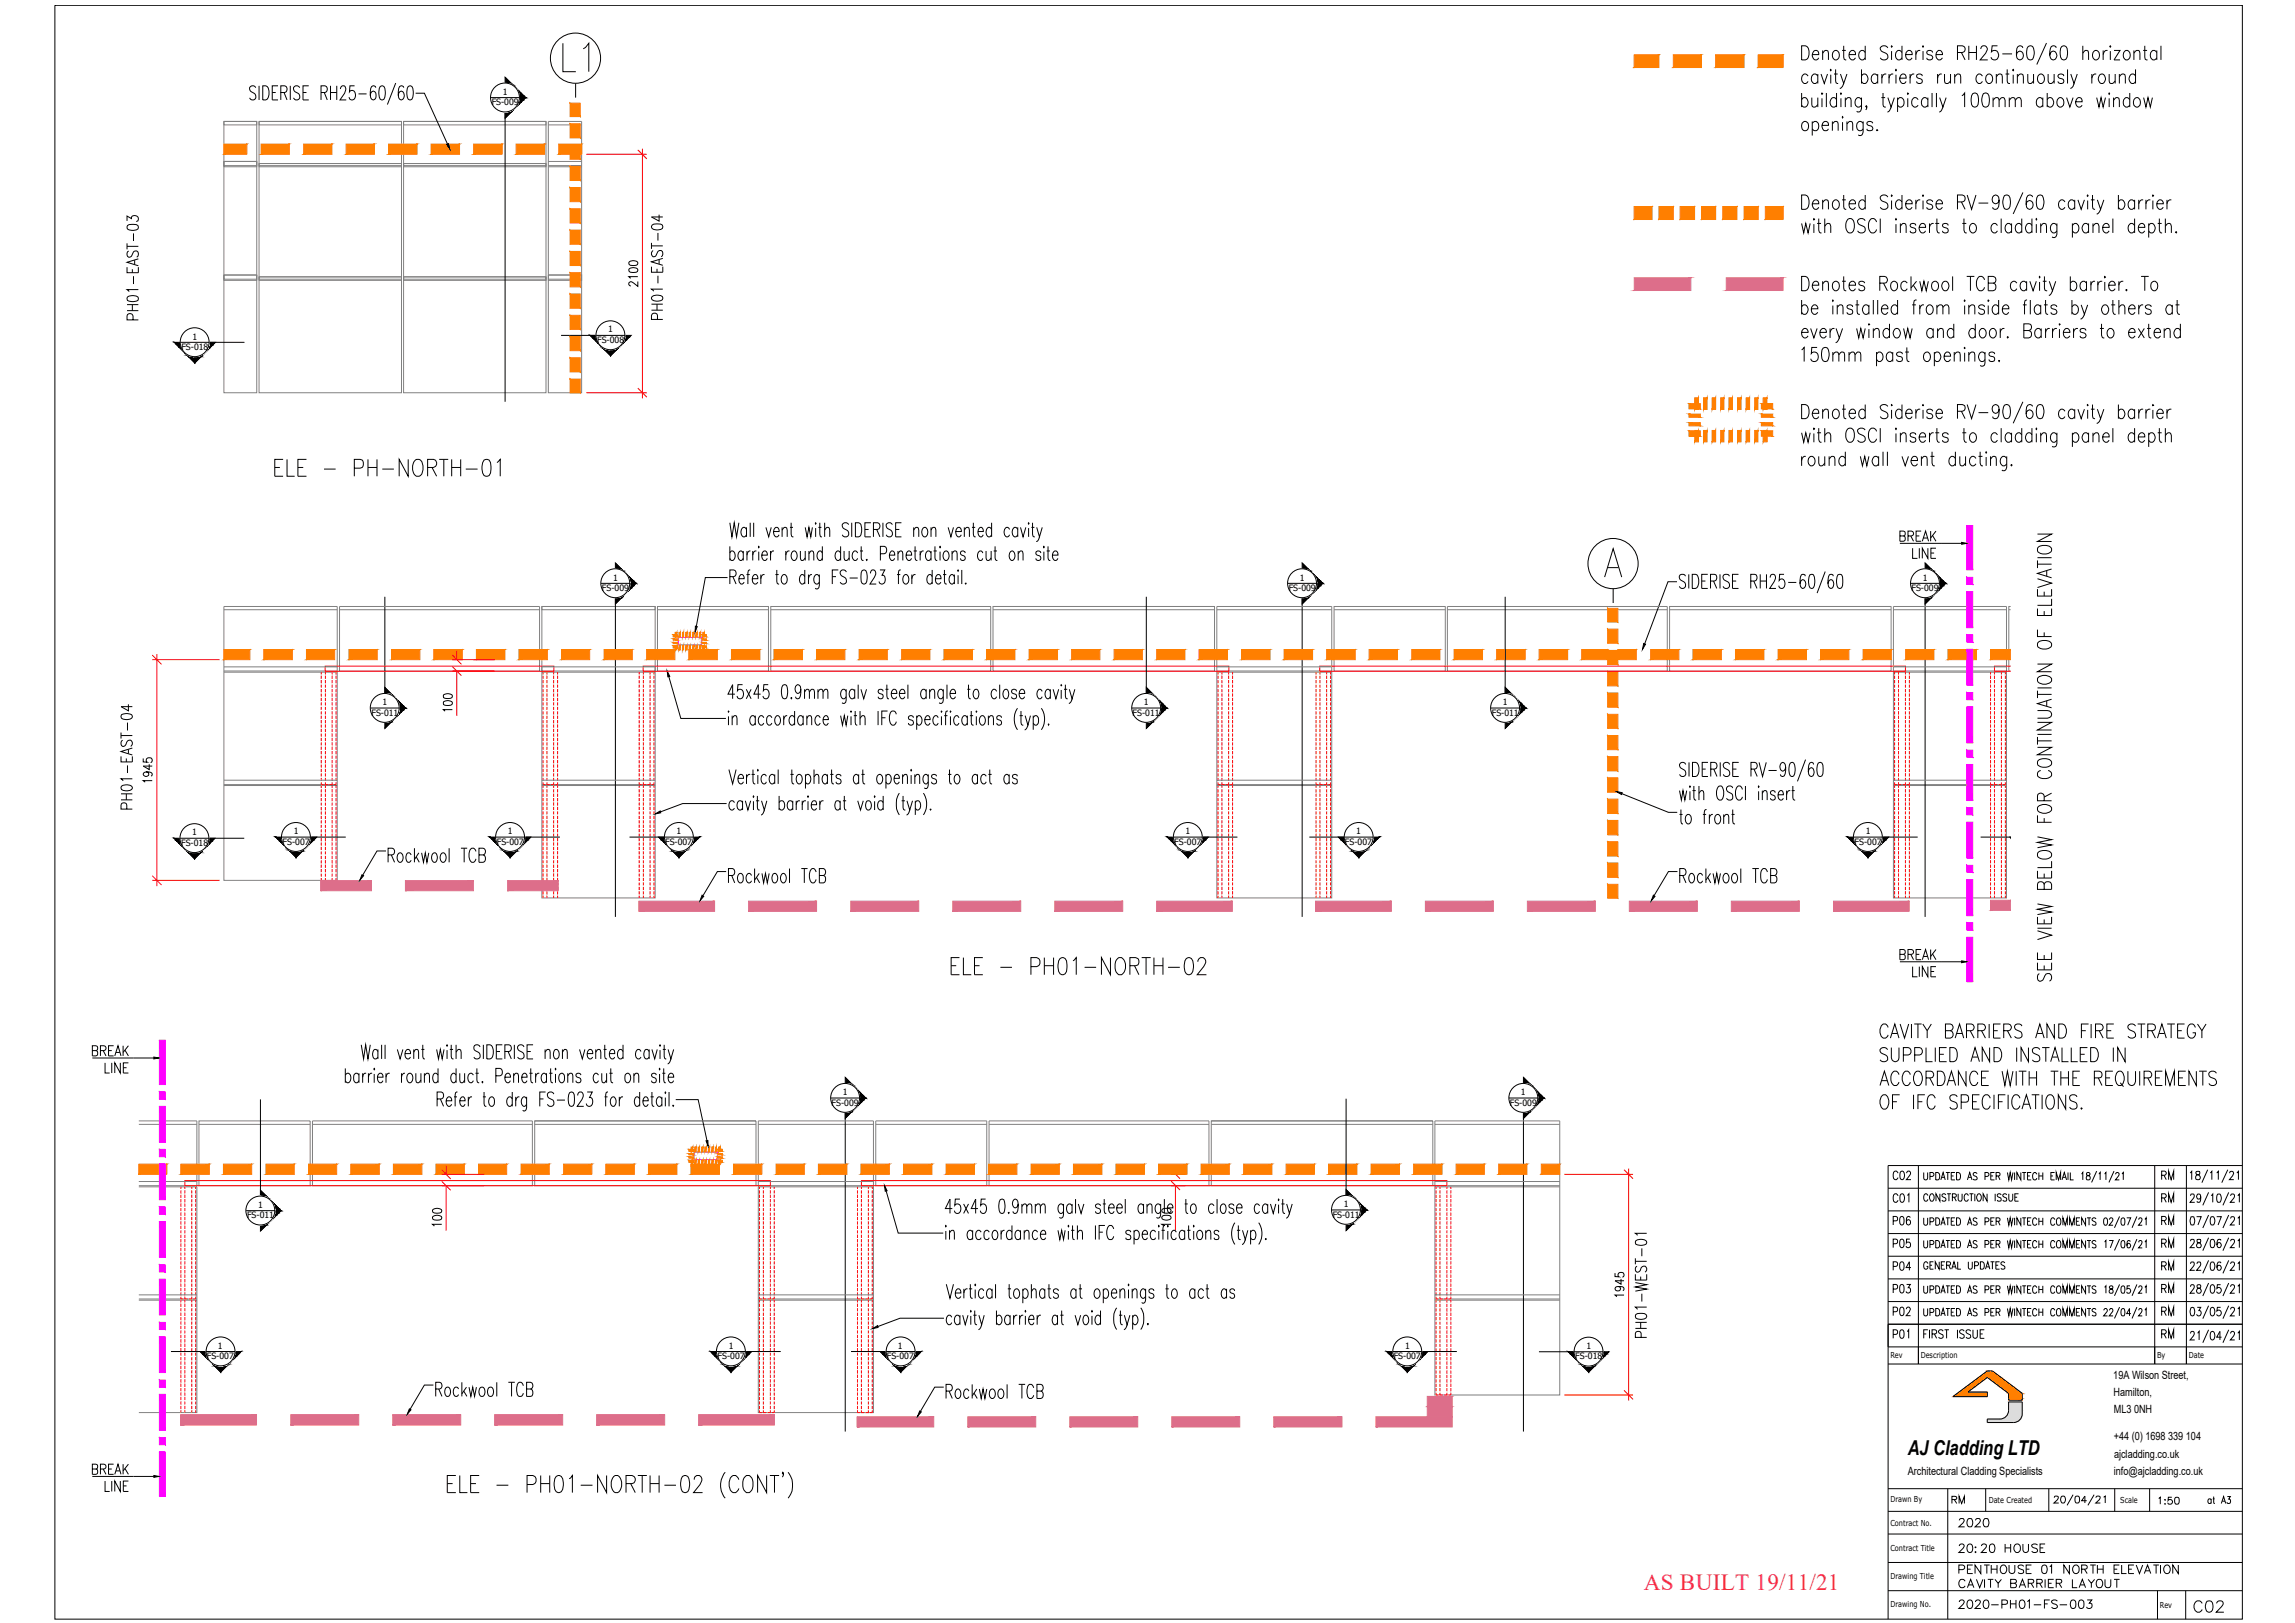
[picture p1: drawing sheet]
<svg xmlns="http://www.w3.org/2000/svg" width="420mm" height="297mm" viewBox="0 0 420 297" stroke-linecap="round" stroke-linejoin="round" font-family="sans-serif">
<defs><g id="words">
<text font-size="8.4" x="109" y="14.5" transform="rotate(-90 109 14.5)">L1</text>
<g font-size="6.6">
<text x="49.4" y="88.5">ELE - PH-NORTH-01</text>
<text x="173.2" y="179.6">ELE - PH01-NORTH-02</text>
</g>
<text font-size="5.3" x="400.8" y="296.3">C02</text>
<g font-size="4.9">
<text x="122.4" y="59.6" transform="rotate(-90 122.4 59.6)">PH01-EAST-04</text>
<text x="345.7" y="233.9">P04</text>
<text x="345.7" y="229.7">P05</text>
<text x="394.8" y="233.9">RM</text>
<text x="394.8" y="229.7">RM</text>
<text x="394.8" y="246.2">RM</text>
<text x="357.7" y="280.8">2020</text>
</g>
<g font-size="4.4">
<text x="345.7" y="221.2">C01</text>
<text x="345.7" y="217">C02</text>
<text x="394.8" y="221.2">RM</text>
<text x="394.8" y="217">RM</text>
<text x="345.7" y="225.4">P06</text>
<text x="394.8" y="225.4">RM</text>
<text x="345.7" y="237.8">P03</text>
<text x="394.8" y="237.8">RM</text>
<text x="345.7" y="242">P02</text>
<text x="394.8" y="242">RM</text>
<text x="357.7" y="295.6">2020-PH01-FS-003</text>
</g>
<text font-size="4.2" fill="#ff2755" x="300.9" y="290.9">AS BUILT 19/11/21</text>
<text font-size="4" x="356.3" y="276.2">RM</text>
<text font-size="3.8" x="349.3" y="266.3">AJ Cladding LTD</text>
<g font-size="2.1">
<text x="386.9" y="252.3">19A Wilson Street,</text>
<text x="386.9" y="255.5">Hamilton,</text>
<text x="387" y="258.7">ML3</text>
<text x="387" y="263.6">+44 (0) 1698</text>
<text x="390.7" y="258.7">0NH</text>
<text x="396.9" y="263.6">339</text>
<text x="400.2" y="263.6">104</text>
<text x="349.3" y="269.9">Architectural Cladding Specialists</text>
<text x="387" y="270">info@ajcladding.co.uk</text>
<text x="387" y="266.8">ajcladding.co.uk</text>
</g>
<g font-size="1.6">
<text x="92" y="17.4">1</text>
<text x="90" y="19.3">FS-009</text>
<text x="33.2" y="64.1">FS-018</text>
<text x="35.2" y="62.1">1</text>
<text x="109.3" y="62.8">FS-008</text>
<text x="111.4" y="60.8">1</text>
<text x="112.2" y="106.3">1</text>
<text x="238" y="106.3">1</text>
<text x="352" y="106.3">1</text>
<text x="110.2" y="108.2">FS-009</text>
<text x="235.9" y="108.2">FS-009</text>
<text x="349.9" y="108.2">FS-009</text>
<text x="68" y="131">FS-011</text>
<text x="70" y="129.1">1</text>
<text x="207.4" y="131">FS-011</text>
<text x="209.4" y="129.1">1</text>
<text x="273.1" y="131">FS-011</text>
<text x="275.1" y="129.1">1</text>
<text x="33.2" y="154.8">FS-018</text>
<text x="35.2" y="152.9">1</text>
<text x="51.7" y="154.6">FS-007</text>
<text x="53.8" y="152.7">1</text>
<text x="90.9" y="154.6">FS-007</text>
<text x="93" y="152.7">1</text>
<text x="121.8" y="154.6">FS-007</text>
<text x="123.8" y="152.7">1</text>
<text x="215" y="154.6">FS-007</text>
<text x="217" y="152.7">1</text>
<text x="246.2" y="154.6">FS-007</text>
<text x="248.3" y="152.7">1</text>
<text x="339.5" y="154.6">FS-007</text>
<text x="341.6" y="152.7">1</text>
<text x="152.2" y="202.4">FS-009</text>
<text x="154.3" y="200.4">1</text>
<text x="276.4" y="202.4">FS-009</text>
<text x="278.4" y="200.4">1</text>
<text x="47.3" y="221.1">1</text>
<text x="246" y="220.9">1</text>
<text x="45.2" y="223">FS-011</text>
<text x="244" y="222.8">FS-011</text>
<text x="37.9" y="248.8">FS-007</text>
<text x="39.9" y="246.8">1</text>
<text x="131.4" y="248.8">FS-007</text>
<text x="133.4" y="246.8">1</text>
<text x="162.4" y="248.8">FS-007</text>
<text x="164.4" y="246.8">1</text>
<text x="255.2" y="248.8">FS-007</text>
<text x="257.2" y="246.8">1</text>
<text x="288.4" y="248.8">FS-018</text>
<text x="290.4" y="246.8">1</text>
</g>
<g font-size="1.5">
<text x="346.1" y="248.6">Rev</text>
<text x="351.6" y="248.6">Description</text>
<text x="394.9" y="248.6">By</text>
<text x="400.7" y="248.6">Date</text>
<text x="346.1" y="275">Drawn By</text>
<text x="364.1" y="275.1">Date Created</text>
<text x="388.2" y="275.1">Scale</text>
<text x="346.1" y="279.2">Contract No.</text>
<text x="346.1" y="283.9">Contract Title</text>
<text x="346.1" y="289">Drawing Title</text>
<text x="346.1" y="294.1">Drawing No.</text>
<text x="395.4" y="294.3">Rev</text>
</g>
</g></defs>
<!-- layer: SA-GENIUS PANELS -->
<g fill="none" stroke="#808080" stroke-width=".18">
<path d="M41 22.2h6v.7h-6zM41 22.2h6v8.1h-6zM41 29.5h6v1h-6zM41 29.5h6v21.6h-6zM47.4 22.2h26.1v.7h-26.1zM47.4 22.2h26.1v8.1h-26.1zM47.4 29.9h26.1v.6h-26.1zM47.4 29.9h26.1v21.2h-26.1zM73.9 22.2h26.1v.7h-26.1zM73.9 22.2h26.1v8.1h-26.1zM73.9 29.9h26.1v.6h-26.1zM73.9 29.9h26.1v21.2h-26.1z"/>
<path d="M100.4 22.2h6.1v29.1h-6.1zM100.4 22.9h6.1M100.4 30.3h6.1M100.4 30.5h6.1M100.4 29.5h6.1M41 50.3h6v1h-6zM41 50.3h6v21.6h-6zM47.4 50.7h26.1v.6h-26.1zM47.4 50.7h26.1v21.2h-26.1zM73.9 50.7h26.1v.6h-26.1zM73.9 50.7h26.1v21.2h-26.1zM100.4 50.3h6.1v21.6h-6.1z"/>
<path d="M100.4 51.1h6.1M100.4 50.3h6.1M41 111h20.7v50.1h-20.7zM41 111.6h20.7M62.2 111h36.6v11.8h-36.6zM62.2 111.6h36.6M99.2 111h20.7v.6h-20.7zM99.2 111h20.7v11.8h-20.7zM120.4 111h20.3v11.8h-20.3zM120.4 111.6h20.3M141.1 111h40.3v11.8h-40.3zM141.1 111.6h40.3"/>
<path d="M181.8 111h40.5v11.8h-40.5zM181.8 111.6h40.5M181.8 111h40.5M222.8 111h21v53.3h-21zM222.8 111.6h21M244.2 111h20.4v11.8h-20.4zM244.2 111.6h20.4M265 111h40.2v11.8h-40.2zM265 111.6h40.2M305.7 111h40.5v11.8h-40.5zM305.7 111.6h40.5M305.7 111h40.5"/>
<path d="M346.6 111h20.7v53.3h-20.7zM346.6 111.6h20.7M367.8 111.6h.3M368.1 111h-.3v11.8h.3M41 122.8h20.7M41 123h20.7M41 122h20.7M99.2 122h20.7v42.3h-20.7zM99.2 123h20.7M222.8 122.8h21M222.8 123h21M222.8 122h21"/>
<path d="M346.6 122.8h20.7M346.6 123h20.7M346.6 122h20.7M41 143.8h20.7M41 143.6h20.7M41 142.8h20.7M99.2 143.8h20.7M99.2 143.6h20.7M99.2 142.8h20.7M222.8 143.8h21M222.8 143.6h21M222.8 142.8h21"/>
<path d="M346.6 143.8h20.7M346.6 143.6h20.7M346.6 142.8h20.7M25.4 205.1h10.6v53.4h-10.6M25.4 205.8h10.6M25.4 217h10.6M25.4 217.2h10.6M25.4 216.2h10.6M36.4 205.1h20.4v11.9h-20.4zM36.4 205.8h20.4M57.2 205.1h40.3v11.9h-40.3zM57.2 205.8h40.3"/>
<path d="M97.9 205.1h40.5v11.9h-40.5zM97.9 205.8h40.5M97.9 205.1h40.5M138.8 205.1h21.1v53.4h-21.1zM138.8 205.8h21.1M138.8 217h21.1M138.8 217.2h21.1M138.8 216.2h21.1M160.3 205.1h20.4v11.9h-20.4zM160.3 205.8h20.4M181.1 205.1h40.2v11.9h-40.2zM181.1 205.8h40.2"/>
<path d="M221.8 205.1h40.5v11.9h-40.5zM221.8 205.8h40.5M221.8 205.1h40.5M262.7 205.1h22.9v50.2h-22.9zM262.7 205.8h22.9M262.7 217h22.9M262.7 217.2h22.9M262.7 216.2h22.9M25.4 238h10.6M25.4 237.7h10.6M25.4 237h10.6M138.8 238h21.1"/>
<path d="M138.8 237.7h21.1M138.8 237h21.1M262.7 238h22.9M262.7 237.7h22.9M262.7 237h22.9"/>
</g>
<!-- layer: TEXT -->
<g fill="none" stroke="#000" stroke-width=".18">
<path d="M23.3 48.9v1h2v-1M23.3 40.4v-.9l.8 .5a.61 .61 0 0 1 .8-.5 .61 .61 0 0 1 .2 1l-.2 .1M23.3 56.9h2M23.3 55.8h2M23.3 45.1h2M23.3 44.5v1.1M23.3 54.4a1.88 1.88 0 0 1 1.9 0l.1 .3a1.01 1.01 0 0 1-1.2 .5l-.8-.2zM23.3 41.3l.8-.2a.9 .9 0 0 1 1.2 .4v.2a1.01 1.01 0 0 1-1.2 .5l-.8-.3zM23.6 45.9a.61 .61 0 0 0-.4 .7 .61 .61 0 0 0 .6 .5l.3-.2 .3-.6a.52 .52 0 0 1 .6-.3 .52 .52 0 0 1 .3 .7l-.3 .4M24.2 49.3v.6M24.2 55.8v1.1M24.4 58.5v-.7a.56 .56 0 0 0-.6-.4 .56 .56 0 0 0-.5 .4v.7h2"/>
<path d="M24.4 42.7v1.4M24.4 50.5v1.5M24.7 47.6v.8M25.3 53h-2l.3 .4M25.3 47.4l-2 .6 2 .6M373 97.7h2.6l-2.6 1.4h2.6M373 115.2v1.3h2.6M373 111.4v1.2h2.6v-1.2M373 107.8v1.3h2.6v-1.3M373 105.9l2.6 .8-2.6 .8M373 102.6v1.4M373 103.3h2.6"/>
<path d="M373 102.1h2.6M373.1 117.6a1.78 1.78 0 0 1 2.5 .2 .86 .86 0 0 1-1 1 1.44 1.44 0 0 1-1.6-.6zM373.1 100.2a1.78 1.78 0 0 1 2.5 .2 .86 .86 0 0 1-1 1 1.44 1.44 0 0 1-1.6-.6zM374.2 108.3v.8M374.2 111.8v.8M374.2 115.7v.8M374.7 104.4v1.1M375.6 109.6v1.2h-2.6M375.6 104.1l-2.6 .8 2.6 .8M22.2 138.4v1h2v-1M22.2 134.6h2M22.2 134.1v1.1"/>
<path d="M22.2 130.8a2.12 2.12 0 0 1 1.9 0l.1 .4a1.37 1.37 0 0 1-2 0zM22.5 135.5a.61 .61 0 0 0-.4 .6 .61 .61 0 0 0 .5 .5 .87 .87 0 0 0 .6-.8 .57 .57 0 0 1 .9-.3 .57 .57 0 0 1 0 .9l-.2 .2M23.1 138.8v.6M23.3 132.2v1.5M23.5 128.9v1.2l-1.3-.8h2M23.5 137.2v.7M24.2 136.9l-2 .6 2 .7M373 136.8h2.6l-2.6 1.3h2.6M373 132.2h2.6l-2.6 1.4h2.6M373 130h1.8a.7 .7 0 0 1 .7 .4 .7 .7 0 0 1 0 .7l-.7 .3h-1.8M373 121.5h2.6l-2.6 1.4h2.6M373 135.6h2.6"/>
<path d="M373 126.4v1.4M373 134.9v1.4M373 134.4h2.6M373 127.1h2.6M373 125.9h2.6M373.1 139.2a1.78 1.78 0 0 1 2.5 .2 .86 .86 0 0 1-1 1 1.44 1.44 0 0 1-1.6-.6zM373.1 124a1.73 1.73 0 0 1 2.5 .2 .91 .91 0 0 1-1 1 1.11 1.11 0 0 1-1.6-1zM374.7 128.3v.9M375.6 128l-2.6 .8 2.6 .7M22.2 146.4h2M22.2 145.3h2M22.2 143.9a1.54 1.54 0 0 1 2 .2v.2a1.37 1.37 0 0 1-2 0z"/>
<path d="M23.1 145.3v1.1M23.2 148.1l-.1-1a.56 .56 0 0 0-.5-.2 .56 .56 0 0 0-.4 .5v.7h2M23.3 140.1v1.4M24.2 142.5h-2l.3 .4M373 159.4v1.3h2.6v-1.3M373 153.2l2.6 .5-2.6 .5 2.6 .4-2.6 .6M373 149.2v1.3h2.6M373.1 156a1.78 1.78 0 0 1 2.5 .3 .86 .86 0 0 1-1 .9 1.44 1.44 0 0 1-1.6-.6zM373.1 147.7a1.73 1.73 0 0 1 2.5 .1 .91 .91 0 0 1-1 1 1.11 1.11 0 0 1-1.6-1zM373.6 141a.7 .7 0 0 0-.6 .7 .7 .7 0 0 0 .6 .7 1.64 1.64 0 0 0 2-.5 .74 .74 0 0 0-.6-.9M374.2 146.6v-.9a.62 .62 0 0 0-.6-.5 .62 .62 0 0 0-.6 .5v.9h2.6M374.2 149.7v.8"/>
<path d="M374.2 159.9v.8M375.6 157.6v1.2h-2.6M375.6 145.2l-1.4 .7M373 176.2v1.3h2.6v-1.3M373 174.3v1.3h2.6v-1.3M373 170.3l2.6 .9-2.6 .8M373 167.8v1.3h2.6v-1.3M373 165.4l2.6 .5-2.6 .5 2.6 .5-2.6 .5M373 169.9h2.6M373.4 178.2a.75 .75 0 0 0-.4 .8 .75 .75 0 0 0 .6 .6l.5-.4a1.16 1.16 0 0 1 .7-1 .74 .74 0 0 1 .8 .5 .74 .74 0 0 1-.4 .9M374.2 161.9l.2-.3a.72 .72 0 0 1 1.2 .3v.9h-2.6v-.9a.62 .62 0 0 1 .6-.5 .62 .62 0 0 1 .6 .5v.9M374.2 168.3v.8"/>
<path d="M374.2 174.8v.8M374.2 176.7v.8M299.4 234.7l2.1 .4-2.1 .4 2.1 .4-2.1 .4M299.4 233.2v1.1h2.1v-1.1M299.4 230.8h2.1M299.4 230.3v1.1M299.5 227.1a1.54 1.54 0 0 1 2 .2v.2a1.3 1.3 0 0 1-1.7 .3l-.3-.1zM299.7 231.7a.58 .58 0 0 0-.3 .6 .58 .58 0 0 0 .5 .5l.4-.3 .3-.6a.52 .52 0 0 1 .9 .2v.4l-.3 .3M300.4 233.6v.7M300.6 228.5v1.4M300.6 236.8v1.4M301.5 239.2h-2.1l.4 .4"/>
<path d="M301.5 225.7h-2.1l.4 .4M299.4 243.1h2.1M299.4 242h2.1M299.5 240.6l.8-.2a.87 .87 0 0 1 1.2 .6 1.48 1.48 0 0 1-2 .2zM300.4 242v1.1M300.5 244.8l-.1-1a.57 .57 0 0 0-1 .3v.7h2.1M81.9 271.5h1M83.5 270h-1.6v3.2h1.6M84.2 270v3.2h1.4M86.2 271.5h.9M87.7 270h-1.5v3.2h1.5M90.9 271.8h2.2"/>
<path d="M96.5 271.7h1.1a.86 .86 0 0 0 .6-.8 .86 .86 0 0 0-.6-.9h-1.1v3.2M99 271.5h1.6M99 270v3.2M100.6 270v3.2M101.8 270.2l.6-.2a1.53 1.53 0 0 1 .7 1.8l-.1 .8-.2 .4-.6 .2a1.53 1.53 0 0 1-.8-1.8l.2-.8zM104.2 270.6l.6-.6v3.2M106.3 271.8h2.2M111.1 270v3.2l-1.7-3.2v3.2M112.4 270.2l.2-.2a1.06 1.06 0 0 1 1.2 1.2 1.97 1.97 0 0 1-.7 2 1.06 1.06 0 0 1-1.2-1.2 2.29 2.29 0 0 1 .5-1.8zM114.6 271.5h1.1a.76 .76 0 0 0 .6-.7 .76 .76 0 0 0-.6-.8h-1.1v3.2M115.5 271.5l.8 1.7M116.8 270h1.6"/>
<path d="M117.6 270v3.2M119 271.5h1.7M119 270v3.2M120.7 270v3.2M121.6 271.8h2.2M124.9 270.2l.6-.2a1.53 1.53 0 0 1 .8 1.8l-.4 1.2-.6 .2a1.53 1.53 0 0 1-.7-1.8zM127.1 270.8a.67 .67 0 0 1 .5-.8h.4a.82 .82 0 0 1 .4 1.2l-.2 .5-1.2 1.5h1.6M132.8 269.5a3.7 3.7 0 0 0 0 4.7M135.3 270.8a.83 .83 0 0 0-.9-.8 .83 .83 0 0 0-.8 .8 1.99 1.99 0 0 0 .6 2.4 .95 .95 0 0 0 1.1-.8M136.5 270.2l.2-.2a1.06 1.06 0 0 1 1.2 1.2 1.85 1.85 0 0 1-.7 2 1.06 1.06 0 0 1-1.2-1.2 1.92 1.92 0 0 1 .5-1.8zM140.3 270v3.2l-1.6-3.2v3.2M140.9 270h1.7"/>
<path d="M141.8 270v3.2M143.4 269.6l-.1 .1v-.2a.67 .67 0 0 1-.1 .8M144.3 269.5a3.9 3.9 0 0 1 0 4.7"/>
</g>
<!-- layer: _Ct_Text -->
<g fill="none" stroke="#000" stroke-width=".18">
<path d="M89.8 17.9h5.3M92.5 14.1l3.7 3.8h-1.1M95.1 17.9h1.1l-3.7 3.7M92.5 20.5v53M31.9 62.7l3.8 3.7v-1.1v1.1l3.7-3.7M44.8 62.7h-11.8M102.7 61.4h11.7M108 61.4l3.8 3.7v-1.1v1.1l3.7-3.7M70.5 109.2v17.7M110 106.8h5.3M112.7 103l3.7 3.8h-1.1M112.7 109.4v58.4"/>
<path d="M115.3 106.8h1.1l-3.7 3.7M209.9 109.2v17.7M235.8 106.8h5.3M238.4 103l3.8 3.8h-1.1M238.4 109.4v58.4M241.1 106.8h1.1l-3.8 3.7M275.6 109.2v17.7M349.8 106.8h5.3M352.4 103l3.8 3.8h-1.1M352.4 109.4v58.4M355.1 106.8h1.1l-3.8 3.7M67.8 129.6h5.3"/>
<path d="M70.5 125.8l3.7 3.8h-1.1M73.1 129.6h1.1l-3.7 3.7M207.2 129.6h5.3M209.9 125.8l3.7 3.8h-1.1M212.5 129.6h1.1l-3.7 3.7M272.9 129.6h5.3M275.6 125.8l3.7 3.8h-1.1M278.2 129.6h1.1l-3.7 3.7M31.9 153.4l3.7 3.8v-1.1v1.1l3.7-3.8M33 153.4h11.7M50.5 153.2l3.7 3.7v-1.1v1.1l3.8-3.7M63.3 153.2h-11.7"/>
<path d="M89.7 153.2l3.7 3.7v-1.1v1.1l3.8-3.7M102.5 153.2h-11.7M115.2 153.2h11.8M120.6 153.2l3.7 3.7v-1.1v1.1l3.8-3.7M213.7 153.2l3.8 3.7v-1.1v1.1l3.7-3.7M226.5 153.2h-11.7M239.7 153.2h11.7M245 153.2l3.8 3.7v-1.1v1.1l3.7-3.7M338.3 153.2l3.7 3.7v-1.1v1.1l3.8-3.7M351.1 153.2h-11.7M362.6 153.2h5.5M368 153.2l.1 .2"/>
<path d="M154.7 197.2l3.8 3.8h-1.1M278.9 197.2l3.7 3.8h-1.1M47.7 217.8l3.7 3.8h-1.1M47.7 201.2v17.7M152.1 201h5.3M154.7 203.6v58.4M157.4 201h1.1l-3.8 3.7M246.4 217.7l3.8 3.7h-1.1M246.4 201.1v17.7M276.2 201h5.3M278.9 203.6v58.4M281.5 201h1.1l-3.7 3.7"/>
<path d="M45.1 221.6h5.2M50.3 221.6h1.1l-3.7 3.7M243.8 221.4h5.3M249.1 221.4h1.1l-3.8 3.8M31.3 247.4h11.7M36.6 247.4l3.8 3.7v-1.1v1.1l3.7-3.7M130.1 247.4l3.7 3.7v-1.1v1.1l3.8-3.7M131.2 247.4h11.7M155.8 247.4h11.7M161.1 247.4l3.8 3.7v-1.1v1.1l3.7-3.7M253.9 247.4l3.8 3.7v-1.1v1.1l3.7-3.7M255 247.4h11.7"/>
<path d="M281.7 247.4h11.8M287.1 247.4l3.7 3.7v-1.1v1.1l3.8-3.7"/>
<circle cx="92.4" cy="17.8" r="2.65"/>
<circle cx="35.6" cy="62.6" r="2.65"/>
<circle cx="111.8" cy="61.4" r="2.65"/>
<circle cx="112.6" cy="106.7" r="2.65"/>
<circle cx="238.4" cy="106.7" r="2.65"/>
<circle cx="352.4" cy="106.7" r="2.65"/>
<circle cx="70.4" cy="129.6" r="2.65"/>
<circle cx="209.8" cy="129.6" r="2.65"/>
<circle cx="275.5" cy="129.6" r="2.65"/>
<circle cx="35.6" cy="153.4" r="2.65"/>
<circle cx="54.2" cy="153.2" r="2.65"/>
<circle cx="93.4" cy="153.2" r="2.65"/>
<circle cx="124.3" cy="153.2" r="2.65"/>
<circle cx="217.5" cy="153.2" r="2.65"/>
<circle cx="248.7" cy="153.2" r="2.65"/>
<circle cx="342" cy="153.2" r="2.65"/>
<circle cx="154.7" cy="200.9" r="2.65"/>
<circle cx="278.9" cy="200.9" r="2.65"/>
<circle cx="47.7" cy="221.6" r="2.65"/>
<circle cx="246.4" cy="221.4" r="2.65"/>
<circle cx="40.4" cy="247.3" r="2.65"/>
<circle cx="133.8" cy="247.3" r="2.65"/>
<circle cx="164.9" cy="247.3" r="2.65"/>
<circle cx="257.6" cy="247.3" r="2.65"/>
<circle cx="290.8" cy="247.4" r="2.65"/>
</g>
<g fill="#000" stroke="#000" stroke-width=".18">
<path d="M92.5 14.1l1.1 1.1h-1.1zM93.7 15.5h.2l.2 .2zM94.3 16l.3 .3zM93.9 20.1l.4-.3zM94.8 19.1h.2l-.4 .3zM93 20.5h.6zM33.2 63.9h.1l.2 .3zM34.5 65.3h1.2zM36.1 65.3h.7zM37.2 64.8l.4-.3zM38.1 63.7h.3l-.5 .4zM109.1 62.4h.2l.3 .4z"/>
<path d="M109.9 63.2l.3 .3zM110.6 64h1.2zM112.3 64h.6zM114.1 62.6h.2l-.3 .3zM112.7 103l1.1 1.1h-1.1zM113.2 109.4h.6zM113.9 104.4l.4 .2zM114.1 109l.4-.3zM115 108h.2l-.3 .3zM238.4 103l1.1 1.1h-1.1zM238.9 109.4h.6zM239.6 104.4l.4 .2z"/>
<path d="M239.9 109l.4-.3zM240.8 108h.1l-.3 .3zM352.4 103l1.1 1.1h-1.1zM352.9 109.4h.7zM353.6 104.4h.2l.2 .2zM353.9 109l.4-.3zM354.8 108h.2l-.4 .3zM70.5 125.8l1.1 1.1h-1.1zM70.9 132.2h.7zM71.5 127.1h.3l.2 .3zM72.3 127.7l.4 .3zM72 131.7l.4-.3z"/>
<path d="M72.8 130.8h.2l-.3 .3zM209.9 125.8l1.1 1.1h-1.1zM210.2 132.2h.8zM210.8 127.1h.3l.3 .3zM211.7 127.7l.3 .3zM211.4 131.7l.3-.3zM212.2 130.8h.2l-.4 .3zM275.6 125.8l1.1 1.1h-1.1zM276 132.2h.7zM276.6 127.1h.3l.2 .3zM277.4 127.7l.4 .3zM277.1 131.7l.4-.3z"/>
<path d="M277.9 130.8h.2l-.3 .3zM33.1 154.6h.1l.3 .4zM34.5 156l1.1 .1zM36 156h.8zM37.5 155.3l-.3 .3zM38.1 154.4h.3l-.5 .5zM51.7 154.4h.2l.2 .4zM53.1 155.8h1.1zM54.6 155.8h.7zM55.8 155.3l.3-.2zM56.7 154.2h.3l-.5 .4zM90.9 154.4h.2l.2 .4z"/>
<path d="M92.3 155.8h1.1zM93.8 155.8h.7zM95 155.3l.3-.2zM95.9 154.2h.3l-.5 .4zM121.6 154.2h.2l.2 .4zM122.4 155.1l.3 .2zM123.2 155.8h.7zM124.3 155.8h1.1zM126.7 154.4h.1l-.3 .4zM214.9 154.4h.2l.2 .4zM216.3 155.8h1.2zM217.9 155.8h.7z"/>
<path d="M219 155.3l.3-.2zM219.9 154.2h.3l-.4 .4zM246.1 154.2h.3l.1 .4zM246.9 155.1l.3 .2zM247.6 155.8h.7zM248.8 155.8h1.2zM251.1 154.4h.2l-.4 .4zM339.4 154.4h.3l.2 .4zM340.8 155.8h1.2zM342.4 155.8h.7zM343.5 155.3l.4-.2zM344.4 154.2h.3l-.4 .4z"/>
<path d="M368 153.2h.1v.2zM154.7 197.2l1.1 1.1h-1.1zM155.9 198.6l.4 .2zM278.9 197.2l1.1 1.1h-1.1zM280.1 198.6l.4 .2zM47.7 217.8l1.1 1.1h-1.1zM48.7 219.1h.3l.2 .3zM49.5 219.7l.4 .3zM155.3 203.5h.6zM156.2 203.2l.4-.4zM157.1 202.1h.2l-.4 .4zM246.4 217.7l1.1 1.1h-1.1z"/>
<path d="M247.5 219h.2l.3 .2zM248.3 219.6l.3 .3zM279.4 203.5h.6zM280.3 203.2l.5-.4zM281.2 202.1h.2l-.3 .4zM48.1 224.2h.7zM49.2 223.7l.4-.3zM50.1 222.8h.1l-.3 .3zM246.9 224.1h.7zM248 223.6l.3-.3zM248.8 222.7h.2l-.4 .3zM37.6 248.4h.3l.2 .4z"/>
<path d="M38.5 249.2l.3 .3zM39.3 250h.7zM40.4 250h1.1zM42.7 248.6h.2l-.4 .3zM131.3 248.6h.2l.2 .3zM132.7 250h1.1zM134.3 250h.7zM135.4 249.5l.3-.3zM136.3 248.4h.3l-.5 .4zM162.2 248.4h.2l.2 .4zM163 249.2l.3 .3zM163.8 250h.7z"/>
<path d="M164.9 250h1.1zM167.2 248.6h.2l-.4 .3zM255.1 248.6h.2l.2 .3zM256.5 250h1.2zM258.1 250h.7zM259.2 249.5l.3-.3zM260.1 248.4h.3l-.5 .4zM288.1 248.4h.3l.2 .4zM289 249.3l.3 .2zM289.7 250h1.1zM291.4 250h.6zM293.2 248.6h.2l-.4 .4z"/>
<path d="M92.5 15.2l1.1 .1zM92.5 15.2l1.1 .1z"/>
<path d="M92.9 15.3l.8 .1zM92.9 15.3l.8 .1z"/>
<path d="M93.7 15.5l.4 .2zM94 15.7l.3 .3z"/>
<path d="M93.3 15.4l.6 .1-.2-.1zM93.3 15.4l.6 .1z"/>
<path d="M94.6 16.3l.4 .4zM94.6 16.3l.4 .4h-.2z"/>
<path d="M94.8 19.1l-.2 .3zM94.6 19.4l-.3 .4z"/>
<path d="M94.8 16.7l.6 .4-.4-.4zM94.8 16.7l.6 .4h-.4z"/>
<path d="M95 18.7v.4l.4-.4zM95 18.7v.4h-.2z"/>
<path d="M95 17.1l.8 .4-.4-.4zM95 17.1l.8 .4h-.7z"/>
<path d="M95.1 18.3l.3 .4 .4-.4zM95.1 18.3l.3 .4h-.4z"/>
<path d="M95.1 17.5l1.1 .4-.4-.4zM95.1 17.5l1.1 .4h-1.1z"/>
<path d="M95.1 17.9l.7 .4 .4-.4zM95.1 17.9l.7 .4h-.7z"/>
<path d="M92.5 20.5h1.1zM92.5 20.5h1.1l-1.1 1.1z"/>
<path d="M93.5 20.3l.1 .2 .2-.2zM93 20.5l.5-.2 .1 .2z"/>
<path d="M93.9 20.1l-.1 .2zM93.5 20.3l.4-.2-.1 .2z"/>
<path d="M31.9 62.7l1.2 .4-.1-.4zM31.9 62.7l1.2 .4h-.7z"/>
<path d="M32.4 63.1l.8 .4-.1-.4zM32.4 63.1l.8 .4h-.5z"/>
<path d="M32.7 63.5l.6 .4-.1-.4zM32.7 63.5l.6 .4h-.1z"/>
<path d="M33.2 63.9l.3 .3zM33.5 64.2l.3 .4z"/>
<path d="M33.8 64.6l.4 .3zM33.8 64.6l.4 .3z"/>
<path d="M34.1 64.9l.6 .2zM34.1 64.9l.6 .2h-.3z"/>
<path d="M34.5 65.3h1.2zM34.6 65.3h1.1v1.1z"/>
<path d="M34.4 65.1l.8 .2zM34.4 65.1l.8 .2h-.7z"/>
<path d="M35.7 65.3h1.1zM35.7 65.3h1.1l-1.1 1.1z"/>
<path d="M36.5 65.2h.4zM36.1 65.3h.7z"/>
<path d="M36.9 65v.2l.2-.2zM36.5 65.2l.4-.2v.2z"/>
<path d="M37.2 64.8l-.1 .2zM36.9 65l.3-.2z"/>
<path d="M38.1 63.7l-.2 .4zM37.9 64.1l-.3 .4z"/>
<path d="M38.3 63.2l.1 .5 .5-.5zM38.3 63.2l.1 .5h-.3z"/>
<path d="M38.3 62.7l.6 .5 .5-.5zM38.3 62.7l.6 .5h-.6z"/>
<path d="M109.1 62.4l.5 .4zM109.5 62.8l.4 .4z"/>
<path d="M108 61.4l1.2 .5-.1-.5zM108 61.4l1.2 .5h-.6z"/>
<path d="M108.6 61.9l.7 .5-.1-.5zM108.6 61.9l.7 .5h-.2z"/>
<path d="M110.2 63.5l.4 .2zM110.2 63.5l.4 .2h-.2z"/>
<path d="M110.4 63.7l.6 .2zM110.4 63.7l.6 .2h-.5z"/>
<path d="M110.6 64h1.2zM110.7 64h1.1v1.1z"/>
<path d="M110.5 63.9l.9 .1zM110.5 63.9l.9 .1z"/>
<path d="M111.8 64h1.1zM111.8 64h1.1l-1.1 1.1z"/>
<path d="M112.8 63.8l.1 .2 .2-.2zM112.3 64l.5-.2 .1 .2z"/>
<path d="M113.6 63.2l-.3 .4zM113.3 63.6l.3-.4z"/>
<path d="M113.3 63.6l-.2 .2zM112.8 63.8l.5-.2-.2 .2z"/>
<path d="M114.1 62.6l-.2 .3zM113.9 62.9l-.3 .3z"/>
<path d="M114.3 62.2v.4l.4-.4zM114.3 62.2v.4h-.2z"/>
<path d="M114.4 61.8l.3 .4 .4-.4zM114.4 61.8l.3 .4h-.4z"/>
<path d="M114.4 61.4l.7 .4 .4-.4zM114.4 61.4l.7 .4h-.7z"/>
<path d="M112.7 109.4h1.1zM112.7 109.4h1.1l-1.1 1.1z"/>
<path d="M112.7 104.1l1.1 .1zM112.7 104.1l1.1 .1z"/>
<path d="M113.1 104.2l.8 .1zM113.1 104.2l.8 .1z"/>
<path d="M113.5 104.3l.6 .1-.2-.1zM113.5 104.3l.6 .1z"/>
<path d="M113.9 104.4l.4 .2zM114.2 104.6l.4 .3z"/>
<path d="M113.7 109.2l.1 .2 .2-.2zM113.2 109.4l.5-.2 .1 .2z"/>
<path d="M114.1 109l-.1 .2zM113.7 109.2l.4-.2-.1 .2z"/>
<path d="M114.6 104.9l.3 .4zM114.6 104.9l.3 .4z"/>
<path d="M114.9 105.3l.5 .5zM114.9 105.3l.5 .5h-.3z"/>
<path d="M115 108l-.2 .3zM114.8 108.3l-.3 .4z"/>
<path d="M115.1 105.8l.8 .5-.5-.5zM115.1 105.8l.8 .5h-.6z"/>
<path d="M115.2 107.6v.4l.4-.4zM115.2 107.6v.4h-.2z"/>
<path d="M115.3 106.3l1.1 .5-.5-.5zM115.3 106.3l1.1 .5h-1.1z"/>
<path d="M115.3 107.2l.3 .4 .4-.4zM115.3 107.2l.3 .4h-.4z"/>
<path d="M115.3 106.8l.7 .4 .4-.4zM115.3 106.8l.7 .4h-.7z"/>
<path d="M238.4 109.4h1.1zM238.4 109.4h1.1l-1.1 1.1z"/>
<path d="M238.4 104.1l1.1 .1zM238.4 104.1l1.1 .1z"/>
<path d="M238.8 104.2l.8 .1zM238.8 104.2l.8 .1z"/>
<path d="M239.2 104.3l.6 .1-.2-.1zM239.2 104.3l.6 .1z"/>
<path d="M239.6 104.4l.4 .2zM240 104.6l.3 .3z"/>
<path d="M239.4 109.2l.1 .2 .2-.2zM238.9 109.4l.5-.2 .1 .2z"/>
<path d="M239.9 109l-.2 .2zM239.4 109.2l.5-.2-.2 .2z"/>
<path d="M240.3 104.9l.4 .4zM240.3 104.9l.4 .4z"/>
<path d="M240.6 105.3l.5 .5zM240.6 105.3l.5 .5h-.3z"/>
<path d="M240.8 108l-.2 .3zM240.6 108.3l-.3 .4z"/>
<path d="M240.8 105.8l.9 .5-.6-.5zM240.8 105.8l.9 .5h-.7z"/>
<path d="M240.9 107.6v.4l.4-.4zM240.9 107.6v.4h-.1z"/>
<path d="M241 106.3l1.2 .5-.5-.5zM241 106.3l1.2 .5h-1.1z"/>
<path d="M241 107.2l.3 .4 .4-.4zM241 107.2l.3 .4h-.4z"/>
<path d="M241.1 106.8l.6 .4 .5-.4zM241.1 106.8l.6 .4h-.7z"/>
<path d="M352.4 109.4h1.1zM352.4 109.4h1.1l-1.1 1.1z"/>
<path d="M352.4 104.1l1.2 .1zM352.4 104.1l1.2 .1z"/>
<path d="M352.9 104.2l.8 .1zM352.9 104.2l.8 .1z"/>
<path d="M353.6 104.4l.4 .2zM354 104.6l.3 .3z"/>
<path d="M353.2 104.3l.6 .1-.1-.1zM353.2 104.3l.6 .1z"/>
<path d="M353.5 109.2l.1 .2 .1-.2zM352.9 109.4l.6-.2 .1 .2z"/>
<path d="M353.9 109l-.2 .2zM353.5 109.2l.4-.2-.2 .2z"/>
<path d="M354.3 104.9l.4 .4zM354.3 104.9l.4 .4z"/>
<path d="M354.6 105.3l.6 .5zM354.6 105.3l.6 .5h-.3z"/>
<path d="M354.8 108l-.2 .3zM354.6 108.3l-.3 .4z"/>
<path d="M354.9 105.8l.8 .5-.5-.5zM354.9 105.8l.8 .5h-.7z"/>
<path d="M354.9 107.6l.1 .4 .4-.4zM354.9 107.6l.1 .4h-.2z"/>
<path d="M355 106.3l1.2 .5-.5-.5zM355 106.3l1.2 .5h-1.1z"/>
<path d="M355.1 107.2l.3 .4 .4-.4zM355.1 107.2l.3 .4h-.5z"/>
<path d="M355.1 106.8l.7 .4 .4-.4zM355.1 106.8l.7 .4h-.7z"/>
<path d="M70.5 132.2h1.1zM70.5 132.2h1.1l-1.1 1.1z"/>
<path d="M71.5 127.1l.5 .3zM71.9 127.4l.4 .3z"/>
<path d="M70.5 126.9l1.1 .1zM70.5 126.9l1.1 .1z"/>
<path d="M71 127l.8 .1-.2-.1zM71 127l.8 .1z"/>
<path d="M71.3 132.1l.3 .1 .1-.1zM70.9 132.2l.4-.1 .3 .1z"/>
<path d="M71.7 132v.1l.2-.1zM71.3 132.1l.4-.1v.1z"/>
<path d="M72 131.7l-.1 .3zM71.7 132l.3-.3-.1 .3z"/>
<path d="M72.6 128l.4 .4zM72.6 128l.4 .4h-.2z"/>
<path d="M72.8 130.8l-.2 .3zM72.6 131.1l-.3 .3z"/>
<path d="M72.8 128.4l.6 .3-.4-.3zM72.8 128.4l.6 .3h-.4z"/>
<path d="M73 128.7l.8 .5-.4-.5zM73 128.7l.8 .5h-.7z"/>
<path d="M73 130.4v.4l.4-.4zM73 130.4v.4h-.2z"/>
<path d="M73.1 129.2l1.1 .4-.4-.4zM73.1 129.2l1.1 .4h-1.1z"/>
<path d="M73.1 130l.3 .4 .4-.4zM73.1 130l.3 .4h-.4z"/>
<path d="M73.1 129.6l.7 .4 .4-.4zM73.1 129.6l.7 .4h-.7z"/>
<path d="M209.9 132.2h1.1zM209.9 132.2h1.1l-1.1 1.1z"/>
<path d="M210.8 127.1l.6 .3zM211.3 127.4l.4 .3z"/>
<path d="M209.9 126.9l1.1 .1zM209.9 126.9l1.1 .1z"/>
<path d="M210.4 127l.7 .1-.1-.1zM210.4 127l.7 .1z"/>
<path d="M210.7 132.1l.3 .1 .1-.1zM210.2 132.2l.5-.1 .3 .1z"/>
<path d="M211 132l.1 .1 .1-.1zM210.7 132.1l.3-.1 .1 .1z"/>
<path d="M211.4 131.7l-.2 .3zM211 132l.4-.3-.2 .3z"/>
<path d="M212 128l.4 .4zM212 128l.4 .4h-.2z"/>
<path d="M212.2 130.8l-.2 .3zM212 131.1l-.3 .3z"/>
<path d="M212.2 128.4l.6 .3-.4-.3zM212.2 128.4l.6 .3h-.4z"/>
<path d="M212.4 128.7l.8 .5-.4-.5zM212.4 128.7l.8 .5h-.8z"/>
<path d="M212.4 130.4v.4l.4-.4zM212.4 130.4v.4h-.2z"/>
<path d="M212.4 129.2l1.2 .4-.4-.4zM212.4 129.2l1.2 .4h-1.1z"/>
<path d="M212.4 130l.4 .4 .4-.4zM212.4 130l.4 .4h-.4z"/>
<path d="M212.5 129.6l.7 .4 .4-.4zM212.5 129.6l.7 .4h-.8z"/>
<path d="M275.6 132.2h1.1zM275.6 132.2h1.1l-1.1 1.1z"/>
<path d="M276.6 127.1l.5 .3zM277 127.4l.4 .3z"/>
<path d="M275.6 126.9l1.1 .1zM275.6 126.9l1.1 .1z"/>
<path d="M276.1 127l.8 .1-.2-.1zM276.1 127l.8 .1z"/>
<path d="M276.4 132.1l.3 .1 .1-.1zM276 132.2l.4-.1 .3 .1z"/>
<path d="M276.8 132v.1l.2-.1zM276.4 132.1l.4-.1v.1z"/>
<path d="M277.1 131.7l-.1 .3zM276.8 132l.3-.3-.1 .3z"/>
<path d="M277.7 128l.4 .4zM277.7 128l.4 .4h-.2z"/>
<path d="M277.9 130.8l-.2 .3zM277.7 131.1l-.3 .3z"/>
<path d="M277.9 128.4l.6 .3-.4-.3zM277.9 128.4l.6 .3h-.4z"/>
<path d="M278.1 128.7l.8 .5-.4-.5zM278.1 128.7l.8 .5h-.7z"/>
<path d="M278.1 130.4v.4l.4-.4zM278.1 130.4v.4h-.2z"/>
<path d="M278.2 129.2l1.1 .4-.4-.4zM278.2 129.2l1.1 .4h-1.1z"/>
<path d="M278.2 130l.3 .4 .4-.4zM278.2 130l.3 .4h-.4z"/>
<path d="M278.2 129.6l.7 .4 .4-.4zM278.2 129.6l.7 .4h-.7z"/>
<path d="M31.9 153.4l1.1 .4v-.4zM31.9 153.4l1.1 .4h-.7z"/>
<path d="M32.3 153.8l.8 .5-.1-.5zM32.3 153.8l.8 .5h-.4z"/>
<path d="M33.1 154.6l.4 .4zM33.5 155l.3 .3z"/>
<path d="M32.7 154.3l.5 .3-.1-.3zM32.7 154.3l.5 .3h-.1z"/>
<path d="M33.8 155.3l.3 .3zM33.8 155.3l.3 .3z"/>
<path d="M34.1 155.6l.5 .3zM34.1 155.6l.5 .3h-.3z"/>
<path d="M34.5 156l1.1 .1zM34.5 156.1h1.1v1.1z"/>
<path d="M34.3 155.9l.8 .1zM34.3 155.9l.8 .1h-.6z"/>
<path d="M35.6 156.1h1.1zM35.6 156.1h1.1l-1.1 1.1z"/>
<path d="M36.4 156h.4zM36 156h.8z"/>
<path d="M36.8 155.8v.2l.2-.2zM36.4 156l.4-.2v.2z"/>
<path d="M37.2 155.6l-.2 .2zM36.8 155.8l.4-.2z"/>
<path d="M38.1 154.4l-.3 .5zM37.8 154.9l-.3 .4z"/>
<path d="M38.2 153.9l.2 .5 .4-.5zM38.2 153.9l.2 .5h-.3z"/>
<path d="M38.2 153.4l.6 .5 .5-.5zM38.2 153.4l.6 .5h-.6z"/>
<path d="M50.5 153.2l1.1 .4v-.4zM50.5 153.2l1.1 .4h-.7z"/>
<path d="M50.9 153.6l.8 .4-.1-.4zM50.9 153.6l.8 .4h-.4z"/>
<path d="M51.3 154l.6 .4-.2-.4zM51.3 154l.6 .4h-.2z"/>
<path d="M51.7 154.4l.4 .4zM52 154.8l.3 .3z"/>
<path d="M52.3 155.1l.5 .3zM52.3 155.1l.5 .3z"/>
<path d="M52.7 155.4l.5 .2zM52.7 155.4l.5 .2h-.3z"/>
<path d="M53.1 155.8h1.1zM53.1 155.8h1.1v1.1z"/>
<path d="M52.9 155.6l.8 .2zM52.9 155.6l.8 .2h-.6z"/>
<path d="M54.2 155.8h1.1zM54.2 155.8h1.1l-1.1 1.1z"/>
<path d="M55 155.7h.5zM54.6 155.8h.7z"/>
<path d="M55.4 155.5l.1 .2 .1-.2zM55 155.7l.4-.2 .1 .2z"/>
<path d="M55.8 155.3l-.2 .2zM55.4 155.5l.4-.2z"/>
<path d="M56.7 154.2l-.3 .4zM56.4 154.6l-.3 .5z"/>
<path d="M56.8 153.7l.2 .5 .5-.5zM56.8 153.7l.2 .5h-.3z"/>
<path d="M56.9 153.2l.6 .5 .5-.5zM56.9 153.2l.6 .5h-.7z"/>
<path d="M89.7 153.2l1.1 .4v-.4zM89.7 153.2l1.1 .4h-.7z"/>
<path d="M90.1 153.6l.8 .4-.1-.4zM90.1 153.6l.8 .4h-.4z"/>
<path d="M90.9 154.4l.4 .4zM91.2 154.8l.3 .3z"/>
<path d="M90.5 154l.6 .4-.2-.4zM90.5 154l.6 .4h-.2z"/>
<path d="M91.5 155.1l.5 .3zM91.5 155.1l.5 .3z"/>
<path d="M91.9 155.4l.5 .2zM91.9 155.4l.5 .2h-.3z"/>
<path d="M92.3 155.8h1.1zM92.3 155.8h1.1v1.1z"/>
<path d="M92.1 155.6l.8 .2zM92.1 155.6l.8 .2h-.6z"/>
<path d="M93.4 155.8h1.1zM93.4 155.8h1.1l-1.1 1.1z"/>
<path d="M94.2 155.7h.4zM93.8 155.8h.7z"/>
<path d="M94.6 155.5v.2l.2-.2zM94.2 155.7l.4-.2v.2z"/>
<path d="M95 155.3l-.2 .2zM94.6 155.5l.4-.2z"/>
<path d="M95.9 154.2l-.3 .4zM95.6 154.6l-.3 .5z"/>
<path d="M96 153.7l.2 .5 .5-.5zM96 153.7l.2 .5h-.3z"/>
<path d="M96.1 153.2l.6 .5 .5-.5zM96.1 153.2l.6 .5h-.7z"/>
<path d="M120.6 153.2h1.1l-.6 .5zM121.1 153.7h.6v-.5z"/>
<path d="M121.1 153.7h.6l-.1 .5zM121.7 153.7l-.1 .5h.2z"/>
<path d="M121.8 154.2l.3 .4zM122 154.6l.4 .5z"/>
<path d="M122.7 155.3l.2 .2zM122.7 155.3l.2 .2h.2z"/>
<path d="M122.9 155.5h.2v.2zM123.1 155.5v.2h.4z"/>
<path d="M123.1 155.7h.4zM123.2 155.8h.7z"/>
<path d="M123.2 155.8h1.1zM123.2 155.8l1.1 1.1v-1.1z"/>
<path d="M124.8 155.8l.8-.2zM124.8 155.8h.6l.2-.2z"/>
<path d="M124.3 155.8h1.1zM124.3 155.8v1.1l1.1-1.1z"/>
<path d="M125.8 155.4l.4-.3zM125.8 155.4l.4-.3z"/>
<path d="M125.3 155.6l.6-.2zM125.3 155.6h.3l.3-.2z"/>
<path d="M126.8 154h.4l-.5 .4zM126.7 154.4h.1l.4-.4z"/>
<path d="M126.5 154.8l.3-.4zM126.5 154.8l-.3 .3z"/>
<path d="M126.9 153.6h.7l-.8 .4zM126.8 154h.4l.4-.4z"/>
<path d="M127 153.2h1.1l-1.2 .4zM126.9 153.6h.7l.5-.4z"/>
<path d="M213.7 153.2l1.2 .4-.1-.4zM213.7 153.2l1.2 .4h-.8z"/>
<path d="M214.1 153.6l.8 .4v-.4zM214.1 153.6l.8 .4h-.3z"/>
<path d="M214.6 154l.5 .4-.2-.4zM214.6 154l.5 .4h-.2z"/>
<path d="M214.9 154.4l.4 .4zM215.3 154.8l.3 .3z"/>
<path d="M215.6 155.1l.4 .3zM215.6 155.1l.4 .3z"/>
<path d="M215.9 155.4l.6 .2zM215.9 155.4l.6 .2h-.3z"/>
<path d="M216.3 155.8h1.2zM216.4 155.8h1.1v1.1z"/>
<path d="M216.2 155.6l.8 .2zM216.2 155.6l.8 .2h-.7z"/>
<path d="M217.5 155.8h1.1zM217.5 155.8h1.1l-1.1 1.1z"/>
<path d="M218.3 155.7h.4zM217.9 155.8h.7z"/>
<path d="M218.7 155.5v.2l.2-.2zM218.3 155.7l.4-.2v.2z"/>
<path d="M219 155.3l-.1 .2zM218.7 155.5l.3-.2-.1 .2z"/>
<path d="M219.9 154.2l-.2 .4zM219.7 154.6l-.4 .5z"/>
<path d="M220.1 153.7l.1 .5 .5-.5zM220.1 153.7l.1 .5h-.3z"/>
<path d="M220.1 153.2l.6 .5 .5-.5zM220.1 153.2l.6 .5h-.6z"/>
<path d="M245 153.2h1.1l-.6 .5zM245.5 153.7h.7l-.1-.5z"/>
<path d="M245.5 153.7h.7l-.1 .5zM246.2 153.7l-.1 .5h.3z"/>
<path d="M246.4 154.2l.2 .4zM246.5 154.6l.4 .5z"/>
<path d="M247.2 155.3l.2 .2zM247.2 155.3l.2 .2h.2z"/>
<path d="M247.4 155.5h.2l-.1 .2zM247.6 155.5l-.1 .2h.5z"/>
<path d="M247.5 155.7h.5zM247.6 155.8h.7z"/>
<path d="M247.7 155.8h1.1zM247.7 155.8l1.1 1.1v-1.1z"/>
<path d="M249.3 155.8l.8-.2zM249.3 155.8h.7l.1-.2z"/>
<path d="M248.8 155.8h1.2zM248.8 155.8v1.1l1.1-1.1z"/>
<path d="M250.2 155.4l.4-.3zM250.2 155.4l.4-.3z"/>
<path d="M249.8 155.6l.5-.2zM249.8 155.6h.3l.2-.2z"/>
<path d="M251.3 154h.4l-.6 .4zM251.1 154.4h.2l.4-.4z"/>
<path d="M251.3 154.4l-.4 .4zM250.9 154.8l-.3 .3z"/>
<path d="M251.4 153.6h.7l-.8 .4zM251.3 154h.4l.4-.4z"/>
<path d="M251.4 153.2h1.1l-1.1 .4zM251.4 153.6h.7l.4-.4z"/>
<path d="M338.3 153.2l1.1 .4v-.4zM338.3 153.2l1.1 .4h-.7z"/>
<path d="M338.7 153.6l.8 .4-.1-.4zM338.7 153.6l.8 .4h-.4z"/>
<path d="M339.4 154.4l.5 .4zM339.8 154.8l.3 .3z"/>
<path d="M339.1 154l.6 .4-.2-.4zM339.1 154l.6 .4h-.3z"/>
<path d="M340.1 155.1l.4 .3zM340.1 155.1l.4 .3z"/>
<path d="M340.5 155.4l.5 .2zM340.5 155.4l.5 .2h-.3z"/>
<path d="M340.8 155.8h1.2zM340.9 155.8h1.1v1.1z"/>
<path d="M340.7 155.6l.8 .2zM340.7 155.6l.8 .2h-.7z"/>
<path d="M342 155.8h1.1zM342 155.8h1.1l-1.1 1.1z"/>
<path d="M342.8 155.7h.4zM342.4 155.8h.7z"/>
<path d="M343.2 155.5v.2l.2-.2zM342.8 155.7l.4-.2v.2z"/>
<path d="M343.5 155.3l-.1 .2zM343.2 155.5l.3-.2z"/>
<path d="M344.4 154.2l-.2 .4zM344.2 154.6l-.3 .5z"/>
<path d="M344.6 153.7l.1 .5 .5-.5zM344.6 153.7l.1 .5h-.3z"/>
<path d="M344.6 153.2l.6 .5 .6-.5zM344.6 153.2l.6 .5h-.6z"/>
<path d="M154.7 198.3h1.1zM154.7 198.3h1.1z"/>
<path d="M155.1 198.3l.9 .1zM155.1 198.3l.9 .1z"/>
<path d="M155.9 198.6l.4 .2zM156.3 198.8l.3 .3z"/>
<path d="M155.5 198.4l.6 .2-.1-.2zM155.5 198.4l.6 .2z"/>
<path d="M156.6 199.1l.4 .4zM156.6 199.1l.4 .4z"/>
<path d="M156.9 199.5l.6 .4zM156.9 199.5l.6 .4h-.3z"/>
<path d="M157.2 199.9l.8 .5-.5-.5zM157.2 199.9l.8 .5h-.7z"/>
<path d="M278.9 198.3h1.1zM278.9 198.3h1.1z"/>
<path d="M279.3 198.3l.8 .1zM279.3 198.3l.8 .1z"/>
<path d="M280.1 198.6l.4 .2zM280.5 198.8l.3 .3z"/>
<path d="M279.7 198.4l.6 .2-.2-.2zM279.7 198.4l.6 .2z"/>
<path d="M280.8 199.1l.4 .4zM280.8 199.1l.4 .4z"/>
<path d="M281.1 199.5l.5 .4zM281.1 199.5l.5 .4h-.3z"/>
<path d="M281.3 199.9l.8 .5-.5-.5zM281.3 199.9l.8 .5h-.6z"/>
<path d="M48.7 219.1l.5 .3zM49.2 219.4l.3 .3z"/>
<path d="M47.7 218.9l1.2 .1zM47.7 218.9l1.2 .1z"/>
<path d="M48.2 219l.8 .1-.1-.1zM48.2 219l.8 .1z"/>
<path d="M154.7 203.6h1.1zM154.7 203.6h1.1l-1.1 1.1z"/>
<path d="M155.7 203.4l.2 .1 .1-.1zM155.3 203.5l.4-.1 .2 .1z"/>
<path d="M156.2 203.2l-.2 .2zM155.7 203.4l.5-.2-.2 .2z"/>
<path d="M157.1 202.1l-.2 .4zM156.9 202.5l-.3 .3z"/>
<path d="M157.2 201.8l.1 .3 .4-.3zM157.2 201.8l.1 .3h-.2z"/>
<path d="M157.3 200.4l1.2 .6-.5-.6zM157.3 200.4l1.2 .6h-1.1z"/>
<path d="M157.3 201.4l.4 .4 .3-.4zM157.3 201.4l.4 .4h-.5z"/>
<path d="M157.4 201l.6 .4 .5-.4zM157.4 201l.6 .4h-.7z"/>
<path d="M247.5 219l.5 .2zM247.9 219.2l.4 .4z"/>
<path d="M246.4 218.8l1.2 .1zM246.4 218.8l1.2 .1z"/>
<path d="M246.9 218.9l.8 .1-.1-.1zM246.9 218.9l.8 .1z"/>
<path d="M248.6 219.9l.4 .4zM248.6 219.9l.4 .4h-.2z"/>
<path d="M278.9 203.6h1.1zM278.9 203.6h1.1l-1.1 1.1z"/>
<path d="M279.9 203.4l.1 .1 .2-.1zM279.4 203.5l.5-.1 .1 .1z"/>
<path d="M280.3 203.2l-.1 .2zM279.9 203.4l.4-.2-.1 .2z"/>
<path d="M281.2 202.1l-.2 .4zM281 202.5l-.2 .3z"/>
<path d="M281.4 201.8v.3l.4-.3zM281.4 201.8v.3h-.2z"/>
<path d="M281.5 200.4l1.1 .6-.5-.6zM281.5 200.4l1.1 .6h-1.1z"/>
<path d="M281.5 201.4l.3 .4 .4-.4zM281.5 201.4l.3 .4h-.4z"/>
<path d="M281.5 201l.7 .4 .4-.4zM281.5 201l.7 .4h-.7z"/>
<path d="M47.7 224.2h1.1zM47.7 224.2h1.1l-1.1 1.1z"/>
<path d="M48.5 224.1l.3 .1 .1-.1zM48.1 224.2l.4-.1 .3 .1z"/>
<path d="M48.9 223.9v.2l.2-.2zM48.5 224.1l.4-.2v.2z"/>
<path d="M49.2 223.7l-.1 .2zM48.9 223.9l.3-.2-.1 .2z"/>
<path d="M49.8 220l.4 .3zM49.8 220l.4 .3h-.1z"/>
<path d="M50.1 222.8l-.3 .3zM49.8 223.1l-.3 .3z"/>
<path d="M50.1 220.3l.5 .5-.4-.5zM50.1 220.3l.5 .5h-.4z"/>
<path d="M50.2 220.8l.8 .3-.4-.3zM50.2 220.8l.8 .3h-.7z"/>
<path d="M50.2 222.4v.4l.4-.4zM50.2 222.4v.4h-.1z"/>
<path d="M50.3 221.1l1.1 .5-.4-.5zM50.3 221.1l1.1 .5h-1.1z"/>
<path d="M50.3 222l.3 .4 .4-.4zM50.3 222l.3 .4h-.4z"/>
<path d="M50.3 221.6l.7 .4 .4-.4zM50.3 221.6l.7 .4h-.7z"/>
<path d="M246.4 224.1h1.1zM246.4 224.1h1.1l-1.1 1.1z"/>
<path d="M247.3 224h.4zM246.9 224.1h.7z"/>
<path d="M247.7 223.8v.2l.1-.2zM247.3 224l.4-.2v.2z"/>
<path d="M248 223.6l-.2 .2zM247.7 223.8l.3-.2z"/>
<path d="M248.8 222.7l-.2 .3zM248.6 223l-.3 .4z"/>
<path d="M248.8 220.3l.6 .3-.4-.3zM248.8 220.3l.6 .3h-.4z"/>
<path d="M249 220.6l.8 .4-.4-.4zM249 220.6l.8 .4h-.7z"/>
<path d="M249 222.3v.4l.4-.4zM249 222.3v.4h-.2z"/>
<path d="M249.1 221l1.1 .4-.4-.4zM249.1 221l1.1 .4h-1.1z"/>
<path d="M249.1 221.9l.3 .4 .4-.4zM249.1 221.9l.3 .4h-.4z"/>
<path d="M249.1 221.4l.7 .5 .4-.5zM249.1 221.4l.7 .5h-.7z"/>
<path d="M36.6 247.4h1.1l-.5 .5zM37.2 247.9h.6l-.1-.5z"/>
<path d="M37.2 247.9h.6l-.2 .5zM37.8 247.9l-.2 .5h.3z"/>
<path d="M37.9 248.4l.3 .4zM38.1 248.8l.4 .4z"/>
<path d="M38.8 249.5l.2 .2zM38.8 249.5l.4 .2z"/>
<path d="M39 249.7h.2v.2zM39.2 249.7v.2h.4z"/>
<path d="M39.2 249.9h.4zM39.3 250h.7z"/>
<path d="M39.3 250h1.1zM39.3 250l1.1 1.1v-1.1z"/>
<path d="M40.9 250l.8-.2zM40.9 250h.6l.2-.2z"/>
<path d="M40.4 250h1.1zM40.4 250v1.1l1.1-1.1z"/>
<path d="M41.8 249.6l.5-.3zM41.8 249.6l.5-.3z"/>
<path d="M41.4 249.8l.5-.2zM41.4 249.8h.3l.2-.2z"/>
<path d="M42.9 248.2h.4l-.6 .4zM42.7 248.6h.2l.4-.4z"/>
<path d="M42.5 248.9l.4-.3zM42.5 248.9l-.2 .4z"/>
<path d="M43 247.4h1.1l-1.1 .4zM43 247.8h.7l.4-.4z"/>
<path d="M43 247.8h.7l-.8 .4zM42.9 248.2h.4l.4-.4z"/>
<path d="M130.1 247.4l1.1 .4v-.4zM130.1 247.4l1.1 .4h-.7z"/>
<path d="M130.5 247.8l.8 .4-.1-.4zM130.5 247.8l.8 .4h-.4z"/>
<path d="M131.3 248.6l.4 .3zM131.7 248.9l.3 .4z"/>
<path d="M130.9 248.2l.6 .4-.2-.4zM130.9 248.2l.6 .4h-.2z"/>
<path d="M132 249.3l.4 .3zM132 249.3l.4 .3z"/>
<path d="M132.3 249.6l.5 .2zM132.3 249.6l.5 .2h-.2z"/>
<path d="M132.7 250h1.1zM132.7 250h1.1v1.1z"/>
<path d="M132.6 249.8l.7 .2zM132.6 249.8l.7 .2h-.6z"/>
<path d="M133.8 250h1.1zM133.8 250h1.1l-1.1 1.1z"/>
<path d="M134.7 249.9h.4zM134.3 250h.7z"/>
<path d="M135.1 249.7v.2l.1-.2zM134.7 249.9l.4-.2v.2z"/>
<path d="M135.4 249.5l-.2 .2zM135.1 249.7l.3-.2z"/>
<path d="M136.3 248.4l-.3 .4zM136 248.8l-.3 .4z"/>
<path d="M136.5 247.9l.1 .5 .4-.5zM136.5 247.9l.1 .5h-.3z"/>
<path d="M136.5 247.4l.5 .5 .6-.5zM136.5 247.4l.5 .5h-.5z"/>
<path d="M161.1 247.4h1.1l-.5 .5zM161.7 247.9h.6l-.1-.5z"/>
<path d="M161.7 247.9h.6l-.1 .5zM162.3 247.9l-.1 .5h.2z"/>
<path d="M162.4 248.4l.3 .4zM162.6 248.8l.4 .4z"/>
<path d="M163.3 249.5l.2 .2zM163.3 249.5l.4 .2z"/>
<path d="M163.5 249.7h.2v.2zM163.7 249.7v.2h.4z"/>
<path d="M163.7 249.9h.4zM163.8 250h.7z"/>
<path d="M163.8 250h1.1zM163.8 250l1.1 1.1v-1.1z"/>
<path d="M165.4 250l.8-.2zM165.4 250h.6l.2-.2z"/>
<path d="M164.9 250h1.1zM164.9 250v1.1l1.1-1.1z"/>
<path d="M166.3 249.6l.5-.3zM166.3 249.6l.5-.3z"/>
<path d="M165.9 249.8l.5-.2zM165.9 249.8h.3l.2-.2z"/>
<path d="M167.4 248.2h.4l-.6 .4zM167.2 248.6h.2l.4-.4z"/>
<path d="M167 248.9l.4-.3zM167 248.9l-.2 .4z"/>
<path d="M167.5 247.4h1.1l-1.1 .4zM167.5 247.8h.7l.4-.4z"/>
<path d="M167.5 247.8h.7l-.8 .4zM167.4 248.2h.4l.4-.4z"/>
<path d="M253.9 247.4l1.1 .4v-.4zM253.9 247.4l1.1 .4h-.7z"/>
<path d="M254.3 247.8l.8 .4-.1-.4zM254.3 247.8l.8 .4h-.4z"/>
<path d="M254.7 248.2l.6 .4-.2-.4zM254.7 248.2l.6 .4h-.2z"/>
<path d="M255.1 248.6l.4 .3zM255.5 248.9l.3 .4z"/>
<path d="M255.8 249.3l.4 .3zM255.8 249.3l.4 .3z"/>
<path d="M256.1 249.6l.5 .2zM256.1 249.6l.5 .2h-.3z"/>
<path d="M256.5 250h1.2zM256.6 250h1.1v1.1z"/>
<path d="M256.3 249.8l.8 .2zM256.3 249.8l.8 .2h-.6z"/>
<path d="M257.7 250h1.1zM257.7 250h1.1l-1.1 1.1z"/>
<path d="M258.5 249.9h.4zM258.1 250h.7z"/>
<path d="M258.8 249.7l.1 .2 .2-.2zM258.5 249.9l.3-.2 .1 .2z"/>
<path d="M259.2 249.5l-.1 .2zM258.8 249.7l.4-.2-.1 .2z"/>
<path d="M260.1 248.4l-.2 .4zM259.9 248.8l-.4 .4z"/>
<path d="M260.2 247.9l.2 .5 .5-.5zM260.2 247.9l.2 .5h-.3z"/>
<path d="M260.3 247.4l.6 .5 .5-.5zM260.3 247.4l.6 .5h-.7z"/>
<path d="M288.1 248.4l.5 .4zM288.6 248.8l.4 .5z"/>
<path d="M287.1 247.4l1.2 .5-.1-.5zM287.1 247.4l1.2 .5h-.7z"/>
<path d="M287.6 247.9l.8 .5-.1-.5zM287.6 247.9l.8 .5h-.3z"/>
<path d="M289.2 249.5l.4 .2zM289.2 249.5l.4 .2z"/>
<path d="M289.4 249.7l.6 .2zM289.4 249.7l.6 .2h-.4z"/>
<path d="M289.7 250h1.1zM289.7 250h1.1v1.1z"/>
<path d="M289.6 249.9l.8 .1zM289.6 249.9l.8 .1z"/>
<path d="M290.8 250h1.1zM290.8 250h1.1l-1.1 1.1z"/>
<path d="M291.9 249.8l.1 .2 .2-.2zM291.4 250l.5-.2 .1 .2z"/>
<path d="M292.4 249.6l.3-.3zM292.3 249.6l.4-.3z"/>
<path d="M292.3 249.6l-.1 .2zM291.9 249.8l.4-.2-.1 .2z"/>
<path d="M293.2 248.6l-.2 .4zM293 249l-.3 .3z"/>
<path d="M293.3 248.2l.1 .4 .4-.4zM293.3 248.2l.1 .4h-.2z"/>
<path d="M293.5 247.8l.3 .4 .4-.4zM293.5 247.8l.3 .4h-.5z"/>
<path d="M293.5 247.4l.7 .4 .4-.4zM293.5 247.4l.7 .4h-.7z"/>
</g>
<g fill="none" stroke="#fff" stroke-width=".18">
<path d="M92.5 15.2l-.7 .1M111.8 58.7l-.7 .1M35.7 60l-.7 .1M112.7 104.1l-.7 .1M238.4 104.1l-.6 .1M352.4 104.1l-.6 .1M70.5 126.9l-.7 .1M209.9 126.9l-.7 .1M275.6 126.9l-.7 .1M35.6 150.8l-.7 .1M54.2 150.5l-.6 .1M93.4 150.5l-.6 .1"/>
<path d="M124.3 150.5l.7 .1M217.5 150.5l-.7 .1M248.8 150.5l.6 .1M342 150.5l-.7 .1M154.7 198.3l-.6 .1M278.9 198.3l-.7 .1M47.7 218.9l-.7 .1M246.4 218.8l-.6 .1M40.4 244.7l.6 .1M133.8 244.7l-.6 .1M164.9 244.7l.6 .1M257.7 244.7l-.7 .1"/>
<path d="M290.8 244.7l-.6 .1"/>
</g>
<g fill="#fff" stroke="#fff" stroke-width=".18">
<path d="M92.1 20.5l1.3-.1zM92.1 20.5l1.9-.5-.6 .4zM91.5 20.4l.6 .1 1.9-.5zM91.5 20.4l3-.8-.5 .4zM90.9 20l.6 .4 3-.8zM90.9 20l3.9-1-.3 .6zM90.4 19.6l.5 .4 3.9-1zM90.4 19.6l4.7-1.2-.3 .6zM90.1 19l.3 .6 4.7-1.2zM90.1 19l5-1.3v.7zM89.9 18.4l.2 .6 5-1.3zM89.9 18.4l5.1-1.3 .1 .6zM89.8 17.7l.1 .7 5.1-1.3zM89.8 17.7l4.9-1.2 .3 .6zM89.9 17.1l-.1 .6 4.9-1.2zM89.9 17.1l4.4-1.1 .4 .5zM90.2 16.5l-.3 .6 4.4-1.1zM90.2 16.5l3.5-.9 .6 .4zM90.6 16l-.4 .5 3.5-.9zM90.6 16l2.5-.7 .6 .3zM90.6 16l2.5-.7-1.9 .3zM91.2 15.6l1.3-.4 .6 .1zM91.2 15.6l1.3-.4-.7 .1z"/>
<path d="M35.4 65.3l1.2-.2zM35.4 65.3l1.8-.5-.6 .3zM34.7 65.1l.7 .2 1.8-.5zM34.7 65.1l3-.8-.5 .5zM34.1 64.8l.6 .3 3-.8zM34.1 64.8l4-1-.4 .5zM33.6 64.3l.5 .5 4-1zM33.6 64.3l4.7-1.1-.2 .6zM33.3 63.8l.3 .5 4.7-1.1zM33.3 63.8l5-1.3v.7zM33.1 63.2l.2 .6 5-1.3zM33.1 63.2l5.1-1.4 .1 .7zM33 62.5l.1 .7 5.1-1.4zM33 62.5l4.9-1.2 .3 .5zM33.2 61.8l-.2 .7 4.9-1.2zM33.2 61.8l4.3-1.1 .4 .6zM33.5 61.3l-.3 .5 4.3-1.1zM33.5 61.3l3.5-1 .5 .4zM33.9 60.7l-.4 .6 3.5-1zM33.9 60.7l2.4-.6 .7 .2zM33.9 60.7l2.4-.6-1.9 .2zM34.4 60.3l1.3-.3 .6 .1zM34.4 60.3l1.3-.3z"/>
<path d="M111.4 64l1.3-.2zM111.4 64l1.9-.5-.6 .3zM110.8 63.8l.6 .2 1.9-.5zM110.8 63.8l3-.8-.5 .5zM110.2 63.5l.6 .3 3-.8zM110.2 63.5l4-1-.4 .5zM109.7 63l.5 .5 4-1zM109.7 63l4.7-1.2-.2 .7zM109.4 62.5l.3 .5 4.7-1.2zM109.4 62.5l5-1.3v.6zM109.2 61.8l.2 .7 5-1.3zM109.2 61.8l5.1-1.3 .1 .7zM109.1 61.2l.1 .6 5.1-1.3zM109.1 61.2l4.9-1.3 .3 .6zM109.3 60.5l-.2 .7 4.9-1.3zM109.3 60.5l4.3-1.1 .4 .5zM109.5 59.9l-.2 .6 4.3-1.1zM109.5 59.9l3.5-.8 .6 .3zM110 59.4l-.5 .5 3.5-.8zM110 59.4l2.5-.6 .5 .3zM110 59.4l2.5-.6-2 .3zM110.5 59.1l1.3-.4 .7 .1zM110.5 59.1l1.3-.4z"/>
<path d="M53.9 155.8l1.3-.1zM53.9 155.8l1.9-.5-.6 .4zM53.2 155.7l.7 .1 1.9-.5zM53.2 155.7l3.1-.8-.5 .4zM52.7 155.3l.5 .4 3.1-.8zM52.7 155.3l3.9-1-.3 .6zM52.2 154.9l.5 .4 3.9-1zM52.2 154.9l4.6-1.2-.2 .6zM51.8 154.3l.4 .6 4.6-1.2zM51.8 154.3l5.1-1.3-.1 .7zM51.6 153.7l.2 .6 5.1-1.3zM51.6 153.7l5.1-1.3 .2 .6zM51.6 153v.7l5.1-1.3zM51.6 153l4.8-1.2 .3 .6zM51.7 152.4l-.1 .6 4.8-1.2zM51.7 152.4l4.3-1.1 .4 .5zM52 151.8l-.3 .6 4.3-1.1zM52 151.8l3.5-.9 .5 .4zM52.4 151.3l-.4 .5 3.5-.9zM52.4 151.3l2.5-.7 .6 .3zM52.4 151.3l2.5-.7-2 .3zM52.9 150.9l1.3-.4 .7 .1zM52.9 150.9l1.3-.4z"/>
<path d="M112.4 109.4l1.2-.2zM112.4 109.4l1.8-.5-.6 .3zM111.7 109.2l.7 .2 1.8-.5zM111.7 109.2l3-.7-.5 .4zM111.1 108.9l.6 .3 3-.7zM111.1 108.9l4-1-.4 .6zM110.6 108.5l.5 .4 4-1zM110.6 108.5l4.7-1.2-.2 .6zM110.3 107.9l.3 .6 4.7-1.2zM110.3 107.9l5-1.3v.7zM110.1 107.3l.2 .6 5-1.3zM110.1 107.3l5.1-1.3 .1 .6zM110 106.6l.1 .7 5.1-1.3zM110 106.6l4.9-1.2 .3 .6zM110.2 106l-.2 .6 4.9-1.2zM110.2 106l4.3-1.1 .4 .5zM110.5 105.4l-.3 .6 4.3-1.1zM110.5 105.4l3.5-.9 .5 .4zM110.9 104.9l-.4 .5 3.5-.9zM110.9 104.9l2.4-.7 .7 .3zM110.9 104.9l2.4-.7-1.9 .3zM111.4 104.5l1.3-.4 .6 .1zM111.4 104.5l1.3-.4z"/>
<path d="M238.1 109.4l1.3-.2zM238.1 109.4l1.9-.5-.6 .3zM237.4 109.2l.7 .2 1.9-.5zM237.4 109.2l3-.7-.4 .4zM236.9 108.9l.5 .3 3-.7zM236.9 108.9l3.9-1-.4 .6zM236.4 108.5l.5 .4 3.9-1zM236.4 108.5l4.6-1.2-.2 .6zM236 107.9l.4 .6 4.6-1.2zM236 107.9l5.1-1.3-.1 .7zM235.8 107.3l.2 .6 5.1-1.3zM235.8 107.3l5.1-1.3 .2 .6zM235.8 106.6v.7l5.1-1.3zM235.8 106.6l4.8-1.2 .3 .6zM235.9 106l-.1 .6 4.8-1.2zM235.9 106l4.3-1.1 .4 .5zM236.2 105.4l-.3 .6 4.3-1.1zM236.2 105.4l3.5-.9 .5 .4zM236.6 104.9l-.4 .5 3.5-.9zM236.6 104.9l2.5-.7 .6 .3zM236.6 104.9l2.5-.7-2 .3zM237.1 104.5l1.3-.4 .7 .1zM237.1 104.5l1.3-.4z"/>
<path d="M352.1 109.4l1.3-.2zM352.1 109.4l1.9-.5-.6 .3zM351.5 109.2l.6 .2 1.9-.5zM351.5 109.2l3-.7-.5 .4zM350.9 108.9l.6 .3 3-.7zM350.9 108.9l3.9-1-.3 .6zM350.4 108.5l.5 .4 3.9-1zM350.4 108.5l4.6-1.2-.2 .6zM350 107.9l.4 .6 4.6-1.2zM350 107.9l5.1-1.3-.1 .7zM349.8 107.3l.2 .6 5.1-1.3zM349.8 107.3l5.1-1.3 .2 .6zM349.8 106.6v.7l5.1-1.3zM349.8 106.6l4.9-1.2 .2 .6zM349.9 106l-.1 .6 4.9-1.2zM349.9 106l4.4-1.1 .4 .5zM350.2 105.4l-.3 .6 4.4-1.1zM350.2 105.4l3.5-.9 .6 .4zM350.6 104.9l-.4 .5 3.5-.9zM350.6 104.9l2.5-.7 .6 .3zM350.6 104.9l2.5-.7-1.9 .3zM351.2 104.5l1.2-.4 .7 .1zM351.2 104.5l1.2-.4-.6 .1z"/>
<path d="M93.1 155.8l1.3-.1zM93.1 155.8l1.9-.5-.6 .4zM92.4 155.7l.7 .1 1.9-.5zM92.4 155.7l3-.8-.4 .4zM91.9 155.3l.5 .4 3-.8zM91.9 155.3l3.9-1-.4 .6zM91.4 154.9l.5 .4 3.9-1zM91.4 154.9l4.6-1.2-.2 .6zM91 154.3l.4 .6 4.6-1.2zM91 154.3l5.1-1.3-.1 .7zM90.8 153.7l.2 .6 5.1-1.3zM90.8 153.7l5.1-1.3 .2 .6zM90.8 153v.7l5.1-1.3zM90.8 153l4.8-1.2 .3 .6zM90.9 152.4l-.1 .6 4.8-1.2zM90.9 152.4l4.3-1.1 .4 .5zM91.2 151.8l-.3 .6 4.3-1.1zM91.2 151.8l3.5-.9 .5 .4zM91.6 151.3l-.4 .5 3.5-.9zM91.6 151.3l2.5-.7 .6 .3zM91.6 151.3l2.5-.7-2 .3zM92.1 150.9l1.3-.4 .7 .1zM92.1 150.9l1.3-.4z"/>
<path d="M123.3 155.7l1.3 .1zM122.8 155.3l.5 .4 1.3 .1zM122.8 155.3l2.5 .4-.7 .1zM122.3 154.9l.5 .4 2.5 .4zM122.3 154.9l3.6 .4-.6 .4zM121.9 154.3l.4 .6 3.6 .4zM121.9 154.3l4.4 .6-.4 .4zM121.7 153.7l.2 .6 4.4 .6zM121.7 153.7l5 .6-.4 .6zM121.7 153v.7l5 .6zM121.7 153l5.2 .7-.2 .6zM121.8 152.4l-.1 .6 5.2 .7zM121.8 152.4l5.2 .6-.1 .7zM122.1 151.8l-.3 .6 5.2 .6zM122.1 151.8l4.7 .6 .2 .6zM122.5 151.3l-.4 .5 4.7 .6zM122.5 151.3l4 .5 .3 .6zM122.5 151.3l4 .5-3.5-.9zM123 150.9l3.1 .4 .4 .5zM123 150.9l3.1 .4-2.4-.7zM123.7 150.6l1.9 .3 .5 .4zM123.7 150.6l1.9 .3-1.3-.4zM124.3 150.5l.7 .1 .6 .3z"/>
<path d="M217.1 155.8l1.4-.1zM217.1 155.8l1.9-.5-.5 .4zM216.5 155.7l.6 .1 1.9-.5zM216.5 155.7l3-.8-.5 .4zM215.9 155.3l.6 .4 3-.8zM215.9 155.3l4-1-.4 .6zM215.4 154.9l.5 .4 4-1zM215.4 154.9l4.7-1.2-.2 .6zM215.1 154.3l.3 .6 4.7-1.2zM215.1 154.3l5-1.3v.7zM214.9 153.7l.2 .6 5-1.3zM214.9 153.7l5.1-1.3 .1 .6zM214.8 153l.1 .7 5.1-1.3zM214.8 153l4.9-1.2 .3 .6zM214.9 152.4l-.1 .6 4.9-1.2zM214.9 152.4l4.4-1.1 .4 .5zM215.2 151.8l-.3 .6 4.4-1.1zM215.2 151.8l3.6-.9 .5 .4zM215.7 151.3l-.5 .5 3.6-.9zM215.7 151.3l2.4-.7 .7 .3zM215.7 151.3l2.4-.7-1.9 .3zM216.2 150.9l1.3-.4 .6 .1zM216.2 150.9l1.3-.4-.7 .1z"/>
<path d="M247.8 155.7l1.3 .1zM247.2 155.3l.6 .4 1.3 .1zM247.2 155.3l2.5 .4-.6 .1zM246.7 154.9l.5 .4 2.5 .4zM246.7 154.9l3.6 .4-.6 .4zM246.4 154.3l.3 .6 3.6 .4zM246.4 154.3l4.4 .6-.5 .4zM246.2 153.7l.2 .6 4.4 .6zM246.2 153.7l5 .6-.4 .6zM246.1 153l.1 .7 5 .6zM246.1 153l5.3 .7-.2 .6zM246.3 152.4l-.2 .6 5.3 .7zM246.3 152.4l5.1 .6v.7zM246.6 151.8l-.3 .6 5.1 .6zM246.6 151.8l4.7 .6 .1 .6zM247 151.3l-.4 .5 4.7 .6zM247 151.3l4 .5 .3 .6zM247 151.3l4 .5-3.5-.9zM247.5 150.9l3.1 .4 .4 .5zM247.5 150.9l3.1 .4-2.5-.7zM248.1 150.6l1.9 .3 .6 .4zM248.1 150.6l1.9 .3-1.2-.4zM248.8 150.5l.6 .1 .6 .3z"/>
<path d="M341.7 155.8l1.3-.1zM341.7 155.8l1.8-.5-.5 .4zM341 155.7l.7 .1 1.8-.5zM341 155.7l3-.8-.5 .4zM340.5 155.3l.5 .4 3-.8zM340.5 155.3l3.9-1-.4 .6zM340 154.9l.5 .4 3.9-1zM340 154.9l4.6-1.2-.2 .6zM339.6 154.3l.4 .6 4.6-1.2zM339.6 154.3l5-1.3v.7zM339.4 153.7l.2 .6 5-1.3zM339.4 153.7l5.1-1.3 .1 .6zM339.4 153v.7l5.1-1.3zM339.4 153l4.8-1.2 .3 .6zM339.5 152.4l-.1 .6 4.8-1.2zM339.5 152.4l4.3-1.1 .4 .5zM339.8 151.8l-.3 .6 4.3-1.1zM339.8 151.8l3.5-.9 .5 .4zM340.2 151.3l-.4 .5 3.5-.9zM340.2 151.3l2.5-.7 .6 .3zM340.2 151.3l2.5-.7-2 .3zM340.7 150.9l1.3-.4 .7 .1zM340.7 150.9l1.3-.4z"/>
<path d="M70.1 132.2l1.3-.2zM70.1 132.2l1.9-.5-.6 .3zM69.5 132l.6 .2 1.9-.5zM69.5 132l3-.7-.5 .4zM68.9 131.7l.6 .3 3-.7zM68.9 131.7l4-1-.4 .6zM68.4 131.3l.5 .4 4-1zM68.4 131.3l4.7-1.2-.2 .6zM68.1 130.7l.3 .6 4.7-1.2zM68.1 130.7l5-1.3v.7zM67.9 130.1l.2 .6 5-1.3zM67.9 130.1l5.1-1.3 .1 .6zM67.8 129.4l.1 .7 5.1-1.3zM67.8 129.4l4.9-1.3 .3 .7zM68 128.8l-.2 .6 4.9-1.3zM68 128.8l4.3-1.2 .4 .5zM68.3 128.1l-.3 .7 4.3-1.2zM68.3 128.1l3.4-.8 .6 .3zM68.7 127.6l-.4 .5 3.4-.8zM68.7 127.6l2.4-.6 .6 .3zM68.7 127.6l2.4-.6-1.9 .3zM69.2 127.3l1.3-.4 .6 .1zM69.2 127.3l1.3-.4z"/>
<path d="M35.3 156l1.3-.1zM35.3 156l1.9-.4-.6 .3zM34.6 155.9l.7 .1 1.9-.4zM34.6 155.9l3-.8-.4 .5zM34.1 155.6l.5 .3 3-.8zM34.1 155.6l3.9-1-.4 .5zM33.6 155.1l.5 .5 3.9-1zM33.6 155.1l4.6-1.2-.2 .7zM33.2 154.6l.4 .5 4.6-1.2zM33.2 154.6l5-1.4v.7zM33 153.9l.2 .7 5-1.4zM33 153.9l5.1-1.3 .1 .6zM33 153.2v.7l5.1-1.3zM33 153.2l4.9-1.2 .2 .6zM33.1 152.6l-.1 .6 4.9-1.2zM33.1 152.6l4.3-1.1 .5 .5zM33.4 152l-.3 .6 4.3-1.1zM33.4 152l3.5-.9 .5 .4zM33.8 151.5l-.4 .5 3.5-.9zM33.8 151.5l2.5-.6 .6 .2zM33.8 151.5l2.5-.6-2 .2zM34.3 151.1l1.3-.3 .7 .1zM34.3 151.1l1.3-.3z"/>
<path d="M209.5 132.2l1.3-.2zM209.5 132.2l1.9-.5-.6 .3zM208.9 132l.6 .2 1.9-.5zM208.9 132l3-.7-.5 .4zM208.3 131.7l.6 .3 3-.7zM208.3 131.7l3.9-1-.3 .6zM207.8 131.3l.5 .4 3.9-1zM207.8 131.3l4.6-1.2-.2 .6zM207.4 130.7l.4 .6 4.6-1.2zM207.4 130.7l5.1-1.3-.1 .7zM207.2 130.1l.2 .6 5.1-1.3zM207.2 130.1l5.2-1.3 .1 .6zM207.2 129.4v.7l5.2-1.3zM207.2 129.4l4.9-1.3 .3 .7zM207.3 128.8l-.1 .6 4.9-1.3zM207.3 128.8l4.3-1.2 .5 .5zM207.6 128.1l-.3 .7 4.3-1.2zM207.6 128.1l3.5-.8 .5 .3zM208 127.6l-.4 .5 3.5-.8zM208 127.6l2.5-.6 .6 .3zM208 127.6l2.5-.6-1.9 .3zM208.6 127.3l1.3-.4 .6 .1zM208.6 127.3l1.3-.4-.7 .1z"/>
<path d="M275.3 132.2l1.2-.2zM275.3 132.2l1.8-.5-.6 .3zM274.6 132l.7 .2 1.8-.5zM274.6 132l3-.7-.5 .4zM274 131.7l.6 .3 3-.7zM274 131.7l4-1-.4 .6zM273.5 131.3l.5 .4 4-1zM273.5 131.3l4.7-1.2-.2 .6zM273.2 130.7l.3 .6 4.7-1.2zM273.2 130.7l5-1.3v.7zM273 130.1l.2 .6 5-1.3zM273 130.1l5.1-1.3 .1 .6zM272.9 129.4l.1 .7 5.1-1.3zM272.9 129.4l4.9-1.3 .3 .7zM273.1 128.8l-.2 .6 4.9-1.3zM273.1 128.8l4.3-1.2 .4 .5zM273.4 128.1l-.3 .7 4.3-1.2zM273.4 128.1l3.5-.8 .5 .3zM273.8 127.6l-.4 .5 3.5-.8zM273.8 127.6l2.4-.6 .7 .3zM273.8 127.6l2.4-.6-1.9 .3zM274.3 127.3l1.3-.4 .6 .1zM274.3 127.3l1.3-.4z"/>
<path d="M154.4 203.6l1.3-.2zM154.4 203.6l1.9-.5-.6 .3zM153.8 203.4l.6 .2 1.9-.5zM153.8 203.4l3-.8-.5 .5zM153.2 203.1l.6 .3 3-.8zM153.2 203.1l3.9-1-.3 .5zM152.7 202.6l.5 .5 3.9-1zM152.7 202.6l4.6-1.1-.2 .6zM152.3 202.1l.4 .5 4.6-1.1zM152.3 202.1l5.1-1.3-.1 .7zM152.1 201.5l.2 .6 5.1-1.3zM152.1 201.5l5.1-1.4 .2 .7zM152.1 200.8v.7l5.1-1.4zM152.1 200.8l4.8-1.3 .3 .6zM152.2 200.1l-.1 .7 4.8-1.3zM152.2 200.1l4.3-1.1 .4 .5zM152.5 199.5l-.3 .6 4.3-1.1zM152.5 199.5l3.5-.9 .5 .4zM152.9 199l-.4 .5 3.5-.9zM152.9 199l2.5-.6 .6 .2zM152.9 199l2.5-.6-2 .2zM153.4 198.6l1.3-.3 .7 .1zM153.4 198.6l1.3-.3z"/>
<path d="M278.6 203.6l1.3-.2zM278.6 203.6l1.8-.5-.5 .3zM277.9 203.4l.7 .2 1.8-.5zM277.9 203.4l3-.8-.5 .5zM277.3 203.1l.6 .3 3-.8zM277.3 203.1l4-1-.4 .5zM276.9 202.6l.4 .5 4-1zM276.9 202.6l4.6-1.1-.2 .6zM276.5 202.1l.4 .5 4.6-1.1zM276.5 202.1l5-1.3v.7zM276.3 201.5l.2 .6 5-1.3zM276.3 201.5l5.1-1.4 .1 .7zM276.2 200.8l.1 .7 5.1-1.4zM276.2 200.8l4.9-1.3 .3 .6zM276.4 200.1l-.2 .7 4.9-1.3zM276.4 200.1l4.3-1.1 .4 .5zM276.7 199.5l-.3 .6 4.3-1.1zM276.7 199.5l3.5-.9 .5 .4zM277.1 199l-.4 .5 3.5-.9zM277.1 199l2.4-.6 .7 .2zM277.1 199l2.4-.6-1.9 .2zM277.6 198.6l1.3-.3 .6 .1zM277.6 198.6l1.3-.3-.7 .1z"/>
<path d="M39.4 249.9l1.3 .1zM38.8 249.5l.6 .4 1.3 .1zM38.8 249.5l2.6 .4-.7 .1zM38.4 249l.4 .5 2.6 .4zM38.4 249l3.6 .5-.6 .4zM38 248.5l.4 .5 3.6 .5zM38 248.5l4.4 .5-.4 .5zM37.8 247.9l.2 .6 4.4 .5zM37.8 247.9l5 .6-.4 .5zM37.7 247.2l.1 .7 5 .6zM37.7 247.2l5.3 .7-.2 .6zM37.9 246.5l-.2 .7 5.3 .7zM37.9 246.5l5.1 .7v.7zM38.2 246l-.3 .5 5.1 .7zM38.2 246l4.7 .5 .1 .7zM38.6 245.4l-.4 .6 4.7 .5zM38.6 245.4l4 .6 .3 .5zM38.6 245.4l4 .6-3.5-.9zM39.1 245.1l3.1 .3 .4 .6zM39.1 245.1l3.1 .3-2.5-.6zM39.7 244.8l2 .3 .5 .3zM39.7 244.8l2 .3-1.3-.4zM40.4 244.7l1.3 .4z"/>
<path d="M133.5 250l1.3-.1zM133.5 250l1.9-.5-.6 .4zM132.9 249.9l.6 .1 1.9-.5zM132.9 249.9l3-.9-.5 .5zM132.3 249.5l.6 .4 3-.9zM132.3 249.5l3.9-1-.3 .5zM131.8 249l.5 .5 3.9-1zM131.8 249l4.7-1.1-.3 .6zM131.5 248.5l.3 .5 4.7-1.1zM131.5 248.5l5-1.3v.7zM131.2 247.9l.3 .6 5-1.3zM131.2 247.9l5.2-1.4 .1 .7zM131.2 247.2v.7l5.2-1.4zM131.2 247.2l4.9-1.2 .3 .5zM131.3 246.5l-.1 .7 4.9-1.2zM131.3 246.5l4.4-1.1 .4 .6zM131.6 246l-.3 .5 4.4-1.1zM131.6 246l3.5-.9 .6 .3zM132 245.4l-.4 .6 3.5-.9zM132 245.4l2.5-.6 .6 .3zM132 245.4l2.5-.6-1.9 .3zM132.6 245.1l1.2-.4 .7 .1zM132.6 245.1l1.2-.4z"/>
<path d="M257.3 250l1.3-.1zM257.3 250l1.9-.5-.6 .4zM256.7 249.9l.6 .1 1.9-.5zM256.7 249.9l3-.9-.5 .5zM256.1 249.5l.6 .4 3-.9zM256.1 249.5l3.9-1-.3 .5zM255.6 249l.5 .5 3.9-1zM255.6 249l4.6-1.1-.2 .6zM255.2 248.5l.4 .5 4.6-1.1zM255.2 248.5l5.1-1.3-.1 .7zM255 247.9l.2 .6 5.1-1.3zM255 247.9l5.2-1.4 .1 .7zM255 247.2v.7l5.2-1.4zM255 247.2l4.9-1.2 .3 .5zM255.1 246.5l-.1 .7 4.9-1.2zM255.1 246.5l4.4-1.1 .4 .6zM255.4 246l-.3 .5 4.4-1.1zM255.4 246l3.5-.9 .6 .3zM255.8 245.4l-.4 .6 3.5-.9zM255.8 245.4l2.5-.6 .6 .3zM255.8 245.4l2.5-.6-1.9 .3zM256.4 245.1l1.3-.4 .6 .1zM256.4 245.1l1.3-.4-.7 .1z"/>
<path d="M163.9 249.9l1.3 .1zM163.3 249.5l.6 .4 1.3 .1zM163.3 249.5l2.6 .4-.7 .1zM162.9 249l.4 .5 2.6 .4zM162.9 249l3.6 .5-.6 .4zM162.5 248.5l.4 .5 3.6 .5zM162.5 248.5l4.4 .5-.4 .5zM162.3 247.9l.2 .6 4.4 .5zM162.3 247.9l5 .6-.4 .5zM162.2 247.2l.1 .7 5 .6zM162.2 247.2l5.3 .7-.2 .6zM162.4 246.5l-.2 .7 5.3 .7zM162.4 246.5l5.1 .7v.7zM162.7 246l-.3 .5 5.1 .7zM162.7 246l4.7 .5 .1 .7zM163.1 245.4l-.4 .6 4.7 .5zM163.1 245.4l4 .6 .3 .5zM163.1 245.4l4 .6-3.5-.9zM163.6 245.1l3.1 .3 .4 .6zM163.6 245.1l3.1 .3-2.5-.6zM164.2 244.8l2 .3 .5 .3zM164.2 244.8l2 .3-1.3-.4zM164.9 244.7l1.3 .4z"/>
<path d="M47.4 224.2l1.3-.2zM47.4 224.2l1.8-.5-.5 .3zM46.7 224l.7 .2 1.8-.5zM46.7 224l3.1-.7-.6 .4zM46.2 223.7l.5 .3 3.1-.7zM46.2 223.7l3.9-1-.3 .6zM45.6 223.3l.6 .4 3.9-1zM45.6 223.3l4.7-1.2-.2 .6zM45.3 222.7l.3 .6 4.7-1.2zM45.3 222.7l5-1.3v.7zM45.1 222.1l.2 .6 5-1.3zM45.1 222.1l5.1-1.3 .1 .6zM45.1 221.4v.7l5.1-1.3zM45.1 221.4l4.8-1.2 .3 .6zM45.2 220.8l-.1 .6 4.8-1.2zM45.2 220.8l4.3-1.2 .4 .6zM45.5 220.2l-.3 .6 4.3-1.2zM45.5 220.2l3.5-1 .5 .4zM45.9 219.6l-.4 .6 3.5-1zM45.9 219.6l2.5-.6 .6 .2zM45.9 219.6l2.5-.6-2 .2zM46.4 219.2l1.3-.3 .7 .1zM46.4 219.2l1.3-.3z"/>
<path d="M246.1 224.1l1.3-.2zM246.1 224.1l1.9-.5-.6 .3zM245.5 223.9l.6 .2 1.9-.5zM245.5 223.9l3-.8-.5 .5zM244.9 223.6l.6 .3 3-.8zM244.9 223.6l3.9-1-.3 .5zM244.4 223.1l.5 .5 3.9-1zM244.4 223.1l4.7-1.1-.3 .6zM244.1 222.6l.3 .5 4.7-1.1zM244.1 222.6l5-1.3v.7zM243.9 222l.2 .6 5-1.3zM243.9 222l5.1-1.4 .1 .7zM243.8 221.3l.1 .7 5.1-1.4zM243.8 221.3l4.9-1.3 .3 .6zM243.9 220.6l-.1 .7 4.9-1.3zM243.9 220.6l4.4-1.1 .4 .5zM244.2 220l-.3 .6 4.4-1.1zM244.2 220l3.5-.9 .6 .4zM244.6 219.5l-.4 .5 3.5-.9zM244.6 219.5l2.5-.6 .6 .2zM244.6 219.5l2.5-.6-1.9 .2zM245.2 219.1l1.2-.3 .7 .1zM245.2 219.1l1.2-.3z"/>
<path d="M290.5 250l1.3-.1zM290.5 250l1.9-.5-.6 .4zM289.9 249.9l.6 .1 1.9-.5zM289.9 249.9l3-.9-.5 .5zM289.3 249.5l.6 .4 3-.9zM289.3 249.5l4-1-.4 .5zM288.8 249l.5 .5 4-1zM288.8 249l4.6-1.1-.1 .6zM288.4 248.5l.4 .5 4.6-1.1zM288.4 248.5l5.1-1.3-.1 .7zM288.3 247.9l.1 .6 5.1-1.3zM288.3 247.9l5-1.4 .2 .7zM288.2 247.2l.1 .7 5-1.4zM288.2 247.2l4.9-1.2 .2 .5zM288.3 246.5l-.1 .7 4.9-1.2zM288.3 246.5l4.4-1.1 .4 .6zM288.6 246l-.3 .5 4.4-1.1zM288.6 246l3.5-.9 .6 .3zM289 245.4l-.4 .6 3.5-.9zM289 245.4l2.5-.6 .6 .3zM289 245.4l2.5-.6-1.9 .3zM289.6 245.1l1.2-.4 .7 .1zM289.6 245.1l1.2-.4-.6 .1z"/>
</g>
<!-- layer: Cavity barrier dims -->
<g fill="none" stroke="#f00" stroke-width=".18">
<path d="M107.3 28.2h11.1M117.6 27.2v45.7M107.3 71.9h11.1M28.7 119.7v42.5M83.6 119.1v1.6M27.9 120.7h12.3M82.8 120.7h7.8M82.8 122.8h7.8M83.6 122.8v8.2M27.9 161.1h12.3M80.9 214.9h7.8M80.9 217h7.8"/>
<path d="M81.7 213.3v1.6M81.7 217v8.2M214.4 214.9h2.7M214.4 217h2.7M215.2 213.2v1.7M215.2 217v8.2M286.4 214.9h12.6M298.2 213.9v42.4M286.4 255.3h12.6"/>
</g>
<!-- layer: 0 -->
<path d="M116.8 27.4l1.6 1.7M116.8 71l1.6 1.7M27.9 119.9l1.7 1.7M82.8 119.9l1.7 1.7M82.8 122l1.7 1.7M27.9 160.3l1.7 1.7M80.9 214.1l1.6 1.7M80.9 216.2l1.6 1.6M214.4 214.1l1.6 1.6M214.4 216.2l1.6 1.6M297.3 214.1l1.7 1.6M297.3 254.5l1.7 1.6" fill="none" stroke="#f00" stroke-width=".18"/>
<!-- layer: Cavity barrier dims -->
<g fill="none" stroke="#000" stroke-width=".18">
<path d="M115.2 49.2a1.18 1.18 0 0 1 1.6 .2l-.1 .3-.2 .1h-1.1l-.3-.3zM115.2 47.9a1.18 1.18 0 0 1 1.6 .2l-.1 .3-.2 .2h-1.1l-.3-.4zM116.8 51.5v.9l-.8-.6a.45 .45 0 0 0-.6-.2 .45 .45 0 0 0-.3 .5l.4 .2M116.8 50.6h-1.7l.3 .4M26.2 138.8v.6l.7 .1a.49 .49 0 0 1 .1-.7 .49 .49 0 0 1 .7 .1 .49 .49 0 0 1-.1 .7M27.3 139.9v.9l-1.1-.6h1.7M81.2 128.4a1.23 1.23 0 0 1 1.6 .2v.1a.99 .99 0 0 1-1.3 .4 .45 .45 0 0 1-.3-.7zM81.2 127.2a1.23 1.23 0 0 1 1.6 .1v.2a.99 .99 0 0 1-1.3 .3 .45 .45 0 0 1-.3-.6zM82.8 129.9h-1.6l.3 .3M26.8 141.3l.4 .2a.47 .47 0 0 1-.5 .6 .47 .47 0 0 1-.4-.6 1.16 1.16 0 0 1 1.6 .1l-.2 .4M27.9 142.9h-1.7l.4 .3M79.3 222.6a1.23 1.23 0 0 1 1.6 .2v.1a.99 .99 0 0 1-1.4 .4l-.2-.2z"/>
<path d="M79.3 221.4a1.23 1.23 0 0 1 1.6 .1v.2a.99 .99 0 0 1-1.4 .3l-.2-.1zM80.9 224.1h-1.7l.3 .3M212.8 222.6l.6-.2a.72 .72 0 0 1 1 .5 1.12 1.12 0 0 1-1.7 0zM212.8 221.3l.6-.2a.72 .72 0 0 1 1 .6 1.12 1.12 0 0 1-1.7 0zM214.4 224.1h-1.7l.3 .3M295.7 233v.6l.7 .1a.49 .49 0 0 1 0-.7 .49 .49 0 0 1 .8 .1 .49 .49 0 0 1-.2 .7M296.2 235.5h.3a.41 .41 0 0 1 0 .7l-.3 .1a.41 .41 0 0 1-.5-.3 .41 .41 0 0 1 .2-.5h.3a.81 .81 0 0 1 1.1 .3l-.2 .4M296.8 234.1v.9l-1.1-.6h1.6M297.3 237h-1.6l.3 .4"/>
</g>
<!-- layer: Cavity barrier -->
<g fill="#ff7f00" stroke="#ff7f00" stroke-width=".18">
<path d="M41 26.4v1.8l4.2-1.8zM41 28.2l4.2-1.8v1.8z"/>
<path d="M47.8 26.4v1.8l5.2-1.8zM47.8 28.2l5.2-1.8v1.8z"/>
<path d="M55.6 26.4v1.8l5.2-1.8zM55.6 28.2l5.2-1.8v1.8z"/>
<path d="M63.4 26.4v1.8l5.2-1.8zM63.4 28.2l5.2-1.8v1.8z"/>
<path d="M71.1 26.4v1.8l5.2-1.8zM71.1 28.2l5.2-1.8v1.8z"/>
<path d="M78.9 26.4v1.8l5.2-1.8zM78.9 28.2l5.2-1.8v1.8z"/>
<path d="M86.7 26.4v1.8l5.2-1.8zM86.7 28.2l5.2-1.8v1.8z"/>
<path d="M94.5 26.4v1.8l5.2-1.8zM94.5 28.2l5.2-1.8v1.8z"/>
<path d="M102.3 26.4v1.8l4.2-1.8zM102.3 28.2l4.2-1.8v1.8z"/>
<path d="M104.4 18.9l1.8 2.4v-2.4zM104.4 18.9l1.8 2.4h-1.8z"/>
<path d="M104.4 22.6l1.8 2.6v-2.6zM104.4 22.6l1.8 2.6h-1.8z"/>
<path d="M104.4 26.5l1.8 2.6v-2.6zM104.4 26.5l1.8 2.6h-1.8z"/>
<path d="M104.4 30.4l1.8 2.6v-2.6zM104.4 30.4l1.8 2.6h-1.8z"/>
<path d="M104.4 34.3l1.8 2.6v-2.6zM104.4 34.3l1.8 2.6h-1.8z"/>
<path d="M104.4 38.2l1.8 2.6v-2.6zM104.4 38.2l1.8 2.6h-1.8z"/>
<path d="M104.4 42.1l1.8 2.6v-2.6zM104.4 42.1l1.8 2.6h-1.8z"/>
<path d="M104.4 46l1.8 2.6v-2.6zM104.4 46l1.8 2.6h-1.8z"/>
<path d="M104.4 49.9l1.8 2.6v-2.6zM104.4 49.9l1.8 2.6h-1.8z"/>
<path d="M104.4 53.8l1.8 2.6v-2.6zM104.4 53.8l1.8 2.6h-1.8z"/>
<path d="M104.4 57.7l1.8 2.6v-2.6zM104.4 57.7l1.8 2.6h-1.8z"/>
<path d="M104.4 61.6l1.8 2.6v-2.6zM104.4 61.6l1.8 2.6h-1.8z"/>
<path d="M104.4 65.5l1.8 2.6v-2.6zM104.4 65.5l1.8 2.6h-1.8z"/>
<path d="M104.4 69.4l1.8 2.5v-2.5zM104.4 69.4l1.8 2.5h-1.8z"/>
<path d="M128.5 118.2v.4h.8zM128.5 118.2h.8v.4z"/>
<path d="M128.5 117.6v.2h.8zM128.5 117.6h.8v.2z"/>
<path d="M128.5 116.9v.3h.8zM128.5 116.9h.8v.3z"/>
<path d="M128.5 116.2v.3h.8zM128.5 116.2h.8v.3z"/>
<path d="M128.9 115.7l-.2 .9h.2zM128.7 115.7h.2l-.2 .9z"/>
<path d="M128.3 115.7l-.3 .9h.3zM128 115.7h.3l-.3 .9z"/>
<path d="M127.6 115.7l-.2 .9h.2zM127.4 115.7h.2l-.2 .9z"/>
<path d="M127.1 115.7l-.3 .9h.3zM126.8 115.7h.3l-.3 .9z"/>
<path d="M126.4 115.7l-.2 .9h.2zM126.2 115.7h.2l-.2 .9z"/>
<path d="M125.8 115.7l-.3 .9h.3zM125.5 115.7h.3l-.3 .9z"/>
<path d="M125.2 115.7l-.3 .9h.3zM124.9 115.7h.3l-.3 .9z"/>
<path d="M124.6 115.7l-.3 .9h.3zM124.3 115.7h.3l-.3 .9z"/>
<path d="M123.9 115.7l-.3 .9h.3zM123.6 115.7h.3l-.3 .9z"/>
<path d="M123.2 116.2l.9 .3v-.3zM123.2 116.2l.9 .3h-.9z"/>
<path d="M123.2 116.9l.9 .3v-.3zM123.2 116.9l.9 .3h-.9z"/>
<path d="M123.2 117.6l.9 .2v-.2zM123.2 117.6l.9 .2h-.9z"/>
<path d="M123.2 118.2l.9 .4v-.4zM123.2 118.2l.9 .4h-.9z"/>
<path d="M123.6 118.2v.8l.3-.8zM123.9 118.2v.8h-.3z"/>
<path d="M124.3 118.2v.8l.3-.8zM124.6 118.2v.8h-.3z"/>
<path d="M124.9 118.2v.8l.3-.8zM125.2 118.2v.8h-.3z"/>
<path d="M125.5 118.2v.8l.3-.8zM125.8 118.2v.8h-.3z"/>
<path d="M126.2 118.2v.8l.2-.8zM126.4 118.2v.8h-.2z"/>
<path d="M126.8 118.2v.8l.3-.8zM127.1 118.2v.8h-.3z"/>
<path d="M127.4 118.2v.8l.2-.8zM127.6 118.2v.8h-.2z"/>
<path d="M128 118.2v.8l.3-.8zM128.3 118.2v.8h-.3z"/>
<path d="M128.7 118.2v.8l.2-.8zM128.9 118.2v.8h-.2z"/>
<path d="M294.3 111.3l1.9 2.5v-2.5zM294.3 111.3l1.9 2.5h-1.9z"/>
<path d="M294.3 115.1l1.9 2.6v-2.6zM294.3 115.1l1.9 2.6h-1.9z"/>
<path d="M294.3 119l1.9 2.6v-2.6zM294.3 119l1.9 2.6h-1.9z"/>
<path d="M294.3 122.9l1.9 2.6v-2.6zM294.3 122.9l1.9 2.6h-1.9z"/>
<path d="M294.3 126.8l1.9 2.6v-2.6zM294.3 126.8l1.9 2.6h-1.9z"/>
<path d="M294.3 130.7l1.9 2.6v-2.6zM294.3 130.7l1.9 2.6h-1.9z"/>
<path d="M294.3 134.6l1.9 2.6v-2.6zM294.3 134.6l1.9 2.6h-1.9z"/>
<path d="M294.3 138.5l1.9 2.6v-2.6zM294.3 138.5l1.9 2.6h-1.9z"/>
<path d="M294.3 142.4l1.9 2.6v-2.6zM294.3 142.4l1.9 2.6h-1.9z"/>
<path d="M294.3 146.3l1.9 2.6v-2.6zM294.3 146.3l1.9 2.6h-1.9z"/>
<path d="M294.3 150.2l1.9 2.6v-2.6zM294.3 150.2l1.9 2.6h-1.9z"/>
<path d="M294.3 154.1l1.9 2.6v-2.6zM294.3 154.1l1.9 2.6h-1.9z"/>
<path d="M294.3 157.9l1.9 2.7v-2.7zM294.3 157.9l1.9 2.7h-1.9z"/>
<path d="M294.3 161.8l1.9 2.5v-2.5zM294.3 161.8l1.9 2.5h-1.9z"/>
<path d="M41 118.9v1.8l4.7-1.8zM41 120.7l4.7-1.8v1.8z"/>
<path d="M48.3 118.9v1.8l5.2-1.8zM48.3 120.7l5.2-1.8v1.8z"/>
<path d="M56.1 118.9v1.8l5.2-1.8zM56.1 120.7l5.2-1.8v1.8z"/>
<path d="M63.9 118.9v1.8l5.2-1.8zM63.9 120.7l5.2-1.8v1.8z"/>
<path d="M71.7 118.9v1.8l5.1-1.8zM71.7 120.7l5.1-1.8v1.8z"/>
<path d="M79.4 118.9v1.8l5.2-1.8zM79.4 120.7l5.2-1.8v1.8z"/>
<path d="M87.2 118.9v1.8l5.2-1.8zM87.2 120.7l5.2-1.8v1.8z"/>
<path d="M95 118.9v1.8l5.2-1.8zM95 120.7l5.2-1.8v1.8z"/>
<path d="M102.8 118.9v1.8l5.2-1.8zM102.8 120.7l5.2-1.8v1.8z"/>
<path d="M110.6 118.9v1.8l5.2-1.8zM110.6 120.7l5.2-1.8v1.8z"/>
<path d="M118.4 118.9v1.8l5.1-1.8zM118.4 120.7l5.1-1.8v1.8z"/>
<path d="M126.1 118.9v1.8l5.2-1.8zM126.1 120.7l5.2-1.8v1.8z"/>
<path d="M133.9 118.9v1.8l5.2-1.8zM133.9 120.7l5.2-1.8v1.8z"/>
<path d="M141.7 118.9v1.8l5.2-1.8zM141.7 120.7l5.2-1.8v1.8z"/>
<path d="M149.5 118.9v1.8l5.2-1.8zM149.5 120.7l5.2-1.8v1.8z"/>
<path d="M157.3 118.9v1.8l5.1-1.8zM157.3 120.7l5.1-1.8v1.8z"/>
<path d="M165.1 118.9v1.8l5.1-1.8zM165.1 120.7l5.1-1.8v1.8z"/>
<path d="M172.8 118.9v1.8l5.2-1.8zM172.8 120.7l5.2-1.8v1.8z"/>
<path d="M180.6 118.9v1.8l5.2-1.8zM180.6 120.7l5.2-1.8v1.8z"/>
<path d="M188.4 118.9v1.8l5.2-1.8zM188.4 120.7l5.2-1.8v1.8z"/>
<path d="M196.2 118.9v1.8l5.2-1.8zM196.2 120.7l5.2-1.8v1.8z"/>
<path d="M204 118.9v1.8l5.1-1.8zM204 120.7l5.1-1.8v1.8z"/>
<path d="M211.8 118.9v1.8l5.1-1.8zM211.8 120.7l5.1-1.8v1.8z"/>
<path d="M219.5 118.9v1.8l5.2-1.8zM219.5 120.7l5.2-1.8v1.8z"/>
<path d="M227.3 118.9v1.8l5.2-1.8zM227.3 120.7l5.2-1.8v1.8z"/>
<path d="M235.1 118.9v1.8l5.2-1.8zM235.1 120.7l5.2-1.8v1.8z"/>
<path d="M242.9 118.9v1.8l5.2-1.8zM242.9 120.7l5.2-1.8v1.8z"/>
<path d="M250.7 118.9v1.8l5.1-1.8zM250.7 120.7l5.1-1.8v1.8z"/>
<path d="M258.5 118.9v1.8l5.1-1.8zM258.5 120.7l5.1-1.8v1.8z"/>
<path d="M266.2 118.9v1.8l5.2-1.8zM266.2 120.7l5.2-1.8v1.8z"/>
<path d="M274 118.9v1.8l5.2-1.8zM274 120.7l5.2-1.8v1.8z"/>
<path d="M281.8 118.9v1.8l5.2-1.8zM281.8 120.7l5.2-1.8v1.8z"/>
<path d="M289.6 118.9v1.8l4.7-1.8zM289.6 120.7l4.7-1.8v1.8z"/>
<path d="M296.2 118.9v1.8l3.4-1.8zM296.2 120.7l3.4-1.8v1.8z"/>
<path d="M302.2 118.9v1.8l5.2-1.8zM302.2 120.7l5.2-1.8v1.8z"/>
<path d="M309.9 118.9v1.8l5.2-1.8zM309.9 120.7l5.2-1.8v1.8z"/>
<path d="M317.7 118.9v1.8l5.2-1.8zM317.7 120.7l5.2-1.8v1.8z"/>
<path d="M325.5 118.9v1.8l5.2-1.8zM325.5 120.7l5.2-1.8v1.8z"/>
<path d="M333.3 118.9v1.8l5.2-1.8zM333.3 120.7l5.2-1.8v1.8z"/>
<path d="M341.1 118.9v1.8l5.2-1.8zM341.1 120.7l5.2-1.8v1.8z"/>
<path d="M348.9 118.9v1.8l5.1-1.8zM348.9 120.7l5.1-1.8v1.8z"/>
<path d="M356.6 118.9v1.8l5.2-1.8zM356.6 120.7l5.2-1.8v1.8z"/>
<path d="M364.4 120.7h3.7v-1.8zM364.4 118.9h3.7l-3.7 1.8z"/>
<path d="M131.4 212.3v.4h.9zM131.4 212.3h.9v.4z"/>
<path d="M131.4 211.7v.3h.9zM131.4 211.7h.9v.3z"/>
<path d="M131.4 211.1v.3h.9zM131.4 211.1h.9v.3z"/>
<path d="M131.4 210.4v.3h.9zM131.4 210.4h.9v.3z"/>
<path d="M131.8 209.9l-.3 .9h.3zM131.5 209.9h.3l-.3 .9z"/>
<path d="M131.2 209.9l-.2 .9h.2zM131 209.9h.2l-.2 .9z"/>
<path d="M130.6 209.9l-.3 .9h.3zM130.3 209.9h.3l-.3 .9z"/>
<path d="M129.9 209.9l-.2 .9h.2zM129.7 209.9h.2l-.2 .9z"/>
<path d="M129.3 209.9l-.3 .9h.3zM129 209.9h.3l-.3 .9z"/>
<path d="M128.7 209.9l-.2 .9h.2zM128.5 209.9h.2l-.2 .9z"/>
<path d="M128.1 209.9l-.3 .9h.3zM127.8 209.9h.3l-.3 .9z"/>
<path d="M127.4 209.9l-.2 .9h.2zM127.2 209.9h.2l-.2 .9z"/>
<path d="M126.8 209.9l-.3 .9h.3zM126.5 209.9h.3l-.3 .9z"/>
<path d="M126.1 210.4l.9 .3v-.3zM126.1 210.4l.9 .3h-.9z"/>
<path d="M126.1 211.1l.9 .3v-.3zM126.1 211.1l.9 .3h-.9z"/>
<path d="M126.1 211.7l.9 .3v-.3zM126.1 211.7l.9 .3h-.9z"/>
<path d="M126.1 212.3l.9 .4v-.4zM126.1 212.3l.9 .4h-.9z"/>
<path d="M126.5 212.3v.8l.3-.8zM126.8 212.3v.8h-.3z"/>
<path d="M127.2 212.3v.8l.2-.8zM127.4 212.3v.8h-.2z"/>
<path d="M127.8 212.3v.8l.3-.8zM128.1 212.3v.8h-.3z"/>
<path d="M128.5 212.3v.8l.2-.8zM128.7 212.3v.8h-.2z"/>
<path d="M129 212.3v.8l.3-.8zM129.3 212.3v.8h-.3z"/>
<path d="M129.7 212.3v.8l.2-.8zM129.9 212.3v.8h-.2z"/>
<path d="M130.3 212.3v.8l.3-.8zM130.6 212.3v.8h-.3z"/>
<path d="M131 212.3v.8l.2-.8zM131.2 212.3v.8h-.2z"/>
<path d="M131.5 212.3v.8l.3-.8zM131.8 212.3v.8h-.3z"/>
<path d="M25.4 214.9h5.1v-1.8zM25.4 213.1h5.1l-5.1 1.8z"/>
<path d="M33.1 213.1v1.8l5.2-1.8zM33.1 214.9l5.2-1.8v1.8z"/>
<path d="M40.9 213.1v1.8l5.2-1.8zM40.9 214.9l5.2-1.8v1.8z"/>
<path d="M48.7 213.1v1.8l5.2-1.8zM48.7 214.9l5.2-1.8v1.8z"/>
<path d="M56.5 213.1v1.8l5.2-1.8zM56.5 214.9l5.2-1.8v1.8z"/>
<path d="M64.2 213.1v1.8l5.2-1.8zM64.2 214.9l5.2-1.8v1.8z"/>
<path d="M72 213.1v1.8l5.2-1.8zM72 214.9l5.2-1.8v1.8z"/>
<path d="M79.8 213.1v1.8l5.2-1.8zM79.8 214.9l5.2-1.8v1.8z"/>
<path d="M87.6 213.1v1.8l5.2-1.8zM87.6 214.9l5.2-1.8v1.8z"/>
<path d="M95.4 213.1v1.8l5.2-1.8zM95.4 214.9l5.2-1.8v1.8z"/>
<path d="M103.2 213.1v1.8l5.1-1.8zM103.2 214.9l5.1-1.8v1.8z"/>
<path d="M110.9 213.1v1.8l5.2-1.8zM110.9 214.9l5.2-1.8v1.8z"/>
<path d="M118.7 213.1v1.8l5.2-1.8zM118.7 214.9l5.2-1.8v1.8z"/>
<path d="M126.5 213.1v1.8l5.2-1.8zM126.5 214.9l5.2-1.8v1.8z"/>
<path d="M134.3 213.1v1.8l5.2-1.8zM134.3 214.9l5.2-1.8v1.8z"/>
<path d="M142.1 213.1v1.8l5.1-1.8zM142.1 214.9l5.1-1.8v1.8z"/>
<path d="M149.8 213.1v1.8l5.2-1.8zM149.8 214.9l5.2-1.8v1.8z"/>
<path d="M157.6 213.1v1.8l5.2-1.8zM157.6 214.9l5.2-1.8v1.8z"/>
<path d="M165.4 213.1v1.8l5.2-1.8zM165.4 214.9l5.2-1.8v1.8z"/>
<path d="M173.2 213.1v1.8l5.2-1.8zM173.2 214.9l5.2-1.8v1.8z"/>
<path d="M181 213.1v1.8l5.2-1.8zM181 214.9l5.2-1.8v1.8z"/>
<path d="M188.8 213.1v1.8l5.1-1.8zM188.8 214.9l5.1-1.8v1.8z"/>
<path d="M196.5 213.1v1.8l5.2-1.8zM196.5 214.9l5.2-1.8v1.8z"/>
<path d="M204.3 213.1v1.8l5.2-1.8zM204.3 214.9l5.2-1.8v1.8z"/>
<path d="M212.1 213.1v1.8l5.2-1.8zM212.1 214.9l5.2-1.8v1.8z"/>
<path d="M219.9 213.1v1.8l5.2-1.8zM219.9 214.9l5.2-1.8v1.8z"/>
<path d="M227.7 213.1v1.8l5.1-1.8zM227.7 214.9l5.1-1.8v1.8z"/>
<path d="M235.5 213.1v1.8l5.1-1.8zM235.5 214.9l5.1-1.8v1.8z"/>
<path d="M243.2 213.1v1.8l5.2-1.8zM243.2 214.9l5.2-1.8v1.8z"/>
<path d="M251 213.1v1.8l5.2-1.8zM251 214.9l5.2-1.8v1.8z"/>
<path d="M258.8 213.1v1.8l5.2-1.8zM258.8 214.9l5.2-1.8v1.8z"/>
<path d="M266.6 213.1v1.8l5.2-1.8zM266.6 214.9l5.2-1.8v1.8z"/>
<path d="M274.4 213.1v1.8l5.1-1.8zM274.4 214.9l5.1-1.8v1.8z"/>
<path d="M282.2 213.1v1.8l3.4-1.8zM282.2 214.9l3.4-1.8v1.8z"/>
<path d="M299.2 10v2.4l4.5-2.4zM299.2 12.4l4.5-2.4v2.4z"/>
<path d="M306.3 10v2.4l5.2-2.4zM306.3 12.4l5.2-2.4v2.4z"/>
<path d="M314.1 10v2.4l5.2-2.4zM314.1 12.4l5.2-2.4v2.4z"/>
<path d="M321.9 10v2.4l4.5-2.4zM321.9 12.4l4.5-2.4v2.4z"/>
<path d="M299.2 37.8v2.4l3.2-2.4zM299.2 40.2l3.2-2.4v2.4z"/>
<path d="M303.7 37.8v2.4l2.6-2.4zM303.7 40.2l2.6-2.4v2.4z"/>
<path d="M307.6 37.8v2.4l2.6-2.4zM307.6 40.2l2.6-2.4v2.4z"/>
<path d="M311.5 37.8v2.4l2.6-2.4zM311.5 40.2l2.6-2.4v2.4z"/>
<path d="M315.4 37.8v2.4l2.6-2.4zM315.4 40.2l2.6-2.4v2.4z"/>
<path d="M319.3 37.8v2.4l2.6-2.4zM319.3 40.2l2.6-2.4v2.4z"/>
<path d="M323.2 37.8v2.4l3.2-2.4zM323.2 40.2l3.2-2.4v2.4z"/>
<path d="M322.5 78.9v.9h2zM322.5 78.9h2v.9z"/>
<path d="M322.5 77.3v.6h2zM322.5 77.3h2v.6z"/>
<path d="M322.5 75.8v.6h2zM322.5 75.8h2v.6z"/>
<path d="M322.5 73.9v.9h2zM322.5 73.9h2v.9z"/>
<path d="M323.5 72.8l-.7 2.1h.7zM322.8 72.8h.7l-.7 2.1z"/>
<path d="M321.8 72.8l-.6 2.1h.6zM321.2 72.8h.6l-.6 2.1z"/>
<path d="M320.3 72.8l-.6 2.1h.6zM319.7 72.8h.6l-.6 2.1z"/>
<path d="M318.7 72.8l-.6 2.1h.6zM318.1 72.8h.6l-.6 2.1z"/>
<path d="M317.2 72.8l-.7 2.1h.7zM316.5 72.8h.7l-.7 2.1z"/>
<path d="M315.6 72.8l-.6 2.1h.6zM315 72.8h.6l-.6 2.1z"/>
<path d="M314.1 72.8l-.6 2.1h.6zM313.5 72.8h.6l-.6 2.1z"/>
<path d="M312.5 72.8l-.6 2.1h.6zM311.9 72.8h.6l-.6 2.1z"/>
<path d="M311 72.8l-.7 2.1h.7zM310.3 72.8h.7l-.7 2.1z"/>
<path d="M309.2 73.9l2.1 .9v-.9zM309.2 73.9l2.1 .9h-2.1z"/>
<path d="M309.2 75.8l2.1 .6v-.6zM309.2 75.8l2.1 .6h-2.1z"/>
<path d="M309.2 77.3l2.1 .6v-.6zM309.2 77.3l2.1 .6h-2.1z"/>
<path d="M309.2 78.9l2.1 .9v-.9zM309.2 78.9l2.1 .9h-2.1z"/>
<path d="M310.3 78.8v2.1l.7-2.1zM311 78.8v2.1h-.7z"/>
<path d="M311.9 78.8v2.1l.6-2.1zM312.5 78.8v2.1h-.6z"/>
<path d="M313.5 78.8v2.1l.6-2.1zM314.1 78.8v2.1h-.6z"/>
<path d="M315 78.8v2.1l.6-2.1zM315.6 78.8v2.1h-.6z"/>
<path d="M316.5 78.8v2.1l.7-2.1zM317.2 78.8v2.1h-.7z"/>
<path d="M318.1 78.8v2.1l.6-2.1zM318.7 78.8v2.1h-.6z"/>
<path d="M319.7 78.8v2.1l.6-2.1zM320.3 78.8v2.1h-.6z"/>
<path d="M321.2 78.8v2.1l.6-2.1zM321.8 78.8v2.1h-.6z"/>
<path d="M322.8 78.8v2.1l.7-2.1zM323.5 78.8v2.1h-.7z"/>
</g>
<g fill="none" stroke="#ff7f00" stroke-width=".18">
<path d="M326.4 10v2.4M106.5 26.4v1.8M326.4 37.8v2.4M104.4 71.9h1.8M309.2 79.8h2.1M310.3 72.8v2.1M322.5 73.9h2M323.5 78.8v2.1M123.2 118.6h.9M123.6 115.7v.9M128.5 116.2h.8M128.9 118.2v.8"/>
<path d="M294.3 164.3h1.9M126.1 212.7h.9M126.5 209.9v.9M131.4 210.4h.9M131.8 212.3v.8"/>
</g>
<!-- layer: Cavity barrier refs -->
<g fill="#000" stroke="#000" stroke-width=".18">
<path d="M81.8 26.5l.3-.2 .3 1zM127.3 114.6l.3 .1-.3 1zM300.9 117.8l.4 .1-.6 .9zM122.1 122.8l.5 1-.3 .1zM119.9 149l1-.6 .1 .4zM295.9 144.9l1.1 .2-.1 .3zM66.3 160.1l.3 .2-.7 .8zM128.5 163.8l.3 .2-.6 .8zM302.7 163.8l.3 .2-.7 .8zM129.3 208.8l.3-.1v1.1zM161.9 217l.5 .9-.3 .1zM74.9 257.9l.3 .1-.6 .8z"/>
<path d="M159.7 243.2l1-.6 .1 .4zM168.4 258.2l.3 .2-.7 .8z"/>
</g>
<g fill="none" stroke="#000" stroke-width=".18">
<path d="M46.8 16a.6 .6 0 0 0-.9-.2 .6 .6 0 0 0 .1 1 .95 .95 0 0 1 .8 1.1 .6 .6 0 0 1-.5 .4 .6 .6 0 0 1-.6-.4M47.4 15.7v2.6M48.1 15.7h.6a1.62 1.62 0 0 1 .4 2.2l-.4 .4h-.6zM49.8 16.9h.7M50.9 15.7h-1.1v2.6h1.1M51.4 16.9h.7a.65 .65 0 0 0 .5-.6 .65 .65 0 0 0-.5-.6h-.7v2.6M52 16.9l.5 1.4M53.1 15.7v2.6M54.9 16a.6 .6 0 0 0-1-.2 .6 .6 0 0 0 .1 1l.5 .3a.63 .63 0 0 1 .3 1 .63 .63 0 0 1-1.1-.2M55.5 16.9h.6M56.5 15.7h-1v2.6h1M58.8 16.9h.7a.65 .65 0 0 0 .4-.6 .65 .65 0 0 0-.4-.6h-.7v2.6"/>
<path d="M59.4 16.9l.5 1.4M60.5 16.9h1.2M60.5 15.7v2.6M61.7 15.7v2.6M62.3 16.3l.1-.3a.54 .54 0 0 1 .8-.1 .54 .54 0 0 1 0 .8l-1 1.6h1.2M64.9 15.7h-.8l-.1 1.1a.56 .56 0 0 1 .5-.3 .56 .56 0 0 1 .5 .4 .87 .87 0 0 1-.7 1.4l-.2-.1-.2-.4M65.6 17.2h1.5M68.8 16l-.3-.3-.5 .1a2.73 2.73 0 0 0 0 2.4l.3 .1a.86 .86 0 0 0 .6-.8 .86 .86 0 0 0-.6-.8l-.3 .1-.2 .6M69.6 15.8l.4-.1a1.29 1.29 0 0 1 .5 1.5l-.2 1-.4 .1a1.37 1.37 0 0 1-.5-1.5zM72.4 15.2l-1.5 3.9M73.9 16l-.3-.3-.4 .1a2.73 2.73 0 0 0 0 2.4l.2 .1a.84 .84 0 0 0 .6-.8 .84 .84 0 0 0-.6-.8l-.4 .4-.1 .3M74.7 15.8l.5-.1a1.29 1.29 0 0 1 .5 1.5l-.3 1-.4 .1a1.37 1.37 0 0 1-.5-1.5z"/>
<path d="M76.1 17.1h1.6l4.2 9.3M105.4 15.3v2.6M133.6 95.7l.4 2.6 .4-2.6 .4 2.6 .5-2.6M133.6 100v2.6M136.7 96.9l-.4-.4h-.2a1.09 1.09 0 0 0 0 1.8h.2l.4-.4M136.7 96.5v1.8M137.3 95.7v2.6M138 95.7v2.6M138.9 100v.2zM140.2 96.5l.5 1.8 .5-1.8M141.6 97.3h1v-.3a.47 .47 0 0 0-.2-.4 .47 .47 0 0 0-.5 0 1.13 1.13 0 0 0 .1 1.7h.3l.3-.4M143.2 97l.4-.5 .4 .1 .1 1.7"/>
<path d="M143.2 96.5v1.8M144.6 96.5h.6M144.8 95.7v2l.1 .4 .4 .2M147.4 96.5l.4 1.8 .3-1.8 .3 1.8 .3-1.8M149.3 95.7v.2zM149.3 96.6v1.7M149.8 96.5h.6M150.1 95.7v2l.1 .4 .3 .2M150.6 100v2.6M151 97l.4-.5 .4 .1 .1 1.7M151 95.7v2.6M153.9 100v2.6"/>
<path d="M155.4 96a.61 .61 0 0 0-1-.2 .61 .61 0 0 0 .1 1 .99 .99 0 0 1 .9 .7v.4a.64 .64 0 0 1-.6 .4 .64 .64 0 0 1-.6-.4M155.9 95.7v2.6M156.6 95.7h.6a1.76 1.76 0 0 1 .4 2.2l-.4 .4h-.6zM157.7 100v2.1v.3l.4 .2M158.3 96.9h.7M159.4 95.7h-1.1v2.6h1.1M159.9 96.9h.8a.65 .65 0 0 0 .4-.6 .65 .65 0 0 0-.4-.6h-.8v2.6M160.5 96.9l.6 1.4M161.6 95.7v2.6M163.4 96a.6 .6 0 0 0-1-.2 .6 .6 0 0 0 .2 1 1.01 1.01 0 0 1 .8 .7v.4a.6 .6 0 0 1-.6 .4 .6 .6 0 0 1-.6-.4M164 96.9h.6M165 95.7h-1v2.6h1"/>
<path d="M167.3 97l.4-.5 .4 .1 .1 1.7M167.3 96.5v1.8M167.5 100v2.1l.1 .3 .4 .2M169 96.6l.4-.1a1.09 1.09 0 0 1 0 1.8h-.2a1.13 1.13 0 0 1-.2-1.7zM170.4 97l.4-.5 .5 .1v1.7M170.4 96.5v1.8M171.2 100v2.1l.1 .3 .3 .2M172.1 100v.2zM173.6 96.5l.5 1.8 .5-1.8M175 97.3h1v-.3a.47 .47 0 0 0-.3-.4 .47 .47 0 0 0-.5 0 1.13 1.13 0 0 0 .2 1.7h.3l.3-.4M176.5 97l.5-.5 .4 .1 .1 1.7M176.5 96.5v1.8"/>
<path d="M177.9 96.5h.6M178.2 95.7v2l.1 .4 .3 .2M179 97.3h1v-.3a.51 .51 0 0 0-.5-.5 1.09 1.09 0 0 0 0 1.8h.2l.3-.4M181.5 96.9l-.3-.4h-.3a1.09 1.09 0 0 0 0 1.8h.3l.3-.4M181.5 95.7v2.6M182.2 100v2.1l.1 .3 .3 .2M184.8 96.9l-.3-.4h-.3a1.09 1.09 0 0 0 0 1.8h.3l.3-.4M186.3 96.9l-.3-.4h-.3a1.09 1.09 0 0 0 0 1.8h.3l.3-.4M186.3 96.5v1.8M186.8 96.5l.5 1.8 .5-1.8M188.3 95.7v.2zM188.3 96.6v1.7"/>
<path d="M188.8 96.5h.6M189 95.7v2l.1 .4 .4 .2M189.8 96.5l.5 1.8 .5-1.8M190.3 98.3l-.3 .7-.3 .1M191.1 100v.2zM191.9 100v2.1l.1 .3 .3 .2M133.2 105.7h-4.1l-1.6 8.9M133.6 101.2l.3-.4h.3a1.09 1.09 0 0 1 0 1.8h-.3l-.3-.4M133.6 105.5h.7a.65 .65 0 0 0 .5-.6 .65 .65 0 0 0-.5-.6h-.7v2.6M134.2 105.5l.6 1.4M135.3 105.9h.9v-.2a.51 .51 0 0 0-.5-.5 1.17 1.17 0 0 0 0 1.7h.2l.3-.3M136.1 101.2l-.4-.4a.91 .91 0 0 0-.6 .9 .91 .91 0 0 0 .6 .9l.4-.4"/>
<path d="M136.1 100.8v1.8M136.7 105.2h.6M136.8 100.8v1.8M137.3 104.3l-.3 .1-.1 .4v2.1M137.4 100.8l-.4 .2-.2 .6M137.7 105.9h1v-.2a.47 .47 0 0 0-.2-.5 .47 .47 0 0 0-.5 .1 1.12 1.12 0 0 0 .1 1.6h.3l.3-.3M137.8 100.8v1.8M138.5 100.8l-.4 .2-.3 .6M138.9 101v1.6M139.3 105.2v1.7M139.5 101.6h1v-.3a.47 .47 0 0 0-.3-.4 .47 .47 0 0 0-.5 .1 1.12 1.12 0 0 0 .2 1.6h.2l.4-.4M140 105.2l-.5 .1-.2 .6"/>
<path d="M141.1 100.8v1.8M141.7 100.8l-.4 .2-.2 .6M142 105.2h.6M142.2 104.3v2.1l.1 .4 .3 .1M143.3 105.3l.4-.1a1.09 1.09 0 0 1 0 1.7h-.3a1.12 1.12 0 0 1-.1-1.6zM143.9 100.8v1.8M144.5 100.8l-.4 .2-.2 .6M145.1 101l.4-.2a1.09 1.09 0 0 1 0 1.8 .92 .92 0 0 1-.7-.7 .92 .92 0 0 1 .3-.9zM146.5 100.8l.1 1.6 .4 .2 .4-.5M147.3 105.5l-.3-.3h-.3a1.17 1.17 0 0 0 0 1.7h.3l.3-.3M147.3 104.3v2.6M147.4 100.8v1.8"/>
<path d="M148 105.2v1.7M148.1 101.3l.4-.5 .4 .2 .1 1.6M148.1 100.8v1.8M148.6 105.2l-.3 .1-.3 .6M150 105.2l-.1 2.3-.2 .3-.5-.1M150 105.5l-.3-.3h-.3a1.09 1.09 0 0 0 0 1.7h.3l.3-.3M150.6 101.2l-.3-.4h-.3a1.09 1.09 0 0 0 0 1.8h.3l.3-.4M152.4 105.5h.6M153.5 104.3h-1.1v2.6M153.9 101.2l-.3-.4h-.3a1.09 1.09 0 0 0 0 1.8h.3l.3-.4M154.5 100.8l.1 1.6 .4 .2 .5-.5M155 104.7a.6 .6 0 0 0-1-.3 .6 .6 0 0 0 .1 1l.5 .3a.66 .66 0 0 1 .3 .8 .66 .66 0 0 1-.7 .4l-.4-.3"/>
<path d="M155.5 100.8v1.8M155.5 105.8h1.5M157 101.2l-.3-.4h-.3a1.09 1.09 0 0 0 0 1.8h.3l.3-.4M157.5 100.8h.5M157.8 104.4l.5-.1a1.37 1.37 0 0 1 .5 1.5l-.3 1-.4 .1a1.21 1.21 0 0 1-.5-1.5zM158.7 102.3v.3zM159.4 104.9v-.3a.54 .54 0 0 1 .8-.1 .54 .54 0 0 1 0 .8l-.9 1.6h1.1M161.1 104.3h.9l-.5 1h.2a.91 .91 0 0 1 .4 .9 .91 .91 0 0 1-.8 .7l-.3-.2-.1-.3M161.2 101.3h.7a.74 .74 0 0 0 .4-.6 .74 .74 0 0 0-.4-.7h-.7v2.6M162.8 101.6h1v-.3a.51 .51 0 0 0-.6-.5 1.17 1.17 0 0 0 0 1.8h.3l.3-.4M164.2 105.2h.6M164.4 101.3l.4-.5 .4 .2 .1 1.6"/>
<path d="M164.4 100.8v1.8M164.9 104.3l-.3 .1-.1 .4v2.1M165.5 105.3l.5-.1a1.09 1.09 0 0 1 0 1.7h-.3a1.12 1.12 0 0 1-.2-1.6zM165.9 101.6h1v-.3a.47 .47 0 0 0-.3-.4 .47 .47 0 0 0-.5 .1 1.12 1.12 0 0 0 .2 1.6h.3l.3-.4M166.9 105.2v1.7M167.3 100.8h.6M167.6 105.2l-.4 .1-.3 .6M168.5 100.8v1.8M169.1 100.8l-.4 .2-.2 .6M170.4 101.2l-.3-.4h-.2a1.09 1.09 0 0 0 0 1.8h.2l.3-.4M170.4 100.8v1.8M170.7 105.5l-.3-.3h-.3a1.09 1.09 0 0 0 0 1.7h.3l.3-.3"/>
<path d="M170.7 104.3v2.6M170.9 100.8h.6M171.3 105.9h1v-.2a.47 .47 0 0 0-.3-.5 .47 .47 0 0 0-.5 .1 1.12 1.12 0 0 0 .2 1.6h.2l.4-.3M172.1 101v1.6M172.6 105.2h.6M172.9 101l.4-.2a1.09 1.09 0 0 1 0 1.8 .92 .92 0 0 1-.7-.7 .92 .92 0 0 1 .3-.9zM172.9 104.3v2.1l.1 .4 .3 .1M174.3 101.3l.4-.5 .4 .2 .1 1.6M174.3 100.8v1.8M174.7 105.5l-.3-.3a.91 .91 0 0 0-.7 .8 .91 .91 0 0 0 .7 .9l.3-.3M174.7 105.2v1.7M175.4 104.3v.3z"/>
<path d="M175.4 105.3v1.6M176.1 104.3v2.6M176.7 101.2a.47 .47 0 0 0-.3-.4 .47 .47 0 0 0-.5 .2l-.1 .2a.98 .98 0 0 0 .8 .7l.1 .3a.47 .47 0 0 1-.3 .4 .47 .47 0 0 1-.5-.2l-.1-.2M176.7 106.8h.2l-.1 .1zM179.9 101.2l-.3-.4h-.2a1.09 1.09 0 0 0 0 1.8h.2l.3-.4M180.5 100.8l.1 1.6 .4 .2 .5-.5M181.5 100.8v1.8M181.9 100.8h.6M185 101l.2-.2a.91 .91 0 0 1 .6 .9 .91 .91 0 0 1-.6 .9 1.12 1.12 0 0 1-.2-1.6zM186.4 101.3l.4-.5 .4 .2 .1 1.6M186.4 100.8v1.8M190.6 101.2a.47 .47 0 0 0-.5-.4 .47 .47 0 0 0-.5 .4l.3 .4 .4 .1a.5 .5 0 0 1 .2 .7 .5 .5 0 0 1-.9-.2"/>
<path d="M191.1 101v1.6M191.6 100.8h.6M192.7 101.6h1v-.3a.47 .47 0 0 0-.3-.4 .47 .47 0 0 0-.5 .1 1.12 1.12 0 0 0 .2 1.6h.3l.3-.4M293.8 105.6l1.5-5.2 1.6 5.2M294.4 103.9h1.9M295.3 107.8v2.6M307 106.5h-1.6l-4.3 11.4M308.6 105.5a.61 .61 0 0 0-1-.3 .61 .61 0 0 0 .2 1 .95 .95 0 0 1 .8 1.1 .61 .61 0 0 1-.6 .4 .61 .61 0 0 1-.6-.4M309.2 105.1v2.6M309.8 105.1h.6a.96 .96 0 0 1 .6 1 1.55 1.55 0 0 1-.6 1.6h-.6zM311.5 106.3h.7M312.6 105.1h-1.1v2.6h1.1"/>
<path d="M313.2 106.3h.7a.65 .65 0 0 0 .4-.6 .65 .65 0 0 0-.4-.6h-.7v2.6M313.7 106.3l.6 1.4M314.9 105.1v2.6M316.6 105.5a.61 .61 0 0 0-.8-.4 .61 .61 0 0 0-.3 .9l.3 .2a.99 .99 0 0 1 .8 .7v.4a.64 .64 0 0 1-.6 .4 .64 .64 0 0 1-.6-.4M317.2 106.3h.7M318.3 105.1h-1.1v2.6h1.1M320.5 106.3h.7a.65 .65 0 0 0 .5-.6 .65 .65 0 0 0-.5-.6h-.7v2.6M321.1 106.3l.6 1.4M322.3 106.3h1.1M322.3 105.1v2.6M323.4 105.1v2.6M324.1 105.7v-.1a.51 .51 0 0 1 .6-.5 .51 .51 0 0 1 .3 .7l-.2 .7-.8 1.2h1.1"/>
<path d="M326.6 105.1h-.8l-.1 1.1a.53 .53 0 0 1 .6-.2 .53 .53 0 0 1 .4 .3 .87 .87 0 0 1-.6 1.4l-.3-.1-.2-.4M327.4 106.6h1.5M330.5 105.5a.45 .45 0 0 0-.7-.3 2.84 2.84 0 0 0 0 2.4l.2 .1a.84 .84 0 0 0 .6-.8 .84 .84 0 0 0-.6-.8l-.4 .4-.1 .3M331.4 105.2l.4-.1a1.37 1.37 0 0 1 .4 1.5l-.2 1-.4 .1a1.37 1.37 0 0 1-.5-1.5zM334.2 104.6l-1.5 3.9M335.6 105.5l-.1-.3-.2-.1-.4 .1a2.84 2.84 0 0 0 0 2.4l.3 .1a.86 .86 0 0 0 .5-.8 .86 .86 0 0 0-.5-.8l-.3 .1-.2 .6M336.5 105.2h.7l.2 1a1.28 1.28 0 0 1-.5 1.5h-.2a1.37 1.37 0 0 1-.5-1.5zM122.4 123.8l2.2 7.7h8.3M133.4 130.1v.2zM133.4 131.1v1.6M134 131.5l.5-.5 .3 .1 .1 1.6M134 131v1.7"/>
<path d="M134.5 127h-1.2l.8-1.7v2.6M135.9 125.3h-.8l-.1 1.1a.56 .56 0 0 1 .6-.3 .56 .56 0 0 1 .4 .4 .87 .87 0 0 1-.6 1.4l-.3-.1-.2-.4M136.6 126.2l.9 1.7M137.5 126.2l-.9 1.7M138.3 131.4l-.4-.4a.92 .92 0 0 0-.7 .6 .92 .92 0 0 0 .3 1l.4 .1 .4-.4M138.3 131v1.7M139.2 127h-1.2l.8-1.7v2.6M139.8 131.4l-.3-.4a.92 .92 0 0 0-.7 .6 .92 .92 0 0 0 .3 1l.4 .1 .3-.4M140.6 125.3h-.8v1.1a.53 .53 0 0 1 .5-.3 .53 .53 0 0 1 .4 .4 .87 .87 0 0 1-.6 1.4l-.3-.1-.1-.4M141.3 131.4l-.3-.4a.68 .68 0 0 0-.7 1l.1 .3 .3 .4h.3l.3-.4M142.1 131.1l.1-.1a.92 .92 0 0 1 .7 .6 .92 .92 0 0 1-.3 1l-.4 .1a1.18 1.18 0 0 1-.1-1.6zM143.3 125.4l.4-.1a1.37 1.37 0 0 1 .5 1.5l-.2 1-.4 .1a1.37 1.37 0 0 1-.5-1.5z"/>
<path d="M143.5 131v1.7M144.1 131a.64 .64 0 0 0-.6 .7M144.9 127.6v.3zM145.5 131.4l-.4-.4a.92 .92 0 0 0-.7 .6 .92 .92 0 0 0 .3 1l.4 .1 .4-.4M145.5 130.1v2.6M146.6 126.2l-.1 .3-.4 .4a.86 .86 0 0 1-.5-.8 .86 .86 0 0 1 .5-.8l.3 .1a2.45 2.45 0 0 1 0 2.4l-.5 .1-.3-.4M147 131.4l-.3-.4a.92 .92 0 0 0-.7 .6 .92 .92 0 0 0 .3 1l.4 .1 .3-.4M147 131v1.7M147.3 126.7l.4-.5 .4 .1 .1 1.6M147.3 126.2v1.7M147.7 131.5l.4-.5 .4 .1 .1 1.6M147.7 131v1.7"/>
<path d="M148.2 126.7l.4-.5 .4 .1 .1 1.6M149.7 126.7l.5-.5 .4 .1 .1 1.6M149.7 126.2v1.7M150.2 131.4l-.4-.4a.93 .93 0 0 0-.7 .7 .93 .93 0 0 0 .4 .9l.3 .1 .4-.4M150.7 126.7l.4-.5 .4 .1 .1 1.6M150.7 131.7h1v-.2a.51 .51 0 0 0-.6-.5 1.09 1.09 0 0 0 0 1.7h.3l.3-.4M153.9 131l.3 1.7 .4-1.7 .3 1.7 .3-1.7M154.9 126.2l-.1 2.3-.2 .2-.5-.1M154.9 126.5l-.3-.3h-.3a1.09 1.09 0 0 0 0 1.7h.3l.3-.4M155.8 130.1v.2zM155.8 131.1v1.6M156.3 131h.6"/>
<path d="M156.5 126.5l-.4-.3h-.2a1.09 1.09 0 0 0 0 1.7h.2l.4-.4M156.5 126.2v1.7M156.6 130.1v2.1v.4l.3 .1M157.1 125.3v2.6M157.5 131.5l.4-.5 .4 .1 .1 1.6M157.5 130.1v2.6M157.6 126.2l.5 1.7 .5-1.7M160.8 130.1v2.6M161.4 131.4h.7M161.7 126.5a.47 .47 0 0 0-.5-.4 .47 .47 0 0 0-.4 .4 .87 .87 0 0 0 .8 .6 .5 .5 0 0 1-.1 .7 .5 .5 0 0 1-.7 0v-.3M162.1 126.2h.6M162.4 125.3v2.1v.4l.3 .1"/>
<path d="M162.5 130.1h-1.1v2.6M163.2 126.9h1v-.2a.47 .47 0 0 0-.3-.5 .47 .47 0 0 0-.5 .1 1.13 1.13 0 0 0 .2 1.6h.2l.4-.4M164.1 130.7a.59 .59 0 0 0-.6-.6 .59 .59 0 0 0-.6 .6 1.83 1.83 0 0 0 .4 2 .65 .65 0 0 0 .8-.6M164.6 126.9h1.1v-.2a.47 .47 0 0 0-.3-.5 .47 .47 0 0 0-.5 .1 1.13 1.13 0 0 0 .2 1.6h.2l.4-.4M166.2 125.3v2.6M167.2 131.4a.47 .47 0 0 0-.4-.4 .47 .47 0 0 0-.5 .4l.1 .2a.8 .8 0 0 1 .8 .7 .47 .47 0 0 1-.4 .4 .47 .47 0 0 1-.5-.4M167.8 131.4l.3-.4a.92 .92 0 0 1 .7 .6 .92 .92 0 0 1-.3 1l-.4 .1-.3-.4M167.8 131v2.6M169.3 131.7h1v-.2a.51 .51 0 0 0-.6-.5 .98 .98 0 0 0-.4 .9 .98 .98 0 0 0 .6 .8l.4-.4M169.6 126.5l-.4-.3h-.2a1.09 1.09 0 0 0 0 1.7h.2l.4-.4M169.6 126.2v1.7M170.2 126.7l.4-.5 .4 .1 .1 1.6"/>
<path d="M170.2 126.2v1.7M171.8 131.4l-.3-.4a.92 .92 0 0 0-.8 .6 .92 .92 0 0 0 .3 1l.5 .1 .3-.4M172.4 130.1v.2zM172.4 131.1v1.6M172.7 126.2l-.1 2.3-.2 .2-.5-.1M172.7 126.5l-.3-.3h-.3a1.09 1.09 0 0 0 0 1.7h.3l.3-.4M172.9 131h.6M173.4 125.3v2.6M173.5 130.1l-.3 .1-.1 .4v2.1M173.9 126.9h1v-.2a.47 .47 0 0 0-.2-.5 .47 .47 0 0 0-.5 .1 1.13 1.13 0 0 0 .1 1.6h.3l.3-.4M174 130.1v.2zM174 131.1v1.6"/>
<path d="M175.6 131.4l-.3-.4a.92 .92 0 0 0-.8 .6 .92 .92 0 0 0 .4 1l.4 .1 .3-.4M177.1 131.4l-.3-.4a.92 .92 0 0 0-.8 .6 .92 .92 0 0 0 .3 1l.5 .1 .3-.4M177.1 126.2h.5M177.1 131v1.7M177.3 125.3v2.1l.1 .4 .3 .1M177.6 131h.6M177.8 130.1v2.1l.1 .4 .3 .1M178.4 126.3l.4-.1a1.17 1.17 0 0 1 0 1.7h-.2a1.13 1.13 0 0 1-.2-1.6zM178.7 130.1v.2zM178.7 131.1v1.6M179.5 131.1l.2-.1a.92 .92 0 0 1 .7 .6 .92 .92 0 0 1-.3 1l-.4 .1a1.13 1.13 0 0 1-.2-1.6zM180.9 131.5l.5-.5 .4 .1 .1 1.6"/>
<path d="M180.9 131v1.7M182.5 126.5l-.4-.3h-.2a1.09 1.09 0 0 0 0 1.7h.2l.4-.4M183 125.3v2.6M183.4 131.4a.47 .47 0 0 0-.4-.4 .47 .47 0 0 0-.4 .1v.5a.8 .8 0 0 1 .8 .7 .47 .47 0 0 1-.4 .4 .47 .47 0 0 1-.4-.1l-.1-.3M183.9 126.3l.4-.1a1.17 1.17 0 0 1 0 1.7h-.3a1.13 1.13 0 0 1-.1-1.6zM186.1 126.5a.47 .47 0 0 0-.5-.4 .47 .47 0 0 0-.4 .4 .87 .87 0 0 0 .8 .6 .5 .5 0 0 1 0 .7 .5 .5 0 0 1-.7 0l-.1-.3M186.3 129.6a3.5 3.5 0 0 0 0 4M186.6 126.9h1v-.2a.47 .47 0 0 0-.3-.5 .47 .47 0 0 0-.5 .1 1.13 1.13 0 0 0 .2 1.6h.3l.3-.4M186.7 131h.6M186.9 130.1v2.1l.1 .4 .3 .1M187.7 131l.5 1.7 .5-1.7M188.2 132.7l-.4 .7-.2 .2"/>
<path d="M189.2 131.4l.3-.4a.68 .68 0 0 1 .6 1v.3l-.3 .4h-.3l-.3-.4M189.2 131v2.6M190.6 129.6a3.5 3.5 0 0 1 0 4M190.8 126.5l-.3-.3h-.3a1.17 1.17 0 0 0 0 1.7h.3l.3-.4M192 132.5v.2zM192.3 126.5l-.3-.3a.91 .91 0 0 0-.7 .8 .91 .91 0 0 0 .7 .9l.3-.4M192.3 126.2v1.7M192.8 126.2l.5 1.7 .5-1.7M194.3 125.3v.2zM194.3 126.3v1.6M194.8 126.2h.6M195 125.3v2.1l.1 .4 .4 .1"/>
<path d="M195.8 126.2l.5 1.7 .5-1.7M196.3 127.9l-.2 .5-.4 .3M308.6 139.9a.59 .59 0 0 0-.9-.3 .59 .59 0 0 0 .1 1 .95 .95 0 0 1 .8 1.1 .61 .61 0 0 1-.5 .4 .61 .61 0 0 1-.6-.4M309.2 139.5v2.6M309.9 139.5h.5a1.65 1.65 0 0 1 0 2.6h-.5zM312.7 139.5h-1.1v2.6h1.1M314.9 139.5v2.6M316.7 139.9a.61 .61 0 0 0-1-.3 .61 .61 0 0 0 .1 1l.5 .3a.64 .64 0 0 1 .2 1 .64 .64 0 0 1-1-.2M318.3 139.5h-1.1v2.6h1.1M322 139.5l.7 2.6 .7-2.6M327.8 139.7l.4-.2a1.76 1.76 0 0 1 .4 2.1l-.2 .4-.4 .1a1.37 1.37 0 0 1-.5-1.5zM330.6 139l-1.5 4"/>
<path d="M332 139.9l-.1-.2-.3-.2a1.54 1.54 0 0 0-.5 1.8v.4l.5 .4a.86 .86 0 0 0 .5-.8 .86 .86 0 0 0-.5-.8l-.5 .4v.4M332.9 139.7l.4-.2a1.28 1.28 0 0 1 .5 1.5l-.2 1-.5 .1a1.37 1.37 0 0 1-.5-1.5zM70.7 155.7h-1.7l-2.6 4.5M71 156.5h.8a.65 .65 0 0 0 .4-.6 .65 .65 0 0 0-.4-.7h-.8v2.6M71.6 156.5l.6 1.3M73 156.2l.4-.1a1.09 1.09 0 0 1 0 1.7h-.3a1.13 1.13 0 0 1-.1-1.6zM75.3 156.5l-.4-.4h-.2a1.17 1.17 0 0 0 0 1.7h.2l.4-.4M75.9 155.2v2.6M76.2 156.8l.6 1M76.7 156.1l-.8 1.2M77.2 156.1l.3 1.7 .4-1.7 .3 1.7 .3-1.7M79.3 156.2l.4-.1a1.17 1.17 0 0 1 0 1.7h-.3a1.13 1.13 0 0 1-.1-1.6z"/>
<path d="M80.8 156.2l.5-.1a1.09 1.09 0 0 1 0 1.7h-.3a1.13 1.13 0 0 1-.2-1.6zM82.2 155.2v2.6M84.4 155.2h1.1M85 155.2v2.6M87.1 155.8a.59 .59 0 0 0-.6-.6 .59 .59 0 0 0-.5 .6 1.83 1.83 0 0 0 .4 2 .65 .65 0 0 0 .7-.6M87.7 156.5h.7a.65 .65 0 0 0 .5-.6 .65 .65 0 0 0-.5-.7h-.7v2.6h.7a.74 .74 0 0 0 .5-.7 .74 .74 0 0 0-.5-.6M132.9 159.5h-1.6l-2.6 4.4M133 147.1h-8l-4.1 1.5M133.4 140.8l.7 2.7 .7-2.7M134.5 146.9l-.2-.3h-.4a1.05 1.05 0 0 0 0 1.7h.2l.4-.4M135.1 142.5h1v-.3a.47 .47 0 0 0-.3-.4 .47 .47 0 0 0-.4 .1 1.13 1.13 0 0 0 .1 1.6h.3l.3-.4M135.3 160l.1-.1a.68 .68 0 0 1 .7 .9l-.2 .7-.5 .1a1.13 1.13 0 0 1-.1-1.6z"/>
<path d="M135.9 146.9l-.1-.3h-.4a1.05 1.05 0 0 0 0 1.7h.2l.3-.4M135.9 146.6v1.7M136.5 146.6l.4 1.7 .5-1.7M136.7 141.7v1.8M137.3 141.7l-.4 .2-.2 .6M137.6 141.7h.6M137.9 140.8v2.2v.3l.4 .2M137.9 145.7v.2zM137.9 146.6v1.7M138.1 159v2.6M138.4 146.6h.6M138.7 145.7v2.1v.3l.4 .2"/>
<path d="M138.7 140.8v.3zM138.7 141.9v1.6M139 159.9l-.9 1.2M139.4 146.6l.5 1.7 .5-1.7M139.5 159.9l.3 1.7 .3-1.7 .4 1.7 .3-1.7M139.9 148.3l-.3 .7-.3 .1M140.3 142.1l-.3-.4h-.2a1.09 1.09 0 0 0 0 1.8h.2l.3-.4M141.5 160l.2-.1a.92 .92 0 0 1 .7 .6 .92 .92 0 0 1-.3 1l-.4 .1a1.24 1.24 0 0 1-.2-1.6zM141.8 142.1l-.3-.4h-.3a1.09 1.09 0 0 0 0 1.8h.3l.3-.4M141.8 141.7v1.8M142.5 140.8v2.7M142.6 146.9l.2-.3h.4a1.05 1.05 0 0 1 0 1.7h-.2l-.4-.4"/>
<path d="M142.6 145.7v2.6M143.1 160l.2-.1a.91 .91 0 0 1 .7 .8 .91 .91 0 0 1-.7 .9 1.13 1.13 0 0 1-.2-1.6zM144.5 159v2.6M144.7 141.7h.6M145 140.8v2.2v.3l.4 .2M145.1 146.9l-.1-.3h-.5a1.05 1.05 0 0 0 0 1.7h.3l.3-.4M145.1 146.6v1.7M145.8 146.6v1.7M146 141.9l.4-.2a1.09 1.09 0 0 1 0 1.8h-.2a1.13 1.13 0 0 1-.2-1.6zM146.4 146.6h-.4l-.2 .7M146.7 159h1.1M146.9 146.6v1.7"/>
<path d="M147.2 159v2.6M147.5 142.1l.3-.4h.2a1.09 1.09 0 0 1 0 1.8h-.2l-.3-.4M147.5 141.7v2.6M147.5 146.6h-.4l-.2 .7M147.9 145.7v.2zM147.9 146.6v1.7M148.5 147.3h1l-.1-.7h-.5a1.05 1.05 0 0 0 0 1.7h.3l.3-.4M149 142.2l.4-.5 .4 .2 .1 1.6M149 140.8v2.7M149.4 159.6a.57 .57 0 0 0-.3-.5 .57 .57 0 0 0-.6 0 1.97 1.97 0 0 0 .2 2.5 .64 .64 0 0 0 .7-.6M150.1 146.6v1.7M150.8 146.6h-.5l-.2 .7"/>
<path d="M151.5 142.1l-.3-.4h-.3a1.09 1.09 0 0 0 0 1.8h.3l.3-.4M151.5 141.7v1.8M152 141.7h.6M152.2 140.8v2.2l.1 .3 .4 .2M153.8 146.9l-.2-.3h-.4a1.12 1.12 0 0 0 0 1.7h.3l.3-.4M153.8 146.6v1.7M154 142.1a.48 .48 0 0 0-.5-.4 .48 .48 0 0 0-.5 .4l.1 .2 .6 .3a.49 .49 0 0 1 .2 .7 .49 .49 0 0 1-.8 0l-.1-.2M154.3 146.6h.6M154.6 145.7v2.1l.1 .3 .3 .2M157 146.6l.5 1.7 .5-1.7M157.2 142.1l-.3-.4a.91 .91 0 0 0-.7 .9 .91 .91 0 0 0 .7 .9l.3-.4M157.2 141.7v1.8"/>
<path d="M157.7 141.7h.6M158 140.8v2.2v.3l.4 .2M158.7 146.6h.4a1.05 1.05 0 0 1 0 1.7h-.3a1.23 1.23 0 0 1-.1-1.7zM160.1 145.7v.2zM160.1 146.6v1.7M160.8 141.9l.4-.2a1.09 1.09 0 0 1 0 1.8h-.3a1.13 1.13 0 0 1-.1-1.6zM161.7 146.9l-.2-.3h-.4a1.05 1.05 0 0 0 0 1.7h.2l.4-.4M161.7 145.7v2.6M162.2 142.1l.3-.4h.2a1.09 1.09 0 0 1 0 1.8h-.2l-.3-.4M162.2 141.7v2.6M163.7 142.5h.9v-.3a.44 .44 0 0 0-.2-.4 .44 .44 0 0 0-.5 .1 .99 .99 0 0 0 .4 1.6l.3-.4M164.6 145.2a3.8 3.8 0 0 0 0 3.9"/>
<path d="M165.1 146.6h.6M165.2 142.2l.5-.5 .3 .2 .1 1.6M165.2 141.7v1.8M165.3 145.7v2.1l.1 .3 .3 .2M166 146.6l.6 1.7 .5-1.7M166.6 148.3l-.2 .5-.4 .3M166.8 140.8v.3zM166.8 141.9v1.6M167.5 142.2l.4-.5 .4 .2 .1 1.6M167.5 141.7v1.8M167.6 146.9l.3-.3h.2a1.05 1.05 0 0 1 0 1.7h-.2l-.3-.4M167.6 146.6v2.5"/>
<path d="M169.1 145.2a3.6 3.6 0 0 1 0 3.9M169.9 141.7v2.4l-.3 .2-.4-.1M169.9 142.1l-.3-.4h-.2a1.09 1.09 0 0 0 0 1.8h.2l.3-.4M170.3 148.1h.1v.2zM171.5 142.1a.48 .48 0 0 0-.5-.4 .48 .48 0 0 0-.5 .4l.3 .4 .4 .1a.49 .49 0 0 1 .2 .7 .49 .49 0 0 1-.8 0l-.1-.2M173.6 141.7h.6M173.8 140.8v2.2l.1 .3 .4 .2M174.9 141.9l.2-.2a.91 .91 0 0 1 .7 .9 .91 .91 0 0 1-.7 .9 1.13 1.13 0 0 1-.2-1.6zM179 142.1l-.3-.4h-.3a1.09 1.09 0 0 0 0 1.8h.3l.3-.4M179 141.7v1.8M180.6 142.1l-.4-.4h-.2a1.09 1.09 0 0 0 0 1.8h.2l.4-.4M180.9 141.7h.6"/>
<path d="M181.2 140.8v2.2l.1 .3 .3 .2M184.8 142.1l-.4-.4a.91 .91 0 0 0-.6 .9 .91 .91 0 0 0 .6 .9l.4-.4M184.8 141.7v1.8M186.2 142.1v-.2a.51 .51 0 0 0-.9 .2l.3 .4 .6 .2a.5 .5 0 0 1-.1 .7 .5 .5 0 0 1-.7-.1l-.1-.2M296.9 145.2l8.5 3.5h1.7M307.1 159.5h-1.7l-2.6 4.4M307.5 144.7l.3 1.7 .3-1.7 .4 1.7 .3-1.7M307.5 149.1h.5M307.7 148.2v2.1l.1 .4 .3 .1M308.8 149.2l.4-.1a1.09 1.09 0 0 1 0 1.7h-.2a1.13 1.13 0 0 1-.2-1.6zM309.4 143.8v.3zM309.4 144.8v1.6"/>
<path d="M309.4 160l.2-.1a.92 .92 0 0 1 .7 .6 .92 .92 0 0 1-.3 1l-.4 .1a1.18 1.18 0 0 1-.2-1.6zM309.9 144.7h.5M310.1 143.8v2.2l.1 .3 .3 .1M311 145.2l.5-.5 .3 .1 .1 1.6M311 143.8v2.6M311.6 140.8h.7M311.8 149.1h.5M312.3 159v2.6M312.4 148.2l-.3 .1-.1 .4v2.1M312.9 149.1v1.7M313.2 159.9l-.9 1.2M313.2 140.8h.7a.65 .65 0 0 0 .4-.7 .65 .65 0 0 0-.4-.6h-.7v2.6"/>
<path d="M313.6 149.1l-.4 .1-.3 .6M313.6 159.9l.4 1.7 .3-1.7 .3 1.7 .4-1.7M313.7 140.8l.6 1.3M314.2 149.2l.4-.1a1.09 1.09 0 0 1 0 1.7h-.3a1.13 1.13 0 0 1-.1-1.6zM314.6 144l.2-.2a.6 .6 0 0 1 .7 .7 1.83 1.83 0 0 1-.4 1.9 .8 .8 0 0 1-.8-.9 2.06 2.06 0 0 1 .3-1.5zM315.6 149.5l.4-.4 .4 .1 .1 1.6M315.6 149.1v1.7M315.7 160l.2-.1a.92 .92 0 0 1 .7 .6 .92 .92 0 0 1-.3 1l-.4 .1a1.13 1.13 0 0 1-.2-1.6zM317 149.1h.6M317.2 144.2a.59 .59 0 0 0-.9-.2 .59 .59 0 0 0 .1 .9l.5 .3a.72 .72 0 0 1-.1 1.2h-.3l-.4-.3M317.2 148.2v2.1l.1 .4 .3 .1M317.2 140.8h.7"/>
<path d="M317.3 160l.1-.1a.92 .92 0 0 1 .8 .6 .92 .92 0 0 1-.3 1l-.5 .1a1.13 1.13 0 0 1-.1-1.6zM318.7 159v2.6M319 144.5a.59 .59 0 0 0-.3-.6 .59 .59 0 0 0-.6 .1 1.9 1.9 0 0 0 .1 2.4 .66 .66 0 0 0 .8-.6M319.5 143.8v2.6M320.6 140.8h.7a.65 .65 0 0 0 .4-.7 .65 .65 0 0 0-.4-.6h-.7v2.6M320.8 159h1.2M321.1 140.8l.6 1.3M321.4 159v2.6M322 143.8v.3zM322 144.8v1.6M322.6 145.2l.4-.5 .4 .1 .1 1.6M322.6 144.7v1.7"/>
<path d="M323.6 159.6a.59 .59 0 0 0-.3-.5 .59 .59 0 0 0-.7 0 2.13 2.13 0 0 0 .2 2.5 .65 .65 0 0 0 .8-.6M323.8 141h1.5M325 145.1l-.1-.3-.2-.1-.5 .1-.1 .3a.98 .98 0 0 0 .8 .6l.1 .4-.3 .3-.5-.1-.1-.2M325.5 145.5h1l-.1-.7-.5-.1a1.09 1.09 0 0 0 0 1.7h.3l.3-.3M326.9 140.4l-.2 .6-.3 .1a.86 .86 0 0 1-.5-.8 .86 .86 0 0 1 .5-.8 1.14 1.14 0 0 1 .5 1.5l-.2 1-.4 .1-.3-.1-.1-.3M327.1 144.7v1.7M327.8 144.7l-.5 .1-.2 .7M328 144.7h.6M328.2 143.8v2.2l.1 .3 .3 .1M133.4 160.2h.7a.71 .71 0 0 0 .4-.6 .71 .71 0 0 0-.4-.6h-.7v2.6M134 160.2l.5 1.4M137.6 160.2l-.3-.3a.92 .92 0 0 0-.8 .6 .92 .92 0 0 0 .3 1l.5 .1 .3-.4"/>
<path d="M138.5 160.6l.6 1M150 160.2h.8a.71 .71 0 0 0 .4-.6 .71 .71 0 0 0-.4-.6h-.8v2.6h.8a.77 .77 0 0 0 0-1.4M307.5 160.2h.7a.68 .68 0 0 0 .5-.6 .68 .68 0 0 0-.5-.6h-.7v2.6M308.1 160.2l.6 1.4M311.7 160.2l-.3-.3a.91 .91 0 0 0-.7 .8 .91 .91 0 0 0 .7 .9l.3-.4M312.6 160.6l.6 1M324.2 160.2h.7a.68 .68 0 0 0 .4-.6 .68 .68 0 0 0-.4-.6h-.7v2.6h.7a.74 .74 0 0 0 .4-.7 .74 .74 0 0 0-.4-.7M63.2 196.8l.4-.4h.2a1.09 1.09 0 0 1 0 1.8h-.2l-.4-.4M63.2 195.5v2.7M65.7 196.8l-.3-.4h-.3a1.16 1.16 0 0 0 0 1.8h.3l.3-.4M65.7 196.4v1.8M66.1 191.2l.5 2.6 .3-2.6 .5 2.6 .4-2.6"/>
<path d="M66.4 196.4v1.8M67 196.4l-.4 .2-.2 .5M67.5 196.4v1.8M68.1 196.4l-.4 .2-.2 .5M68.5 195.5v.3zM68.5 196.6v1.6M69.1 197.1h1v-.2a.47 .47 0 0 0-.3-.4 .47 .47 0 0 0-.4 .1 1.13 1.13 0 0 0 .1 1.6h.3l.3-.4M69.2 192.4l-.4-.3h-.2a1.17 1.17 0 0 0 0 1.7h.2l.4-.3M69.2 192.1v1.7M69.9 191.2v2.6M70.5 191.2v2.6M70.7 196.4v1.8"/>
<path d="M71.3 196.4l-.4 .2-.2 .5M72.7 192.1l.6 1.7 .5-1.7M73.5 196.4v1.8M74.1 192.8h1.1v-.2a.47 .47 0 0 0-.3-.5 .47 .47 0 0 0-.5 .1 1.12 1.12 0 0 0 .2 1.6h.2l.4-.3M74.1 196.4l-.3 .2-.3 .5M74.7 196.6l.5-.2a1.09 1.09 0 0 1 0 1.8h-.3a1.13 1.13 0 0 1-.2-1.6zM75.7 192.6l.4-.5 .5 .1v1.6M75.7 192.1v1.7M76.1 196.4l.1 1.6 .4 .2 .5-.5M77.1 196.4v1.8M77.1 192.1h.6M77.4 191.2v2.1l.1 .4 .3 .1"/>
<path d="M77.7 196.9l.4-.5 .4 .2 .1 1.6M77.7 196.4v1.8M79.9 192.1l.4 1.7 .3-1.7 .4 1.7 .3-1.7M80.2 196.8l-.3-.4h-.3a1.16 1.16 0 0 0 0 1.8h.3l.3-.4M80.2 195.5v2.7M81.8 191.2v.3zM81.8 192.2v1.6M82.4 192.1h.5M82.6 191.2v2.1l.1 .4 .3 .1M83.5 192.6l.4-.5 .4 .1 .1 1.6M83.5 196.8l-.3-.4a.91 .91 0 0 0-.7 .9 .91 .91 0 0 0 .7 .9l.3-.4M83.5 191.2v2.6"/>
<path d="M83.5 195.5v2.7M83.7 199.9l-.3 .1-.1 .4v2.1M84.2 196.4l.1 1.6 .4 .2 .4-.5M85.1 196.4v1.8M86.7 196.8l-.4-.4h-.2a1.09 1.09 0 0 0 0 1.8h.2l.4-.4M87.1 196.4h.5M87.3 195.5v2.2l.1 .3 .3 .2M87.9 191.6a.61 .61 0 0 0-1-.3 .61 .61 0 0 0 .2 1l.5 .3a.66 .66 0 0 1 .3 .8 .66 .66 0 0 1-.8 .4l-.3-.3M88.3 197.9v.3zM88.5 191.2v2.6M88.6 199.9v2.1l.1 .4 .3 .1M89.1 191.2h.6a1.65 1.65 0 0 1 0 2.6h-.6z"/>
<path d="M90.8 196.9h.7l.3-.1a.78 .78 0 0 0-.3-1.3h-.7v2.7M90.9 192.4h.6M92 191.2h-1.1v2.6h1.1M92.4 192.4h.8a.65 .65 0 0 0 .4-.6 .65 .65 0 0 0-.4-.6h-.8v2.6M92.4 197.1h1v-.2a.47 .47 0 0 0-.2-.4 .47 .47 0 0 0-.5 .1 1.13 1.13 0 0 0 .2 1.6h.2l.3-.4M93 192.4l.6 1.4M93.8 199.9v2.6M94 196.9l.4-.5 .4 .2 .1 1.6M94 196.4v1.8M94.2 191.2v2.6M95.5 197.1h1v-.2a.44 .44 0 0 0-.3-.4 .44 .44 0 0 0-.4 .1 .99 .99 0 0 0 .4 1.6l.3-.4M95.9 191.6a.61 .61 0 0 0-.9-.3 .61 .61 0 0 0 .1 1l.5 .3a.66 .66 0 0 1 .3 .8 .66 .66 0 0 1-.7 .4l-.4-.3"/>
<path d="M96.5 192.4h.7M96.9 196.4h.6M97.2 195.5v2.2l.1 .3 .3 .2M97.6 191.2h-1.1v2.6h1.1M98.1 196.4v1.8M98.7 196.4l-.4 .2-.2 .5M99.8 192.6l.4-.5 .4 .1 .1 1.6M99.8 192.1v1.7M99.9 199.9h-1.1v2.6M100 196.8l-.3-.4a.91 .91 0 0 0-.6 .9 .91 .91 0 0 0 .6 .9l.3-.4M100 196.4v1.8M100.6 196.4h.5"/>
<path d="M100.8 195.5v2.2l.1 .3 .3 .2M101.5 192.2l.5-.1a1.09 1.09 0 0 1 0 1.7h-.3a1.23 1.23 0 0 1-.2-1.6zM101.7 195.5v.3zM101.7 196.6v1.6M102.5 196.6l.5-.2a1.16 1.16 0 0 1 0 1.8h-.3a1.13 1.13 0 0 1-.2-1.6zM103 192.6l.3-.5 .5 .1 .1 1.6M103 192.1v1.7M103.9 196.9l.5-.5 .4 .2 .1 1.6M103.9 196.4v1.8M104.3 200l.4-.1a1.28 1.28 0 0 1 .5 1.4l-.2 1.1-.5 .1a1.37 1.37 0 0 1-.5-1.5zM106.1 192.1l.5 1.7 .5-1.7M106.4 196.8a.48 .48 0 0 0-.5-.4 .48 .48 0 0 0-.5 .4l.3 .3 .4 .2a.49 .49 0 0 1 .2 .7 .49 .49 0 0 1-.8 0l-.1-.2"/>
<path d="M107.5 192.8h1v-.2a.47 .47 0 0 0-.2-.5 .47 .47 0 0 0-.5 .1 1.12 1.12 0 0 0 .1 1.6h.3l.3-.3M107.5 199.9h.9l-.5 1h.3a.97 .97 0 0 1-.2 1.6 .54 .54 0 0 1-.7-.5M109.1 192.6l.4-.5 .4 .1 .1 1.6M109.1 192.1v1.7M109.6 196.8l-.4-.4h-.2a1.16 1.16 0 0 0 0 1.8h.2l.4-.4M110.2 196.4l.1 1.6 .4 .2 .4-.5M110.5 192.1h.6M110.7 191.2v2.1l.1 .4 .3 .1M111.1 196.4v1.8M111.3 199.9l-.3 .1-.1 .4v2.1M111.6 192.8h.9a.49 .49 0 0 0-.1-.6 .49 .49 0 0 0-.6 0 1.12 1.12 0 0 0 .2 1.6h.2l.3-.3M111.6 196.4h.6"/>
<path d="M111.8 195.5v2.2l.1 .3 .3 .2M114.1 192.4l-.4-.3h-.2a1.09 1.09 0 0 0 0 1.7h.2l.4-.3M114.1 191.2v2.6M114.6 196.6l.4-.2a1.09 1.09 0 0 1 0 1.8h-.2a1.24 1.24 0 0 1-.2-1.6zM116 196.9l.4-.5 .5 .2v1.6M116 196.4v1.8M117.1 199.9v2.6M117.4 192.4l-.4-.3h-.2a1.09 1.09 0 0 0 0 1.7h.2l.4-.3M118.8 192.4l-.3-.3h-.2a1.17 1.17 0 0 0 0 1.7h.2l.3-.3M118.8 192.1v1.7M119.4 192.1l.5 1.7 .4-1.7M119.4 199.9v2.1v.4l.4 .1"/>
<path d="M120.2 196.8l-.1-.2a.48 .48 0 0 0-.8 .2 .98 .98 0 0 0 .8 .6 .48 .48 0 0 1 0 .5 .48 .48 0 0 1-.5 .3l-.2-.2-.1-.2M120.7 195.5v.3zM120.7 196.6v1.6M120.8 191.2v.3zM120.8 192.2v1.6M121.3 196.4h.5M121.3 192.1h.6M121.5 195.5v2.2l.1 .3 .3 .2M121.6 191.2v2.1l.1 .4 .3 .1M121.8 199.9v.2zM122.3 192.1l.5 1.7 .5-1.7M122.3 197.1h1v-.2a.47 .47 0 0 0-.2-.4 .47 .47 0 0 0-.5 .1 1.13 1.13 0 0 0 .1 1.6h.3l.3-.4"/>
<path d="M122.5 199.9v2.6M122.8 193.8l-.3 .8-.3 .1M80 201.1h.8a.68 .68 0 0 0 .4-.6 .68 .68 0 0 0-.4-.6h-.8v2.6M80.6 201.1l.6 1.4M81.7 201.5h1v-.2a.47 .47 0 0 0-.3-.5 .47 .47 0 0 0-.5 .1 1.13 1.13 0 0 0 .2 1.6h.3l.3-.4M83.1 200.7h.6M84.2 201.5h.9v-.2a.51 .51 0 0 0-.5-.6 1.09 1.09 0 0 0 0 1.8h.3l.2-.4M85.7 200.7v1.8M86.4 200.7a.64 .64 0 0 0-.7 .8M88.4 200.7h.6M89.7 200.9l.2-.2a.68 .68 0 0 1 .6 1l-.2 .7-.4 .1a1.13 1.13 0 0 1-.2-1.6zM93.8 201.1l-.4-.4a.92 .92 0 0 0-.7 .7 .92 .92 0 0 0 .3 1l.4 .1 .4-.4"/>
<path d="M94.4 200.7v1.8M95.1 200.7a.64 .64 0 0 0-.7 .8M96.4 200.7l-.1 2.4-.2 .2-.4-.1M96.4 201.1l-.3-.4a.91 .91 0 0 0-.7 .9 .91 .91 0 0 0 .7 .9l.3-.4M98.8 201.1h.7M101.4 200.2a.62 .62 0 0 0-1-.2 .62 .62 0 0 0 .2 1l.5 .3a.66 .66 0 0 1 .3 .7 .66 .66 0 0 1-.8 .5l-.4-.4M102 201.3h1.4M105.8 200.5v-.4a.57 .57 0 0 1 .9-.1 .57 .57 0 0 1 0 .9l-1 1.6h1.2M110.7 200.7h.5M112 200.9l.2-.2a.93 .93 0 0 1 .6 .7 .93 .93 0 0 1-.3 1l-.3 .1a1.13 1.13 0 0 1-.2-1.6zM113.4 200.7v1.8M114.1 200.7a.64 .64 0 0 0-.7 .8"/>
<path d="M117.1 201.1l-.3-.4h-.3a1.16 1.16 0 0 0 0 1.8h.3l.3-.4M117.7 201.5h1v-.2a.51 .51 0 0 0-.6-.6 1.16 1.16 0 0 0 0 1.8h.2l.4-.4M119.1 200.7h.6M121.2 201.1l-.4-.4a.92 .92 0 0 0-.7 .7 .92 .92 0 0 0 .3 1l.4 .1 .4-.4M121.2 200.7v1.8M121.8 200.9v1.6M123.2 202.2v.3zM123.7 201.3h4.1l1.6 7.4M162.2 218l2.2 7.7h8.3M175.7 219.5h-.8l-.1 1.1a.57 .57 0 0 1 .5-.3 .57 .57 0 0 1 .5 .4 .89 .89 0 0 1-.7 1.4l-.2-.1-.2-.4M180.4 219.5h-.8l-.1 1.1a.54 .54 0 0 1 .6-.3 .54 .54 0 0 1 .4 .4 .89 .89 0 0 1-.6 1.4l-.3-.1-.1-.4M183.1 219.6l.3-.1 .4 .1a3.4 3.4 0 0 1 0 2.4l-.4 .1a1.37 1.37 0 0 1-.5-1.5z"/>
<path d="M196.9 219.5v2.6M202.2 219.5v2.1v.4l.3 .1M206 219.5v2.6M213.2 219.5v2.6M217.1 219.5v2.1l.1 .4 .3 .1M222.8 219.5v2.6M234.1 219.5v.2zM234.8 219.5v2.1l.1 .4 .4 .1M173.2 224.3v.2zM173.2 225.3v1.6M173.2 235l.7 2.6 .7-2.6M173.8 225.6l.5-.4 .3 .1 .1 1.6"/>
<path d="M173.8 225.2v1.7M174.3 221.2h-1.2l.8-1.7v2.6M174.9 236.6h1v-.2a.47 .47 0 0 0-.2-.4 .47 .47 0 0 0-.6 0 1.12 1.12 0 0 0 .2 1.6h.3l.3-.3M176.4 220.3l.9 1.8M176.5 235.9v1.7M177.1 235.9l-.4 .1-.2 .6M177.3 220.3l-.9 1.8M177.4 235.9h.6M177.6 235v2.2l.1 .3 .4 .1M177.7 239.9v.2zM178.1 225.5l-.4-.3h-.2a1.05 1.05 0 0 0 0 1.7l.4-.1 .2-.3M178.1 225.2v1.7"/>
<path d="M178.4 239.9v2l.1 .4 .4 .1M178.5 235v.3zM178.5 236v1.6M179 221.2h-1.2l.8-1.7v2.6M179.6 225.5l-.3-.3h-.3a1.05 1.05 0 0 0 0 1.7l.5-.1 .1-.3M180.1 236.3l-.3-.4h-.3a1.09 1.09 0 0 0 0 1.7h.3l.3-.3M181.1 225.5l-.3-.3h-.3a1.12 1.12 0 0 0 0 1.7l.4-.1 .2-.3M181.6 236.3l-.3-.4h-.3a1.09 1.09 0 0 0 0 1.7h.3l.3-.3M181.6 235.9v1.7M181.9 225.3l.4-.1a1.05 1.05 0 0 1 0 1.7h-.3a1.12 1.12 0 0 1-.1-1.6zM182.3 235v2.6M182.4 239.9v2.5"/>
<path d="M183.3 225.2v1.7M183.9 225.2l-.4 .1-.2 .6M184.5 235.9h.6M184.7 221.8v.3zM184.8 235v2.2v.3l.4 .1M185.3 225.5l-.4-.3h-.2a1.05 1.05 0 0 0 0 1.7l.4-.1 .2-.3M185.3 224.3v2.6M185.8 236l.4-.1a1.09 1.09 0 0 1 0 1.7h-.2a1.12 1.12 0 0 1-.2-1.6zM186.4 220.3a.65 .65 0 0 1-.6 .8 .89 .89 0 0 1-.5-.9 .89 .89 0 0 1 .6-.7l.3 .1a2.58 2.58 0 0 1 0 2.4l-.5 .1-.3-.4M186.8 225.5l-.3-.3h-.3a1.05 1.05 0 0 0 0 1.7l.5-.1 .1-.3M186.8 225.2v1.7M187.1 220.8l.4-.5 .4 .2 .1 1.6"/>
<path d="M187.1 220.3v1.8M187.3 236.3l.3-.4h.2a1.09 1.09 0 0 1 0 1.7h-.2l-.3-.3M187.3 235.9v2.6M187.5 225.6l.4-.4 .4 .1 .1 1.6M187.5 225.2v1.7M187.7 239.9v.2zM188 220.8l.4-.5 .4 .2 .1 1.6M188.8 236.4l.4-.5 .4 .1 .1 1.6M188.8 235v2.6M189.5 220.8l.5-.5 .4 .2 .1 1.6M189.5 220.3v1.8M190 225.5l-.4-.3h-.2a1.12 1.12 0 0 0 0 1.7l.4-.1 .2-.3"/>
<path d="M190.5 220.8l.4-.5 .4 .2 .1 1.6M190.5 225.9h.9v-.3a.51 .51 0 0 0-.5-.4 1.05 1.05 0 0 0 0 1.7h.2l.3-.4M191.3 236.3l-.3-.4h-.3a1.09 1.09 0 0 0 0 1.7h.3l.3-.3M191.3 235.9v1.7M191.8 235.9h.6M192 235v2.2l.1 .3 .4 .1M193.7 225.2l.3 1.7 .4-1.7 .3 1.7 .3-1.7M193.8 236.3a.47 .47 0 0 0-.5-.4 .47 .47 0 0 0-.5 .4l.3 .3 .4 .2a.5 .5 0 0 1 .2 .7 .51 .51 0 0 1-.9-.2M194.4 239.9v2l.1 .4 .2 .1M194.7 220.3l-.1 2.4-.2 .2-.5-.1M194.7 220.7l-.3-.4h-.3a1.09 1.09 0 0 0 0 1.8h.3l.3-.4M195.6 224.3v.2z"/>
<path d="M195.6 225.3v1.6M196.1 225.2h.6M196.3 220.7l-.4-.4h-.2a1.09 1.09 0 0 0 0 1.8h.2l.4-.4M196.3 220.3v1.8M196.4 224.3v2.1v.4l.3 .1M197 236.3l-.3-.4a.91 .91 0 0 0-.7 .8 .91 .91 0 0 0 .7 .9l.3-.3M197 235.9v1.7M197.2 225.6l.5-.4 .4 .1 .1 1.6M197.2 224.3v2.6M197.4 220.3l.5 1.8 .5-1.8M197.5 235.9h.6M197.8 235v2.2v.3l.4 .1"/>
<path d="M199.9 239.9v.2zM200.5 236l.5-.1a1.09 1.09 0 0 1 0 1.7h-.3a1.12 1.12 0 0 1-.2-1.6zM200.5 224.3v2.6M201.2 225.5h.7M201.5 220.7a.48 .48 0 0 0-.5-.4 .48 .48 0 0 0-.5 .4l.3 .4 .4 .1a.49 .49 0 0 1 .2 .7 .49 .49 0 0 1-.8 .1l-.1-.3M201.5 239.9v2.5M201.9 220.3h.6M202 236.3l.3-.4h.2a1.09 1.09 0 0 1 0 1.7h-.2l-.3-.3M202 235.9v2.6M202.3 224.3h-1.1v2.6M203 221.1h1v-.3a.47 .47 0 0 0-.3-.4 .47 .47 0 0 0-.5 .1 1.13 1.13 0 0 0 .2 1.6h.2l.4-.4M203.5 236.6h.9v-.2a.51 .51 0 0 0-.5-.5 .97 .97 0 0 0-.4 .9 .97 .97 0 0 0 .6 .8l.3-.3"/>
<path d="M203.9 224.9a.59 .59 0 0 0-.3-.5 .59 .59 0 0 0-.6 0 1.9 1.9 0 0 0 .1 2.5 .6 .6 0 0 0 .8-.6M204.4 239.4a3.8 3.8 0 0 0 0 3.9M204.4 221.1h1.1v-.3a.47 .47 0 0 0-.3-.4 .47 .47 0 0 0-.5 .1 1.13 1.13 0 0 0 .2 1.6h.2l.4-.4M205 236.4l.5-.5 .3 .1 .1 1.6M205 235.9v1.7M205.1 239.9v2l.1 .4 .3 .1M206.6 235v.3zM206.6 236v1.6M207 225.5a.48 .48 0 0 0-.4-.3 .48 .48 0 0 0-.5 .3l.1 .3 .6 .2a.49 .49 0 0 1 .1 .8 .49 .49 0 0 1-.7 0l-.1-.3M207.3 236.4l.4-.5 .4 .1 .1 1.6M207.3 235.9v1.7M207.6 225.5l.3-.3h.3a1.05 1.05 0 0 1 0 1.7l-.5-.1-.1-.3"/>
<path d="M207.6 225.2v2.6M208.8 239.4a3.8 3.8 0 0 1 0 3.9M209.1 225.9h1a.48 .48 0 0 0-.3-.6 .48 .48 0 0 0-.6 .2 .86 .86 0 0 0 .5 1.4l.4-.4M209.4 220.7l-.4-.4h-.2a1.09 1.09 0 0 0 0 1.8h.2l.4-.4M209.4 220.3v1.8M209.7 235.9l-.1 2.4-.2 .2-.4-.1M209.7 236.3l-.3-.4a.91 .91 0 0 0-.6 .8 .91 .91 0 0 0 .6 .9l.3-.3M210 220.8l.4-.5 .4 .2 .1 1.6M210 220.3v1.8M211.3 236.3a.47 .47 0 0 0-.5-.4 .47 .47 0 0 0-.5 .4l.3 .3 .4 .2a.5 .5 0 0 1 .2 .7 .51 .51 0 0 1-.9-.2M211.6 225.5l-.3-.3h-.3a1.05 1.05 0 0 0 0 1.7l.4-.1 .2-.3M212.1 224.3v.2z"/>
<path d="M212.1 225.3v1.6M212.5 220.3l-.1 2.4-.3 .2-.4-.1M212.5 220.7l-.4-.4h-.2a1.09 1.09 0 0 0 0 1.8h.2l.4-.4M212.7 225.2h.5M213.3 224.3l-.3 .1-.1 .4v2.1M213.4 235.9h.6M213.6 235v2.2l.1 .3 .4 .1M213.7 221.1h1v-.3a.47 .47 0 0 0-.2-.4 .47 .47 0 0 0-.5 .1 1.13 1.13 0 0 0 .1 1.6h.3l.3-.4M213.8 224.3v.2zM213.8 225.3v1.6M214.7 236l.2-.1a.91 .91 0 0 1 .6 .8 .91 .91 0 0 1-.6 .9 1.12 1.12 0 0 1-.2-1.6zM215.4 225.5l-.3-.3h-.3a1.05 1.05 0 0 0 0 1.7h.3l.3-.4"/>
<path d="M216.9 225.5l-.4-.3h-.2a1.05 1.05 0 0 0 0 1.7l.4-.1 .2-.3M216.9 220.3h.5M216.9 225.2v1.7M217.4 225.2h.5M217.6 224.3v2.1l.1 .4 .3 .1M218.2 220.5l.4-.2a1.16 1.16 0 0 1 0 1.8h-.2a1.13 1.13 0 0 1-.2-1.6zM218.5 224.3v.2zM218.5 225.3v1.6M218.8 236.3l-.3-.4h-.3a1.09 1.09 0 0 0 0 1.7h.3l.3-.3M218.8 235.9v1.7M219.3 225.3l.5-.1a1.05 1.05 0 0 1 0 1.7h-.3a1.07 1.07 0 0 1-.2-1.6zM220.4 236.3l-.4-.4h-.2a1.09 1.09 0 0 0 0 1.7h.2l.4-.3"/>
<path d="M220.7 225.6l.5-.4 .4 .1 .1 1.6M220.7 235.9h.6M220.7 225.2v1.7M221 235v2.2l.1 .3 .3 .1M222.3 220.7l-.4-.4h-.2a1.09 1.09 0 0 0 0 1.8h.2l.4-.4M223.2 225.5a.48 .48 0 0 0-.9-.2v.5l.6 .2a.48 .48 0 0 1 .2 .7 .48 .48 0 0 1-.8 .1v-.3M223.7 220.5l.4-.2a1.16 1.16 0 0 1 0 1.8h-.3a1.13 1.13 0 0 1-.1-1.6zM224.6 236.3l-.4-.4a.91 .91 0 0 0-.6 .8 .91 .91 0 0 0 .6 .9l.4-.3M224.6 235.9v1.7M225.9 220.7a.48 .48 0 0 0-.5-.4 .48 .48 0 0 0-.4 .4l.2 .4 .5 .1a.49 .49 0 0 1 .1 .7 .49 .49 0 0 1-.7 .1l-.1-.3M226 236.3l-.1-.3a.47 .47 0 0 0-.4-.1 .47 .47 0 0 0-.4 .4l.3 .3 .4 .2a.48 .48 0 0 1-.1 .8l-.5-.1-.1-.2M226.1 223.8a3.6 3.6 0 0 0 0 4"/>
<path d="M226.4 221.1h1v-.3a.47 .47 0 0 0-.3-.4 .47 .47 0 0 0-.5 .1 1.13 1.13 0 0 0 .2 1.6h.2l.4-.4M226.5 225.2h.5M226.7 224.3v2.1l.1 .4 .3 .1M227.5 225.2l.5 1.7 .4-1.7M228 226.9l-.4 .7-.2 .2M229 225.5l.3-.3h.2a1.12 1.12 0 0 1 0 1.7l-.4-.1-.1-.3M229 225.2v2.6M230.4 223.8a3.6 3.6 0 0 1 0 4M230.6 220.7l-.3-.4h-.3a1.16 1.16 0 0 0 0 1.8h.3l.3-.4M231.7 226.7v.2zM232.1 220.7l-.4-.4a.91 .91 0 0 0-.6 .9 .91 .91 0 0 0 .6 .9l.4-.4M232.1 220.3v1.8"/>
<path d="M232.6 220.3l.5 1.8 .5-1.8M234.1 220.5v1.6M234.6 220.3h.6M235.6 220.3l.5 1.8 .5-1.8M236.1 222.1l-.4 .7-.2 .1M79.3 253.5h-1.6l-2.6 4.4M79.8 254.2h.7a.65 .65 0 0 0 .4-.6 .65 .65 0 0 0-.4-.6h-.7v2.6M80.3 254.2l.6 1.4M81.7 254l.4-.1a1.05 1.05 0 0 1 0 1.7h-.3a1.16 1.16 0 0 1-.1-1.6zM84 254.2l-.2-.2-.4-.1a1.05 1.05 0 0 0 0 1.7l.4-.1 .2-.3M84.6 253v2.6M84.9 254.6l.6 1"/>
<path d="M85.4 253.9l-.8 1.2M85.9 253.9l.3 1.7 .3-1.7 .4 1.7 .3-1.7M87.9 254l.5-.1a1.05 1.05 0 0 1 0 1.7h-.3a1.12 1.12 0 0 1-.2-1.6zM89.5 254l.4-.1a1.05 1.05 0 0 1 0 1.7h-.2a1.12 1.12 0 0 1-.2-1.6zM90.9 253v2.6M93.1 253h1.1M93.7 253v2.6M95.8 253.6a.59 .59 0 0 0-.3-.5 .59 .59 0 0 0-.6 0 2.05 2.05 0 0 0 .2 2.5 .6 .6 0 0 0 .7-.6M96.4 254.2h.7a.65 .65 0 0 0 .5-.6 .65 .65 0 0 0-.5-.6h-.7v2.6l1-.1a.82 .82 0 0 0-.3-1.3M172.8 253.9h-1.7l-2.6 4.4M172.8 241.3h-8l-4.1 1.5M173.2 254.6h.7a.65 .65 0 0 0 .5-.6 .65 .65 0 0 0-.5-.6h-.7v2.5"/>
<path d="M173.8 254.6l.5 1.3M174.3 241.1l-.4-.4h-.2a1.09 1.09 0 0 0 0 1.7h.2l.4-.3M175.1 254.3l.4-.1a1.09 1.09 0 0 1 0 1.7h-.3a1.16 1.16 0 0 1-.1-1.6zM175.7 241.1l-.3-.4h-.3a1.09 1.09 0 0 0 0 1.7h.3l.3-.3M175.7 240.7v1.7M176.2 240.7l.5 1.7 .5-1.7M177.4 254.6l-.3-.4a.91 .91 0 0 0-.7 .9 .91 .91 0 0 0 .7 .8l.3-.3M177.7 240.8v1.6M178 253.4v2.5M178.2 240.7h.6M178.3 255l.6 .9M178.8 254.2l-.8 1.3"/>
<path d="M179.2 240.7l.5 1.7 .5-1.7M179.3 254.2l.3 1.7 .4-1.7 .3 1.7 .4-1.7M179.7 242.4l-.3 .8-.3 .1M181.4 254.3l.4-.1a1.09 1.09 0 0 1 0 1.7h-.3a1.12 1.12 0 0 1-.1-1.6zM182.4 241.1l.4-.4h.2a1.09 1.09 0 0 1 0 1.7h-.2l-.4-.3M182.9 254.3l.5-.1a1.09 1.09 0 0 1 0 1.7h-.3a1.12 1.12 0 0 1-.2-1.6zM184.4 253.4v2.5M184.9 241.1l-.3-.4h-.3a1.09 1.09 0 0 0 0 1.7h.3l.3-.3M184.9 240.7v1.7M185.6 240.7v1.7M186.2 240.7l-.4 .1-.2 .7M186.5 253.4h1.2"/>
<path d="M186.7 240.7v1.7M187.1 253.4v2.5M187.3 240.7l-.4 .1-.2 .7M187.7 240.8v1.6M188.3 241.5h1l-.1-.7-.5-.1a1.09 1.09 0 0 0 0 1.7h.3l.3-.3M189.2 254a.59 .59 0 0 0-.3-.5 .59 .59 0 0 0-.6 0 2.05 2.05 0 0 0 .2 2.4 .66 .66 0 0 0 .7-.5M189.8 254.6h.8a.65 .65 0 0 0 .4-.6 .65 .65 0 0 0-.4-.6h-.8v2.5h.8a.73 .73 0 0 0 .4-.6 .73 .73 0 0 0-.4-.7M189.9 240.7v1.7M190.6 240.7l-.5 .1-.2 .7M193.6 241.1l-.3-.4h-.3a1.17 1.17 0 0 0 0 1.7h.3l.3-.3M193.6 240.7v1.7M194.1 240.7h.6"/>
<path d="M196.8 240.7l.5 1.7 .5-1.7M198.5 240.8l.4-.1a1.09 1.09 0 0 1 0 1.7h-.3a1.23 1.23 0 0 1-.1-1.6zM199.9 240.8v1.6M201.5 241.1l-.4-.4h-.2a1.09 1.09 0 0 0 0 1.7h.2l.4-.3M204.9 240.7h.6M205.8 240.7l.5 1.7 .6-1.7M206.3 242.4l-.3 .8-.2 .1M207.4 241.1l.3-.4h.2a1.09 1.09 0 0 1 0 1.7h-.2l-.3-.3M207.4 240.7v2.6M210.2 242.2v.2z"/>
<circle cx="295.3" cy="103.1" r="4.6"/>
</g>
<!-- layer: Cavity closure galv -->
<g fill="none" stroke="#f00" stroke-width=".18">
<path d="M58.8 123v.4M58.8 123.7v.5M58.8 124.5v.6M58.8 125.3v.6M58.8 126.1v.6M58.8 126.9v.6M58.8 127.7v.6M58.8 128.5v.6M58.8 129.4v.5M58.8 130.2v.6M58.8 131v.6M58.8 131.8v.6"/>
<path d="M58.8 132.6v.6M58.8 133.4v.6M58.8 134.2v.6M58.8 135v.6M58.8 135.8v.6M58.8 136.7v.5M58.8 137.5v.5M58.8 138.3v.6M58.8 139.1v.6M58.8 139.9v.6M59.5 121.9h41.9v1h-41.9zM59.6 123v.4"/>
<path d="M59.6 123.7v.5M59.6 124.5v.6M59.6 125.3v.6M59.6 126.1v.6M59.6 126.9v.6M59.6 127.7v.6M59.6 128.5v.6M59.6 129.4v.5M59.6 130.2v.6M59.6 131v.6M59.6 131.8v.6M59.6 132.6v.6"/>
<path d="M59.6 133.4v.6M59.6 134.2v.6M59.6 135v.6M59.6 135.8v.6M59.6 136.7v.5M59.6 137.5v.5M59.6 138.3v.6M59.6 139.1v.6M59.6 139.9v.6M60.8 123v.4M60.8 123.7v.5M60.8 124.5v.6"/>
<path d="M60.8 125.3v.6M60.8 126.1v.6M60.8 126.9v.6M60.8 127.7v.6M60.8 128.5v.6M60.8 129.4v.5M60.8 130.2v.6M60.8 131v.6M60.8 131.8v.6M60.8 132.6v.6M60.8 133.4v.6M60.8 134.2v.6"/>
<path d="M60.8 135v.6M60.8 135.8v.6M60.8 136.7v.5M60.8 137.5v.5M60.8 138.3v.6M60.8 139.1v.6M60.8 139.9v.6M61.5 123v.4M61.5 123.7v.5M61.5 124.5v.6M61.5 125.3v.6M61.5 126.1v.6"/>
<path d="M61.5 126.9v.6M61.5 127.7v.6M61.5 128.5v.6M61.5 129.4v.5M61.5 130.2v.6M61.5 131v.6M61.5 131.8v.6M61.5 132.6v.6M61.5 133.4v.6M61.5 134.2v.6M61.5 135v.6M61.5 135.8v.6"/>
<path d="M61.5 136.7v.5M61.5 137.5v.5M61.5 138.3v.6M61.5 139.1v.6M61.5 139.9v.6M99.4 123v.4M99.4 123.7v.5M99.4 124.5v.6M99.4 125.3v.6M99.4 126.1v.6M99.4 126.9v.6M99.4 127.7v.6"/>
<path d="M99.4 128.5v.6M99.4 129.4v.5M99.4 130.2v.6M99.4 131v.6M99.4 131.8v.6M99.4 132.6v.6M99.4 133.4v.6M99.4 134.2v.6M99.4 135v.6M99.4 135.8v.6M99.4 136.7v.5M99.4 137.5v.5"/>
<path d="M99.4 138.3v.6M99.4 139.1v.6M99.4 139.9v.6M100.1 123v.4M100.1 123.7v.5M100.1 124.5v.6M100.1 125.3v.6M100.1 126.1v.6M100.1 126.9v.6M100.1 127.7v.6M100.1 128.5v.6M100.1 129.4v.5"/>
<path d="M100.1 130.2v.6M100.1 131v.6M100.1 131.8v.6M100.1 132.6v.6M100.1 133.4v.6M100.1 134.2v.6M100.1 135v.6M100.1 135.8v.6M100.1 136.7v.5M100.1 137.5v.5M100.1 138.3v.6M100.1 139.1v.6"/>
<path d="M100.1 139.9v.6M101.4 123v.4M101.4 123.7v.5M101.4 124.5v.6M101.4 125.3v.6M101.4 126.1v.6M101.4 126.9v.6M101.4 127.7v.6M101.4 128.5v.6M101.4 129.4v.5M101.4 130.2v.6M101.4 131v.6"/>
<path d="M101.4 131.8v.6M101.4 132.6v.6M101.4 133.4v.6M101.4 134.2v.6M101.4 135v.6M101.4 135.8v.6M101.4 136.7v.5M101.4 137.5v.5M101.4 138.3v.6M101.4 139.1v.6M101.4 139.9v.6M102.1 123v.4"/>
<path d="M102.1 123.7v.5M102.1 124.5v.6M102.1 125.3v.6M102.1 126.1v.6M102.1 126.9v.6M102.1 127.7v.6M102.1 128.5v.6M102.1 129.4v.5M102.1 130.2v.6M102.1 131v.6M102.1 131.8v.6M102.1 132.6v.6"/>
<path d="M102.1 133.4v.6M102.1 134.2v.6M102.1 135v.6M102.1 135.8v.6M102.1 136.7v.5M102.1 137.5v.5M102.1 138.3v.6M102.1 139.1v.6M102.1 139.9v.6M117 123v.4M117 123.7v.5M117 124.5v.6"/>
<path d="M117 125.3v.6M117 126.1v.6M117 126.9v.6M117 127.7v.6M117 128.5v.6M117 129.4v.5M117 130.2v.6M117 131v.6M117 131.8v.6M117 132.6v.6M117 133.4v.6M117 134.2v.6"/>
<path d="M117 135v.6M117 135.8v.6M117 136.7v.5M117 137.5v.5M117 138.3v.6M117 139.1v.6M117 139.9v.6M117.7 121.9h107.3v1h-107.3zM117.8 123v.4M117.8 123.7v.5M117.8 124.5v.6M117.8 125.3v.6"/>
<path d="M117.8 126.1v.6M117.8 126.9v.6M117.8 127.7v.6M117.8 128.5v.6M117.8 129.4v.5M117.8 130.2v.6M117.8 131v.6M117.8 131.8v.6M117.8 132.6v.6M117.8 133.4v.6M117.8 134.2v.6M117.8 135v.6"/>
<path d="M117.8 135.8v.6M117.8 136.7v.5M117.8 137.5v.5M117.8 138.3v.6M117.8 139.1v.6M117.8 139.9v.6M119 123v.4M119 123.7v.5M119 124.5v.6M119 125.3v.6M119 126.1v.6M119 126.9v.6"/>
<path d="M119 127.7v.6M119 128.5v.6M119 129.4v.5M119 130.2v.6M119 131v.6M119 131.8v.6M119 132.6v.6M119 133.4v.6M119 134.2v.6M119 135v.6M119 135.8v.6M119 136.7v.5"/>
<path d="M119 137.5v.5M119 138.3v.6M119 139.1v.6M119 139.9v.6M119.7 123v.4M119.7 123.7v.5M119.7 124.5v.6M119.7 125.3v.6M119.7 126.1v.6M119.7 126.9v.6M119.7 127.7v.6M119.7 128.5v.6"/>
<path d="M119.7 129.4v.5M119.7 130.2v.6M119.7 131v.6M119.7 131.8v.6M119.7 132.6v.6M119.7 133.4v.6M119.7 134.2v.6M119.7 135v.6M119.7 135.8v.6M119.7 136.7v.5M119.7 137.5v.5M119.7 138.3v.6"/>
<path d="M119.7 139.1v.6M119.7 139.9v.6M223 123v.4M223 123.7v.5M223 124.5v.6M223 125.3v.6M223 126.1v.6M223 126.9v.6M223 127.7v.6M223 128.5v.6M223 129.4v.5M223 130.2v.6"/>
<path d="M223 131v.6M223 131.8v.6M223 132.6v.6M223 133.4v.6M223 134.2v.6M223 135v.6M223 135.8v.6M223 136.7v.5M223 137.5v.5M223 138.3v.6M223 139.1v.6M223 139.9v.6"/>
<path d="M223.7 123v.4M223.7 123.7v.5M223.7 124.5v.6M223.7 125.3v.6M223.7 126.1v.6M223.7 126.9v.6M223.7 127.7v.6M223.7 128.5v.6M223.7 129.4v.5M223.7 130.2v.6M223.7 131v.6M223.7 131.8v.6"/>
<path d="M223.7 132.6v.6M223.7 133.4v.6M223.7 134.2v.6M223.7 135v.6M223.7 135.8v.6M223.7 136.7v.5M223.7 137.5v.5M223.7 138.3v.6M223.7 139.1v.6M223.7 139.9v.6M224.9 123v.4M224.9 123.7v.5"/>
<path d="M224.9 124.5v.6M224.9 125.3v.6M224.9 126.1v.6M224.9 126.9v.6M224.9 127.7v.6M224.9 128.5v.6M224.9 129.4v.5M224.9 130.2v.6M224.9 131v.6M224.9 131.8v.6M224.9 132.6v.6M224.9 133.4v.6"/>
<path d="M224.9 134.2v.6M224.9 135v.6M224.9 135.8v.6M224.9 136.7v.5M224.9 137.5v.5M224.9 138.3v.6M224.9 139.1v.6M224.9 139.9v.6M225.7 123v.4M225.7 123.7v.5M225.7 124.5v.6M225.7 125.3v.6"/>
<path d="M225.7 126.1v.6M225.7 126.9v.6M225.7 127.7v.6M225.7 128.5v.6M225.7 129.4v.5M225.7 130.2v.6M225.7 131v.6M225.7 131.8v.6M225.7 132.6v.6M225.7 133.4v.6M225.7 134.2v.6M225.7 135v.6"/>
<path d="M225.7 135.8v.6M225.7 136.7v.5M225.7 137.5v.5M225.7 138.3v.6M225.7 139.1v.6M225.7 139.9v.6M240.9 123v.4M240.9 123.7v.5M240.9 124.5v.6M240.9 125.3v.6M240.9 126.1v.6M240.9 126.9v.6"/>
<path d="M240.9 127.7v.6M240.9 128.5v.6M240.9 129.4v.5M240.9 130.2v.6M240.9 131v.6M240.9 131.8v.6M240.9 132.6v.6M240.9 133.4v.6M240.9 134.2v.6M240.9 135v.6M240.9 135.8v.6M240.9 136.7v.5"/>
<path d="M240.9 137.5v.5M240.9 138.3v.6M240.9 139.1v.6M240.9 139.9v.6M241.6 121.9h107.2v1h-107.2zM241.7 123v.4M241.7 123.7v.5M241.7 124.5v.6M241.7 125.3v.6M241.7 126.1v.6M241.7 126.9v.6M241.7 127.7v.6"/>
<path d="M241.7 128.5v.6M241.7 129.4v.5M241.7 130.2v.6M241.7 131v.6M241.7 131.8v.6M241.7 132.6v.6M241.7 133.4v.6M241.7 134.2v.6M241.7 135v.6M241.7 135.8v.6M241.7 136.7v.5M241.7 137.5v.5"/>
<path d="M241.7 138.3v.6M241.7 139.1v.6M241.7 139.9v.6M242.9 123v.4M242.9 123.7v.5M242.9 124.5v.6M242.9 125.3v.6M242.9 126.1v.6M242.9 126.9v.6M242.9 127.7v.6M242.9 128.5v.6M242.9 129.4v.5"/>
<path d="M242.9 130.2v.6M242.9 131v.6M242.9 131.8v.6M242.9 132.6v.6M242.9 133.4v.6M242.9 134.2v.6M242.9 135v.6M242.9 135.8v.6M242.9 136.7v.5M242.9 137.5v.5M242.9 138.3v.6M242.9 139.1v.6"/>
<path d="M242.9 139.9v.6M243.6 123v.4M243.6 123.7v.5M243.6 124.5v.6M243.6 125.3v.6M243.6 126.1v.6M243.6 126.9v.6M243.6 127.7v.6M243.6 128.5v.6M243.6 129.4v.5M243.6 130.2v.6M243.6 131v.6"/>
<path d="M243.6 131.8v.6M243.6 132.6v.6M243.6 133.4v.6M243.6 134.2v.6M243.6 135v.6M243.6 135.8v.6M243.6 136.7v.5M243.6 137.5v.5M243.6 138.3v.6M243.6 139.1v.6M243.6 139.9v.6M346.9 123v.4"/>
<path d="M346.9 123.7v.5M346.9 124.5v.6M346.9 125.3v.6M346.9 126.1v.6M346.9 126.9v.6M346.9 127.7v.6M346.9 128.5v.6M346.9 129.4v.5M346.9 130.2v.6M346.9 131v.6M346.9 131.8v.6M346.9 132.6v.6"/>
<path d="M346.9 133.4v.6M346.9 134.2v.6M346.9 135v.6M346.9 135.8v.6M346.9 136.7v.5M346.9 137.5v.5M346.9 138.3v.6M346.9 139.1v.6M346.9 139.9v.6M347.6 123v.4M347.6 123.7v.5M347.6 124.5v.6"/>
<path d="M347.6 125.3v.6M347.6 126.1v.6M347.6 126.9v.6M347.6 127.7v.6M347.6 128.5v.6M347.6 129.4v.5M347.6 130.2v.6M347.6 131v.6M347.6 131.8v.6M347.6 132.6v.6M347.6 133.4v.6M347.6 134.2v.6"/>
<path d="M347.6 135v.6M347.6 135.8v.6M347.6 136.7v.5M347.6 137.5v.5M347.6 138.3v.6M347.6 139.1v.6M347.6 139.9v.6M348.8 123v.4M348.8 123.7v.5M348.8 124.5v.6M348.8 125.3v.6M348.8 126.1v.6"/>
<path d="M348.8 126.9v.6M348.8 127.7v.6M348.8 128.5v.6M348.8 129.4v.5M348.8 130.2v.6M348.8 131v.6M348.8 131.8v.6M348.8 132.6v.6M348.8 133.4v.6M348.8 134.2v.6M348.8 135v.6M348.8 135.8v.6"/>
<path d="M348.8 136.7v.5M348.8 137.5v.5M348.8 138.3v.6M348.8 139.1v.6M348.8 139.9v.6M349.6 123v.4M349.6 123.7v.5M349.6 124.5v.6M349.6 125.3v.6M349.6 126.1v.6M349.6 126.9v.6M349.6 127.7v.6"/>
<path d="M349.6 128.5v.6M349.6 129.4v.5M349.6 130.2v.6M349.6 131v.6M349.6 131.8v.6M349.6 132.6v.6M349.6 133.4v.6M349.6 134.2v.6M349.6 135v.6M349.6 135.8v.6M349.6 136.7v.5M349.6 137.5v.5"/>
<path d="M349.6 138.3v.6M349.6 139.1v.6M349.6 139.9v.6M364.4 123v.4M364.4 123.7v.5M364.4 124.5v.6M364.4 125.3v.6M364.4 126.1v.6M364.4 126.9v.6M364.4 127.7v.6M364.4 128.5v.6M364.4 129.4v.5"/>
<path d="M364.4 130.2v.6M364.4 131v.6M364.4 131.8v.6M364.4 132.6v.6M364.4 133.4v.6M364.4 134.2v.6M364.4 135v.6M364.4 135.8v.6M364.4 136.7v.5M364.4 137.5v.5M364.4 138.3v.6M364.4 139.1v.6"/>
<path d="M364.4 139.9v.6M365.1 123v.4M365.1 123.7v.5M365.1 124.5v.6M365.1 125.3v.6M365.1 126.1v.6M365.1 126.9v.6M365.1 127.7v.6M365.1 128.5v.6M365.1 129.4v.5M365.1 130.2v.6M365.1 131v.6"/>
<path d="M365.1 131.8v.6M365.1 132.6v.6M365.1 133.4v.6M365.1 134.2v.6M365.1 135v.6M365.1 135.8v.6M365.1 136.7v.5M365.1 137.5v.5M365.1 138.3v.6M365.1 139.1v.6M365.1 139.9v.6M366.4 123v.4"/>
<path d="M366.4 123.7v.5M366.4 124.5v.6M366.4 125.3v.6M366.4 126.1v.6M366.4 126.9v.6M366.4 127.7v.6M366.4 128.5v.6M366.4 129.4v.5M366.4 130.2v.6M366.4 131v.6M366.4 131.8v.6M366.4 132.6v.6"/>
<path d="M366.4 133.4v.6M366.4 134.2v.6M366.4 135v.6M366.4 135.8v.6M366.4 136.7v.5M366.4 137.5v.5M366.4 138.3v.6M366.4 139.1v.6M366.4 139.9v.6M367.1 123v.4M367.1 123.7v.5M367.1 124.5v.6"/>
<path d="M367.1 125.3v.6M367.1 126.1v.6M367.1 126.9v.6M367.1 127.7v.6M367.1 128.5v.6M367.1 129.4v.5M367.1 130.2v.6M367.1 131v.6M367.1 131.8v.6M367.1 132.6v.6M367.1 133.4v.6M367.1 134.2v.6"/>
<path d="M367.1 135v.6M367.1 135.8v.6M367.1 136.7v.5M367.1 137.5v.5M367.1 138.3v.6M367.1 139.1v.6M367.1 139.9v.6M368.1 121.9h-3v1h3M58.8 143.2v.4h.4M58.8 140.7v.6M58.8 141.5v.6M58.8 142.4v.5"/>
<path d="M58.8 143.8v.4M58.8 144.4v.6M58.8 145.2v.6M58.8 146.1v.5M58.8 146.9v.5M58.8 147.7v.6M58.8 148.5v.6M58.8 149.3v.6M58.8 150.1v.6M58.8 151v.5M58.8 151.8v.6M58.8 152.6v.6"/>
<path d="M58.8 153.4v.6M58.8 154.2v.6M58.8 155v.6M58.8 155.8v.6M58.8 156.6v.6M58.8 157.4v.6M58.8 158.2v.6M58.8 159v.6M58.8 159.9v.5M59.5 143.6h.6M59.6 140.7v.6M59.6 141.5v.6"/>
<path d="M59.6 142.4v.5M59.6 143.2v.4M59.6 143.8v.4M59.6 144.4v.6M59.6 145.2v.6M59.6 146.1v.5M59.6 146.9v.5M59.6 147.7v.6M59.6 148.5v.6M59.6 149.3v.6M59.6 150.1v.6M59.6 151v.5"/>
<path d="M59.6 151.8v.6M59.6 152.6v.6M59.6 153.4v.6M59.6 154.2v.6M59.6 155v.6M59.6 155.8v.6M59.6 156.6v.6M59.6 157.4v.6M59.6 158.2v.6M59.6 159v.6M59.6 159.9v.5M60.3 143.6h.6"/>
<path d="M60.8 140.7v.6M60.8 141.5v.6M60.8 142.4v.5M60.8 143.2v.4M60.8 143.8v.4M60.8 144.4v.6M60.8 145.2v.6M60.8 146.1v.5M60.8 146.9v.5M60.8 147.7v.6M60.8 148.5v.6M60.8 149.3v.6"/>
<path d="M60.8 150.1v.6M60.8 151v.5M60.8 151.8v.6M60.8 152.6v.6M60.8 153.4v.6M60.8 154.2v.6M60.8 155v.6M60.8 155.8v.6M60.8 156.6v.6M60.8 157.4v.6M60.8 158.2v.6M60.8 159v.6"/>
<path d="M60.8 159.9v.5M61.5 143.2v.4h-.4M61.5 140.7v.6M61.5 141.5v.6M61.5 142.4v.5M61.5 143.8v.4M61.5 144.4v.6M61.5 145.2v.6M61.5 146.1v.5M61.5 146.9v.5M61.5 147.7v.6M61.5 148.5v.6"/>
<path d="M61.5 149.3v.6M61.5 150.1v.6M61.5 151v.5M61.5 151.8v.6M61.5 152.6v.6M61.5 153.4v.6M61.5 154.2v.6M61.5 155v.6M61.5 155.8v.6M61.5 156.6v.6M61.5 157.4v.6M61.5 158.2v.6"/>
<path d="M61.5 159v.6M61.5 159.9v.5M99.4 143.2v.4h.4M99.4 140.7v.6M99.4 141.5v.6M99.4 142.4v.5M99.4 143.8v.4M99.4 144.4v.6M99.4 145.2v.6M99.4 146.1v.5M99.4 146.9v.5M99.4 147.7v.6"/>
<path d="M99.4 148.5v.6M99.4 149.3v.6M99.4 150.1v.6M99.4 150.9v.6M99.4 151.7v.6M99.4 152.6v.5M99.4 153.4v.6M99.4 154.2v.6M99.4 155v.6M99.4 155.8v.6M99.4 156.6v.6M99.4 157.4v.6"/>
<path d="M99.4 158.2v.6M99.4 159v.6M99.4 159.9v.5M100 143.6h.6M100.1 140.7v.6M100.1 141.5v.6M100.1 142.4v.5M100.1 143.2v.4M100.1 143.8v.4M100.1 144.4v.6M100.1 145.2v.6M100.1 146.1v.5"/>
<path d="M100.1 146.9v.5M100.1 147.7v.6M100.1 148.5v.6M100.1 149.3v.6M100.1 150.1v.6M100.1 150.9v.6M100.1 151.7v.6M100.1 152.6v.5M100.1 153.4v.6M100.1 154.2v.6M100.1 155v.6M100.1 155.8v.6"/>
<path d="M100.1 156.6v.6M100.1 157.4v.6M100.1 158.2v.6M100.1 159v.6M100.1 159.9v.5M100.9 143.6h.5M101.4 140.7v.6M101.4 141.5v.6M101.4 142.4v.5M101.4 143.2v.4M101.4 143.8v.4M101.4 144.4v.6"/>
<path d="M101.4 145.2v.6M101.4 146.1v.5M101.4 146.9v.5M101.4 147.7v.6M101.4 148.5v.6M101.4 149.3v.6M101.4 150.1v.6M101.4 150.9v.6M101.4 151.7v.6M101.4 152.6v.5M101.4 153.4v.6M101.4 154.2v.6"/>
<path d="M101.4 155v.6M101.4 155.8v.6M101.4 156.6v.6M101.4 157.4v.6M101.4 158.2v.6M101.4 159v.6M101.4 159.9v.5M102.1 143.2v.4h-.4M102.1 140.7v.6M102.1 141.5v.6M102.1 142.4v.5M102.1 143.8v.4"/>
<path d="M102.1 144.4v.6M102.1 145.2v.6M102.1 146.1v.5M102.1 146.9v.5M102.1 147.7v.6M102.1 148.5v.6M102.1 149.3v.6M102.1 150.1v.6M102.1 150.9v.6M102.1 151.7v.6M102.1 152.6v.5M102.1 153.4v.6"/>
<path d="M102.1 154.2v.6M102.1 155v.6M102.1 155.8v.6M102.1 156.6v.6M102.1 157.4v.6M102.1 158.2v.6M102.1 159v.6M102.1 159.9v.5M117 143.2v.4h.4M117 140.7v.6M117 141.5v.6M117 142.4v.5"/>
<path d="M117 143.8v.4M117 144.4v.6M117 145.2v.6M117 146.1v.5M117 146.9v.5M117 147.7v.6M117 148.5v.6M117 149.3v.6M117 150.1v.6M117 150.9v.6M117 151.7v.6M117 152.6v.5"/>
<path d="M117 153.4v.6M117 154.2v.6M117 155v.6M117 155.8v.6M117 156.6v.6M117 157.4v.6M117 158.2v.6M117 159v.6M117 159.9v.5M117.7 143.6h.6M117.8 140.7v.6M117.8 141.5v.6"/>
<path d="M117.8 142.4v.5M117.8 143.2v.4M117.8 143.8v.4M117.8 144.4v.6M117.8 145.2v.6M117.8 146.1v.5M117.8 146.9v.5M117.8 147.7v.6M117.8 148.5v.6M117.8 149.3v.6M117.8 150.1v.6M117.8 150.9v.6"/>
<path d="M117.8 151.7v.6M117.8 152.6v.5M117.8 153.4v.6M117.8 154.2v.6M117.8 155v.6M117.8 155.8v.6M117.8 156.6v.6M117.8 157.4v.6M117.8 158.2v.6M117.8 159v.6M117.8 159.9v.5M118.5 143.6h.6"/>
<path d="M119 140.7v.6M119 141.5v.6M119 142.4v.5M119 143.2v.4M119 143.8v.4M119 144.4v.6M119 145.2v.6M119 146.1v.5M119 146.9v.5M119 147.7v.6M119 148.5v.6M119 149.3v.6"/>
<path d="M119 150.1v.6M119 150.9v.6M119 151.7v.6M119 152.6v.5M119 153.4v.6M119 154.2v.6M119 155v.6M119 155.8v.6M119 156.6v.6M119 157.4v.6M119 158.2v.6M119 159v.6"/>
<path d="M119 159.9v.5M119.7 143.2v.4h-.4M119.7 140.7v.6M119.7 141.5v.6M119.7 142.4v.5M119.7 143.8v.4M119.7 144.4v.6M119.7 145.2v.6M119.7 146.1v.5M119.7 146.9v.5M119.7 147.7v.6M119.7 148.5v.6"/>
<path d="M119.7 149.3v.6M119.7 150.1v.6M119.7 150.9v.6M119.7 151.7v.6M119.7 152.6v.5M119.7 153.4v.6M119.7 154.2v.6M119.7 155v.6M119.7 155.8v.6M119.7 156.6v.6M119.7 157.4v.6M119.7 158.2v.6"/>
<path d="M119.7 159v.6M119.7 159.9v.5M223 143.2v.4h.4M223 140.7v.6M223 141.5v.6M223 142.4v.5M223 143.8v.4M223 144.4v.6M223 145.2v.6M223 146.1v.5M223 146.9v.5M223 147.7v.6"/>
<path d="M223 148.5v.6M223 149.3v.6M223 150.1v.6M223 150.9v.6M223 151.7v.6M223 152.6v.5M223 153.4v.6M223 154.2v.6M223 155v.6M223 155.8v.6M223 156.6v.6M223 157.4v.6"/>
<path d="M223 158.2v.6M223 159v.6M223 159.9v.5M223.6 143.6h.6M223.7 140.7v.6M223.7 141.5v.6M223.7 142.4v.5M223.7 143.2v.4M223.7 143.8v.4M223.7 144.4v.6M223.7 145.2v.6M223.7 146.1v.5"/>
<path d="M223.7 146.9v.5M223.7 147.7v.6M223.7 148.5v.6M223.7 149.3v.6M223.7 150.1v.6M223.7 150.9v.6M223.7 151.7v.6M223.7 152.6v.5M223.7 153.4v.6M223.7 154.2v.6M223.7 155v.6M223.7 155.8v.6"/>
<path d="M223.7 156.6v.6M223.7 157.4v.6M223.7 158.2v.6M223.7 159v.6M223.7 159.9v.5M224.4 143.6h.6M224.9 140.7v.6M224.9 141.5v.6M224.9 142.4v.5M224.9 143.2v.4M224.9 143.8v.4M224.9 144.4v.6"/>
<path d="M224.9 145.2v.6M224.9 146.1v.5M224.9 146.9v.5M224.9 147.7v.6M224.9 148.5v.6M224.9 149.3v.6M224.9 150.1v.6M224.9 150.9v.6M224.9 151.7v.6M224.9 152.6v.5M224.9 153.4v.6M224.9 154.2v.6"/>
<path d="M224.9 155v.6M224.9 155.8v.6M224.9 156.6v.6M224.9 157.4v.6M224.9 158.2v.6M224.9 159v.6M224.9 159.9v.5M225.7 143.2v.4h-.5M225.7 140.7v.6M225.7 141.5v.6M225.7 142.4v.5M225.7 143.8v.4"/>
<path d="M225.7 144.4v.6M225.7 145.2v.6M225.7 146.1v.5M225.7 146.9v.5M225.7 147.7v.6M225.7 148.5v.6M225.7 149.3v.6M225.7 150.1v.6M225.7 150.9v.6M225.7 151.7v.6M225.7 152.6v.5M225.7 153.4v.6"/>
<path d="M225.7 154.2v.6M225.7 155v.6M225.7 155.8v.6M225.7 156.6v.6M225.7 157.4v.6M225.7 158.2v.6M225.7 159v.6M225.7 159.9v.5M240.9 143.2v.4h.5M240.9 140.7v.6M240.9 141.5v.6M240.9 142.4v.5"/>
<path d="M240.9 143.8v.4M240.9 144.4v.6M240.9 145.2v.6M240.9 146.1v.5M240.9 146.9v.5M240.9 147.7v.6M240.9 148.5v.6M240.9 149.3v.6M240.9 150.1v.6M240.9 150.9v.6M240.9 151.7v.6M240.9 152.6v.5"/>
<path d="M240.9 153.4v.6M240.9 154.2v.6M240.9 155v.6M240.9 155.8v.6M240.9 156.6v.6M240.9 157.4v.6M240.9 158.2v.6M240.9 159v.6M240.9 159.9v.5M241.6 143.6h.6M241.7 140.7v.6M241.7 141.5v.6"/>
<path d="M241.7 142.4v.5M241.7 143.2v.4M241.7 143.8v.4M241.7 144.4v.6M241.7 145.2v.6M241.7 146.1v.5M241.7 146.9v.5M241.7 147.7v.6M241.7 148.5v.6M241.7 149.3v.6M241.7 150.1v.6M241.7 150.9v.6"/>
<path d="M241.7 151.7v.6M241.7 152.6v.5M241.7 153.4v.6M241.7 154.2v.6M241.7 155v.6M241.7 155.8v.6M241.7 156.6v.6M241.7 157.4v.6M241.7 158.2v.6M241.7 159v.6M241.7 159.9v.5M242.4 143.6h.6"/>
<path d="M242.9 140.7v.6M242.9 141.5v.6M242.9 142.4v.5M242.9 143.2v.4M242.9 143.8v.4M242.9 144.4v.6M242.9 145.2v.6M242.9 146.1v.5M242.9 146.9v.5M242.9 147.7v.6M242.9 148.5v.6M242.9 149.3v.6"/>
<path d="M242.9 150.1v.6M242.9 150.9v.6M242.9 151.7v.6M242.9 152.6v.5M242.9 153.4v.6M242.9 154.2v.6M242.9 155v.6M242.9 155.8v.6M242.9 156.6v.6M242.9 157.4v.6M242.9 158.2v.6M242.9 159v.6"/>
<path d="M242.9 159.9v.5M243.6 143.2v.4h-.4M243.6 140.7v.6M243.6 141.5v.6M243.6 142.4v.5M243.6 143.8v.4M243.6 144.4v.6M243.6 145.2v.6M243.6 146.1v.5M243.6 146.9v.5M243.6 147.7v.6M243.6 148.5v.6"/>
<path d="M243.6 149.3v.6M243.6 150.1v.6M243.6 150.9v.6M243.6 151.7v.6M243.6 152.6v.5M243.6 153.4v.6M243.6 154.2v.6M243.6 155v.6M243.6 155.8v.6M243.6 156.6v.6M243.6 157.4v.6M243.6 158.2v.6"/>
<path d="M243.6 159v.6M243.6 159.9v.5M346.9 143.2v.4h.4M346.9 140.7v.6M346.9 141.5v.6M346.9 142.4v.5M346.9 143.8v.4M346.9 144.4v.6M346.9 145.2v.6M346.9 146.1v.5M346.9 146.9v.5M346.9 147.7v.6"/>
<path d="M346.9 148.5v.6M346.9 149.3v.6M346.9 150.1v.6M346.9 150.9v.6M346.9 151.7v.6M346.9 152.6v.5M346.9 153.4v.6M346.9 154.2v.6M346.9 155v.6M346.9 155.8v.6M346.9 156.6v.6M346.9 157.4v.6"/>
<path d="M346.9 158.2v.6M346.9 159v.6M346.9 159.9v.5M347.5 143.6h.6M347.6 140.7v.6M347.6 141.5v.6M347.6 142.4v.5M347.6 143.2v.4M347.6 143.8v.4M347.6 144.4v.6M347.6 145.2v.6M347.6 146.1v.5"/>
<path d="M347.6 146.9v.5M347.6 147.7v.6M347.6 148.5v.6M347.6 149.3v.6M347.6 150.1v.6M347.6 150.9v.6M347.6 151.7v.6M347.6 152.6v.5M347.6 153.4v.6M347.6 154.2v.6M347.6 155v.6M347.6 155.8v.6"/>
<path d="M347.6 156.6v.6M347.6 157.4v.6M347.6 158.2v.6M347.6 159v.6M347.6 159.9v.5M348.3 143.6h.6M348.8 140.7v.6M348.8 141.5v.6M348.8 142.4v.5M348.8 143.2v.4M348.8 143.8v.4M348.8 144.4v.6"/>
<path d="M348.8 145.2v.6M348.8 146.1v.5M348.8 146.9v.5M348.8 147.7v.6M348.8 148.5v.6M348.8 149.3v.6M348.8 150.1v.6M348.8 150.9v.6M348.8 151.7v.6M348.8 152.6v.5M348.8 153.4v.6M348.8 154.2v.6"/>
<path d="M348.8 155v.6M348.8 155.8v.6M348.8 156.6v.6M348.8 157.4v.6M348.8 158.2v.6M348.8 159v.6M348.8 159.9v.5M349.6 143.2v.4h-.5M349.6 140.7v.6M349.6 141.5v.6M349.6 142.4v.5M349.6 143.8v.4"/>
<path d="M349.6 144.4v.6M349.6 145.2v.6M349.6 146.1v.5M349.6 146.9v.5M349.6 147.7v.6M349.6 148.5v.6M349.6 149.3v.6M349.6 150.1v.6M349.6 150.9v.6M349.6 151.7v.6M349.6 152.6v.5M349.6 153.4v.6"/>
<path d="M349.6 154.2v.6M349.6 155v.6M349.6 155.8v.6M349.6 156.6v.6M349.6 157.4v.6M349.6 158.2v.6M349.6 159v.6M349.6 159.9v.5M364.4 143.2v.4h.4M364.4 140.7v.6M364.4 141.5v.6M364.4 142.4v.5"/>
<path d="M364.4 143.8v.4M364.4 144.4v.6M364.4 145.2v.6M364.4 146.1v.5M364.4 146.9v.5M364.4 147.7v.6M364.4 148.5v.6M364.4 149.3v.6M364.4 150.1v.6M364.4 150.9v.6M364.4 151.7v.6M364.4 152.6v.5"/>
<path d="M364.4 153.4v.6M364.4 154.2v.6M364.4 155v.6M364.4 155.8v.6M364.4 156.6v.6M364.4 157.4v.6M364.4 158.2v.6M364.4 159v.6M364.4 159.9v.5M365.1 143.6h.5M365.1 140.7v.6M365.1 141.5v.6"/>
<path d="M365.1 142.4v.5M365.1 143.2v.4M365.1 143.8v.4M365.1 144.4v.6M365.1 145.2v.6M365.1 146.1v.5M365.1 146.9v.5M365.1 147.7v.6M365.1 148.5v.6M365.1 149.3v.6M365.1 150.1v.6M365.1 150.9v.6"/>
<path d="M365.1 151.7v.6M365.1 152.6v.5M365.1 153.4v.6M365.1 154.2v.6M365.1 155v.6M365.1 155.8v.6M365.1 156.6v.6M365.1 157.4v.6M365.1 158.2v.6M365.1 159v.6M365.1 159.9v.5M365.9 143.6h.6"/>
<path d="M366.4 140.7v.6M366.4 141.5v.6M366.4 142.4v.5M366.4 143.2v.4M366.4 143.8v.4M366.4 144.4v.6M366.4 145.2v.6M366.4 146.1v.5M366.4 146.9v.5M366.4 147.7v.6M366.4 148.5v.6M366.4 149.3v.6"/>
<path d="M366.4 150.1v.6M366.4 150.9v.6M366.4 151.7v.6M366.4 152.6v.5M366.4 153.4v.6M366.4 154.2v.6M366.4 155v.6M366.4 155.8v.6M366.4 156.6v.6M366.4 157.4v.6M366.4 158.2v.6M366.4 159v.6"/>
<path d="M366.4 159.9v.5M367.1 143.2v.4h-.4M367.1 140.7v.6M367.1 141.5v.6M367.1 142.4v.5M367.1 143.8v.4M367.1 144.4v.6M367.1 145.2v.6M367.1 146.1v.5M367.1 146.9v.5M367.1 147.7v.6M367.1 148.5v.6"/>
<path d="M367.1 149.3v.6M367.1 150.1v.6M367.1 150.9v.6M367.1 151.7v.6M367.1 152.6v.5M367.1 153.4v.6M367.1 154.2v.6M367.1 155v.6M367.1 155.8v.6M367.1 156.6v.6M367.1 157.4v.6M367.1 158.2v.6"/>
<path d="M367.1 159v.6M367.1 159.9v.5M58.8 160.7v.4M59.6 160.7v.4M60.8 160.7v.4M61.5 160.7v.4M99.4 160.7v.5M99.4 161.5v.6M99.4 162.3v.6M99.4 163.1v.6M99.4 163.9v.4M100.1 160.7v.5"/>
<path d="M100.1 161.5v.6M100.1 162.3v.6M100.1 163.1v.6M100.1 163.9v.4M101.4 160.7v.5M101.4 161.5v.6M101.4 162.3v.6M101.4 163.1v.6M101.4 163.9v.4M102.1 160.7v.5M102.1 161.5v.6M102.1 162.3v.6"/>
<path d="M102.1 163.1v.6M102.1 163.9v.4M117 160.7v.5M117 161.5v.6M117 162.3v.6M117 163.1v.6M117 163.9v.4M117.8 160.7v.5M117.8 161.5v.6M117.8 162.3v.6M117.8 163.1v.6M117.8 163.9v.4"/>
<path d="M119 160.7v.5M119 161.5v.6M119 162.3v.6M119 163.1v.6M119 163.9v.4M119.7 160.7v.5M119.7 161.5v.6M119.7 162.3v.6M119.7 163.1v.6M119.7 163.9v.4M223 160.7v.5M223 161.5v.6"/>
<path d="M223 162.3v.6M223 163.1v.6M223 163.9v.4M223.7 160.7v.5M223.7 161.5v.6M223.7 162.3v.6M223.7 163.1v.6M223.7 163.9v.4M224.9 160.7v.5M224.9 161.5v.6M224.9 162.3v.6M224.9 163.1v.6"/>
<path d="M224.9 163.9v.4M225.7 160.7v.5M225.7 161.5v.6M225.7 162.3v.6M225.7 163.1v.6M225.7 163.9v.4M240.9 160.7v.5M240.9 161.5v.6M240.9 162.3v.6M240.9 163.1v.6M240.9 163.9v.4M241.7 160.7v.5"/>
<path d="M241.7 161.5v.6M241.7 162.3v.6M241.7 163.1v.6M241.7 163.9v.4M242.9 160.7v.5M242.9 161.5v.6M242.9 162.3v.6M242.9 163.1v.6M242.9 163.9v.4M243.6 160.7v.5M243.6 161.5v.6M243.6 162.3v.6"/>
<path d="M243.6 163.1v.6M243.6 163.9v.4M346.9 160.7v.5M346.9 161.5v.6M346.9 162.3v.6M346.9 163.1v.6M346.9 163.9v.4M347.6 160.7v.5M347.6 161.5v.6M347.6 162.3v.6M347.6 163.1v.6M347.6 163.9v.4"/>
<path d="M348.8 160.7v.5M348.8 161.5v.6M348.8 162.3v.6M348.8 163.1v.6M348.8 163.9v.4M349.6 160.7v.5M349.6 161.5v.6M349.6 162.3v.6M349.6 163.1v.6M349.6 163.9v.4M364.4 160.7v.5M364.4 161.5v.6"/>
<path d="M364.4 162.3v.6M364.4 163.1v.6M364.4 163.9v.4M365.1 160.7v.5M365.1 161.5v.6M365.1 162.3v.6M365.1 163.1v.6M365.1 163.9v.4M366.4 160.7v.5M366.4 161.5v.6M366.4 162.3v.6M366.4 163.1v.6"/>
<path d="M366.4 163.9v.4M367.1 160.7v.5M367.1 161.5v.6M367.1 162.3v.6M367.1 163.1v.6M367.1 163.9v.4M33.1 217.2v.4M33.1 217.8v.6M33.1 218.7v.5M33.1 219.5v.5M33.8 216.1h107.2v.9h-107.2zM33.8 217.2v.4"/>
<path d="M33.8 217.8v.6M33.8 218.7v.5M33.8 219.5v.5M35.1 217.2v.4M35.1 217.8v.6M35.1 218.7v.5M35.1 219.5v.5M35.8 217.2v.4M35.8 217.8v.6M35.8 218.7v.5M35.8 219.5v.5M139 217.2v.4"/>
<path d="M139 217.8v.6M139 218.7v.5M139 219.5v.5M139.8 217.2v.4M139.8 217.8v.6M139.8 218.7v.5M139.8 219.5v.5M141 217.2v.4M141 217.8v.6M141 218.7v.5M141 219.5v.5M141.7 217.2v.4"/>
<path d="M141.7 217.8v.6M141.7 218.7v.5M141.7 219.5v.5M157 217.2v.4M157 217.8v.6M157 218.7v.5M157 219.5v.5M157.7 216.1h107.2v.9h-107.2zM157.7 217.2v.4M157.7 217.8v.6M157.7 218.7v.5M157.7 219.5v.5"/>
<path d="M159 217.2v.4M159 217.8v.6M159 218.7v.5M159 219.5v.5M159.7 217.2v.4M159.7 217.8v.6M159.7 218.7v.5M159.7 219.5v.5M262.9 217.2v.4M262.9 217.8v.6M262.9 218.7v.5M262.9 219.5v.5"/>
<path d="M263.6 217.2v.4M263.6 217.8v.6M263.6 218.7v.5M263.6 219.5v.5M264.9 217.2v.4M264.9 217.8v.6M264.9 218.7v.5M264.9 219.5v.5M265.6 217.2v.4M265.6 217.8v.6M265.6 218.7v.5M265.6 219.5v.5"/>
<path d="M33.1 237.3v.4h.4M33.1 220.3v.6M33.1 221.1v.6M33.1 221.9v.6M33.1 222.7v.6M33.1 223.5v.6M33.1 224.3v.6M33.1 225.2v.5M33.1 226v.6M33.1 226.8v.6M33.1 227.6v.6M33.1 228.4v.6"/>
<path d="M33.1 229.2v.6M33.1 230v.6M33.1 230.8v.6M33.1 231.6v.6M33.1 232.5v.5M33.1 233.3v.5M33.1 234.1v.6M33.1 234.9v.6M33.1 235.7v.6M33.1 236.5v.6M33.1 238v.4M33.1 238.6v.6"/>
<path d="M33.1 239.4v.6M33.8 237.7h.5M33.8 220.3v.6M33.8 221.1v.6M33.8 221.9v.6M33.8 222.7v.6M33.8 223.5v.6M33.8 224.3v.6M33.8 225.2v.5M33.8 226v.6M33.8 226.8v.6M33.8 227.6v.6"/>
<path d="M33.8 228.4v.6M33.8 229.2v.6M33.8 230v.6M33.8 230.8v.6M33.8 231.6v.6M33.8 232.5v.5M33.8 233.3v.5M33.8 234.1v.6M33.8 234.9v.6M33.8 235.7v.6M33.8 236.5v.6M33.8 237.3v.4"/>
<path d="M33.8 238v.4M33.8 238.6v.6M33.8 239.4v.6M34.6 237.7h.6M35.1 220.3v.6M35.1 221.1v.6M35.1 221.9v.6M35.1 222.7v.6M35.1 223.5v.6M35.1 224.3v.6M35.1 225.2v.5M35.1 226v.6"/>
<path d="M35.1 226.8v.6M35.1 227.6v.6M35.1 228.4v.6M35.1 229.2v.6M35.1 230v.6M35.1 230.8v.6M35.1 231.6v.6M35.1 232.5v.5M35.1 233.3v.5M35.1 234.1v.6M35.1 234.9v.6M35.1 235.7v.6"/>
<path d="M35.1 236.5v.6M35.1 237.3v.4M35.1 238v.4M35.1 238.6v.6M35.1 239.4v.6M35.8 237.3v.4h-.4M35.8 220.3v.6M35.8 221.1v.6M35.8 221.9v.6M35.8 222.7v.6M35.8 223.5v.6M35.8 224.3v.6"/>
<path d="M35.8 225.2v.5M35.8 226v.6M35.8 226.8v.6M35.8 227.6v.6M35.8 228.4v.6M35.8 229.2v.6M35.8 230v.6M35.8 230.8v.6M35.8 231.6v.6M35.8 232.5v.5M35.8 233.3v.5M35.8 234.1v.6"/>
<path d="M35.8 234.9v.6M35.8 235.7v.6M35.8 236.5v.6M35.8 238v.4M35.8 238.6v.6M35.8 239.4v.6M139 237.3v.4h.5M139 220.3v.6M139 221.1v.6M139 221.9v.6M139 222.7v.6M139 223.5v.6"/>
<path d="M139 224.3v.6M139 225.2v.5M139 226v.6M139 226.8v.6M139 227.6v.6M139 228.4v.6M139 229.2v.6M139 230v.6M139 230.8v.6M139 231.6v.6M139 232.5v.5M139 233.3v.5"/>
<path d="M139 234.1v.6M139 234.9v.6M139 235.7v.6M139 236.5v.6M139 238v.4M139 238.6v.6M139 239.4v.6M139.7 237.7h.6M139.8 220.3v.6M139.8 221.1v.6M139.8 221.9v.6M139.8 222.7v.6"/>
<path d="M139.8 223.5v.6M139.8 224.3v.6M139.8 225.2v.5M139.8 226v.6M139.8 226.8v.6M139.8 227.6v.6M139.8 228.4v.6M139.8 229.2v.6M139.8 230v.6M139.8 230.8v.6M139.8 231.6v.6M139.8 232.5v.5"/>
<path d="M139.8 233.3v.5M139.8 234.1v.6M139.8 234.9v.6M139.8 235.7v.6M139.8 236.5v.6M139.8 237.3v.4M139.8 238v.4M139.8 238.6v.6M139.8 239.4v.6M140.5 237.7h.6M141 220.3v.6M141 221.1v.6"/>
<path d="M141 221.9v.6M141 222.7v.6M141 223.5v.6M141 224.3v.6M141 225.2v.5M141 226v.6M141 226.8v.6M141 227.6v.6M141 228.4v.6M141 229.2v.6M141 230v.6M141 230.8v.6"/>
<path d="M141 231.6v.6M141 232.5v.5M141 233.3v.5M141 234.1v.6M141 234.9v.6M141 235.7v.6M141 236.5v.6M141 237.3v.4M141 238v.4M141 238.6v.6M141 239.4v.6M141.7 237.3v.4h-.4"/>
<path d="M141.7 220.3v.6M141.7 221.1v.6M141.7 221.9v.6M141.7 222.7v.6M141.7 223.5v.6M141.7 224.3v.6M141.7 225.2v.5M141.7 226v.6M141.7 226.8v.6M141.7 227.6v.6M141.7 228.4v.6M141.7 229.2v.6"/>
<path d="M141.7 230v.6M141.7 230.8v.6M141.7 231.6v.6M141.7 232.5v.5M141.7 233.3v.5M141.7 234.1v.6M141.7 234.9v.6M141.7 235.7v.6M141.7 236.5v.6M141.7 238v.4M141.7 238.6v.6M141.7 239.4v.6"/>
<path d="M157 237.3v.4h.4M157 220.3v.6M157 221.1v.6M157 221.9v.6M157 222.7v.6M157 223.5v.6M157 224.3v.6M157 225.2v.5M157 226v.6M157 226.8v.6M157 227.6v.6M157 228.4v.6"/>
<path d="M157 229.2v.6M157 230v.6M157 230.8v.6M157 231.6v.6M157 232.5v.5M157 233.3v.5M157 234.1v.6M157 234.9v.6M157 235.7v.6M157 236.5v.6M157 238v.4M157 238.6v.6"/>
<path d="M157 239.4v.6M157.7 237.7h.5M157.7 220.3v.6M157.7 221.1v.6M157.7 221.9v.6M157.7 222.7v.6M157.7 223.5v.6M157.7 224.3v.6M157.7 225.2v.5M157.7 226v.6M157.7 226.8v.6M157.7 227.6v.6"/>
<path d="M157.7 228.4v.6M157.7 229.2v.6M157.7 230v.6M157.7 230.8v.6M157.7 231.6v.6M157.7 232.5v.5M157.7 233.3v.5M157.7 234.1v.6M157.7 234.9v.6M157.7 235.7v.6M157.7 236.5v.6M157.7 237.3v.4"/>
<path d="M157.7 238v.4M157.7 238.6v.6M157.7 239.4v.6M158.5 237.7h.6M159 220.3v.6M159 221.1v.6M159 221.9v.6M159 222.7v.6M159 223.5v.6M159 224.3v.6M159 225.2v.5M159 226v.6"/>
<path d="M159 226.8v.6M159 227.6v.6M159 228.4v.6M159 229.2v.6M159 230v.6M159 230.8v.6M159 231.6v.6M159 232.5v.5M159 233.3v.5M159 234.1v.6M159 234.9v.6M159 235.7v.6"/>
<path d="M159 236.5v.6M159 237.3v.4M159 238v.4M159 238.6v.6M159 239.4v.6M159.7 237.3v.4h-.4M159.7 220.3v.6M159.7 221.1v.6M159.7 221.9v.6M159.7 222.7v.6M159.7 223.5v.6M159.7 224.3v.6"/>
<path d="M159.7 225.2v.5M159.7 226v.6M159.7 226.8v.6M159.7 227.6v.6M159.7 228.4v.6M159.7 229.2v.6M159.7 230v.6M159.7 230.8v.6M159.7 231.6v.6M159.7 232.5v.5M159.7 233.3v.5M159.7 234.1v.6"/>
<path d="M159.7 234.9v.6M159.7 235.7v.6M159.7 236.5v.6M159.7 238v.4M159.7 238.6v.6M159.7 239.4v.6M262.9 237.3v.4h.4M262.9 220.3v.6M262.9 221.1v.6M262.9 221.9v.6M262.9 222.7v.6M262.9 223.5v.6"/>
<path d="M262.9 224.3v.6M262.9 225.2v.5M262.9 226v.6M262.9 226.8v.6M262.9 227.6v.6M262.9 228.4v.6M262.9 229.2v.6M262.9 230v.6M262.9 230.8v.6M262.9 231.6v.6M262.9 232.5v.5M262.9 233.3v.5"/>
<path d="M262.9 234.1v.6M262.9 234.9v.6M262.9 235.7v.6M262.9 236.5v.6M262.9 238v.4M262.9 238.6v.6M262.9 239.4v.6M263.6 237.7h.5M263.6 220.3v.6M263.6 221.1v.6M263.6 221.9v.6M263.6 222.7v.6"/>
<path d="M263.6 223.5v.6M263.6 224.3v.6M263.6 225.2v.5M263.6 226v.6M263.6 226.8v.6M263.6 227.6v.6M263.6 228.4v.6M263.6 229.2v.6M263.6 230v.6M263.6 230.8v.6M263.6 231.6v.6M263.6 232.5v.5"/>
<path d="M263.6 233.3v.5M263.6 234.1v.6M263.6 234.9v.6M263.6 235.7v.6M263.6 236.5v.6M263.6 237.3v.4M263.6 238v.4M263.6 238.6v.6M263.6 239.4v.6M264.4 237.7h.6M264.9 220.3v.6M264.9 221.1v.6"/>
<path d="M264.9 221.9v.6M264.9 222.7v.6M264.9 223.5v.6M264.9 224.3v.6M264.9 225.2v.5M264.9 226v.6M264.9 226.8v.6M264.9 227.6v.6M264.9 228.4v.6M264.9 229.2v.6M264.9 230v.6M264.9 230.8v.6"/>
<path d="M264.9 231.6v.6M264.9 232.5v.5M264.9 233.3v.5M264.9 234.1v.6M264.9 234.9v.6M264.9 235.7v.6M264.9 236.5v.6M264.9 237.3v.4M264.9 238v.4M264.9 238.6v.6M264.9 239.4v.6M265.6 237.3v.4h-.4"/>
<path d="M265.6 220.3v.6M265.6 221.1v.6M265.6 221.9v.6M265.6 222.7v.6M265.6 223.5v.6M265.6 224.3v.6M265.6 225.2v.5M265.6 226v.6M265.6 226.8v.6M265.6 227.6v.6M265.6 228.4v.6M265.6 229.2v.6"/>
<path d="M265.6 230v.6M265.6 230.8v.6M265.6 231.6v.6M265.6 232.5v.5M265.6 233.3v.5M265.6 234.1v.6M265.6 234.9v.6M265.6 235.7v.6M265.6 236.5v.6M265.6 238v.4M265.6 238.6v.6M265.6 239.4v.6"/>
<path d="M33.1 240.2v.6M33.1 241v.6M33.1 241.9v.5M33.1 242.7v.5M33.1 243.5v.6M33.1 244.3v.6M33.1 245.1v.6M33.1 245.9v.6M33.1 246.7v.6M33.1 247.6v.5M33.1 248.4v.6M33.1 249.2v.6"/>
<path d="M33.1 250v.6M33.1 250.8v.6M33.1 251.6v.6M33.1 252.4v.6M33.1 253.2v.6M33.1 254v.6M33.1 254.8v.6M33.1 255.7v.5M33.1 256.5v.5M33.1 257.3v.6M33.1 258.1v.4M33.8 240.2v.6"/>
<path d="M33.8 241v.6M33.8 241.9v.5M33.8 242.7v.5M33.8 243.5v.6M33.8 244.3v.6M33.8 245.1v.6M33.8 245.9v.6M33.8 246.7v.6M33.8 247.6v.5M33.8 248.4v.6M33.8 249.2v.6M33.8 250v.6"/>
<path d="M33.8 250.8v.6M33.8 251.6v.6M33.8 252.4v.6M33.8 253.2v.6M33.8 254v.6M33.8 254.8v.6M33.8 255.7v.5M33.8 256.5v.5M33.8 257.3v.6M33.8 258.1v.4M35.1 240.2v.6M35.1 241v.6"/>
<path d="M35.1 241.9v.5M35.1 242.7v.5M35.1 243.5v.6M35.1 244.3v.6M35.1 245.1v.6M35.1 245.9v.6M35.1 246.7v.6M35.1 247.6v.5M35.1 248.4v.6M35.1 249.2v.6M35.1 250v.6M35.1 250.8v.6"/>
<path d="M35.1 251.6v.6M35.1 252.4v.6M35.1 253.2v.6M35.1 254v.6M35.1 254.8v.6M35.1 255.7v.5M35.1 256.5v.5M35.1 257.3v.6M35.1 258.1v.4M35.8 240.2v.6M35.8 241v.6M35.8 241.9v.5"/>
<path d="M35.8 242.7v.5M35.8 243.5v.6M35.8 244.3v.6M35.8 245.1v.6M35.8 245.9v.6M35.8 246.7v.6M35.8 247.6v.5M35.8 248.4v.6M35.8 249.2v.6M35.8 250v.6M35.8 250.8v.6M35.8 251.6v.6"/>
<path d="M35.8 252.4v.6M35.8 253.2v.6M35.8 254v.6M35.8 254.8v.6M35.8 255.7v.5M35.8 256.5v.5M35.8 257.3v.6M35.8 258.1v.4M139 240.2v.6M139 241v.6M139 241.9v.5M139 242.7v.5"/>
<path d="M139 243.5v.6M139 244.3v.6M139 245.1v.6M139 245.9v.6M139 246.7v.6M139 247.6v.5M139 248.4v.6M139 249.2v.6M139 250v.6M139 250.8v.6M139 251.6v.6M139 252.4v.6"/>
<path d="M139 253.2v.6M139 254v.6M139 254.8v.6M139 255.7v.5M139 256.5v.5M139 257.3v.6M139 258.1v.4h.5M139.7 258.5h.6M139.8 240.2v.6M139.8 241v.6M139.8 241.9v.5M139.8 242.7v.5"/>
<path d="M139.8 243.5v.6M139.8 244.3v.6M139.8 245.1v.6M139.8 245.9v.6M139.8 246.7v.6M139.8 247.6v.5M139.8 248.4v.6M139.8 249.2v.6M139.8 250v.6M139.8 250.8v.6M139.8 251.6v.6M139.8 252.4v.6"/>
<path d="M139.8 253.2v.6M139.8 254v.6M139.8 254.8v.6M139.8 255.7v.5M139.8 256.5v.5M139.8 257.3v.6M139.8 258.1v.4M140.5 258.5h.6M141 240.2v.6M141 241v.6M141 241.9v.5M141 242.7v.5"/>
<path d="M141 243.5v.6M141 244.3v.6M141 245.1v.6M141 245.9v.6M141 246.7v.6M141 247.6v.5M141 248.4v.6M141 249.2v.6M141 250v.6M141 250.8v.6M141 251.6v.6M141 252.4v.6"/>
<path d="M141 253.2v.6M141 254v.6M141 254.8v.6M141 255.7v.5M141 256.5v.5M141 257.3v.6M141 258.1v.4M141.7 240.2v.6M141.7 241v.6M141.7 241.9v.5M141.7 242.7v.5M141.7 243.5v.6"/>
<path d="M141.7 244.3v.6M141.7 245.1v.6M141.7 245.9v.6M141.7 246.7v.6M141.7 247.6v.5M141.7 248.4v.6M141.7 249.2v.6M141.7 250v.6M141.7 250.8v.6M141.7 251.6v.6M141.7 252.4v.6M141.7 253.2v.6"/>
<path d="M141.7 254v.6M141.7 254.8v.6M141.7 255.7v.5M141.7 256.5v.5M141.7 257.3v.6M141.7 258.1v.4h-.4M157 240.2v.6M157 241v.6M157 241.9v.5M157 242.7v.5M157 243.5v.6M157 244.3v.6"/>
<path d="M157 245.1v.6M157 245.9v.6M157 246.7v.6M157 247.6v.5M157 248.4v.6M157 249.2v.6M157 250v.6M157 250.8v.6M157 251.6v.6M157 252.4v.6M157 253.2v.6M157 254v.6"/>
<path d="M157 254.8v.6M157 255.7v.5M157 256.5v.5M157 257.3v.6M157 258.1v.4h.4M157.7 258.5h.5M157.7 240.2v.6M157.7 241v.6M157.7 241.9v.5M157.7 242.7v.5M157.7 243.5v.6M157.7 244.3v.6"/>
<path d="M157.7 245.1v.6M157.7 245.9v.6M157.7 246.7v.6M157.7 247.6v.5M157.7 248.4v.6M157.7 249.2v.6M157.7 250v.6M157.7 250.8v.6M157.7 251.6v.6M157.7 252.4v.6M157.7 253.2v.6M157.7 254v.6"/>
<path d="M157.7 254.8v.6M157.7 255.7v.5M157.7 256.5v.5M157.7 257.3v.6M157.7 258.1v.4M158.5 258.5h.6M159 240.2v.6M159 241v.6M159 241.9v.5M159 242.7v.5M159 243.5v.6M159 244.3v.6"/>
<path d="M159 245.1v.6M159 245.9v.6M159 246.7v.6M159 247.6v.5M159 248.4v.6M159 249.2v.6M159 250v.6M159 250.8v.6M159 251.6v.6M159 252.4v.6M159 253.2v.6M159 254v.6"/>
<path d="M159 254.8v.6M159 255.7v.5M159 256.5v.5M159 257.3v.6M159 258.1v.4M159.7 240.2v.6M159.7 241v.6M159.7 241.9v.5M159.7 242.7v.5M159.7 243.5v.6M159.7 244.3v.6M159.7 245.1v.6"/>
<path d="M159.7 245.9v.6M159.7 246.7v.6M159.7 247.6v.5M159.7 248.4v.6M159.7 249.2v.6M159.7 250v.6M159.7 250.8v.6M159.7 251.6v.6M159.7 252.4v.6M159.7 253.2v.6M159.7 254v.6M159.7 254.8v.6"/>
<path d="M159.7 255.7v.5M159.7 256.5v.5M159.7 257.3v.6M159.7 258.1v.4h-.4M262.9 254.9v.4h.4M262.9 240.2v.6M262.9 241v.6M262.9 241.9v.5M262.9 242.7v.6M262.9 243.5v.6M262.9 244.3v.6M262.9 245.1v.6"/>
<path d="M262.9 246v.5M262.9 246.8v.6M262.9 247.6v.6M262.9 248.4v.6M262.9 249.2v.6M262.9 250v.6M262.9 250.8v.6M262.9 251.6v.6M262.9 252.4v.6M262.9 253.2v.6M262.9 254v.6M263.6 255.3h.5"/>
<path d="M263.6 240.2v.6M263.6 241v.6M263.6 241.9v.5M263.6 242.7v.6M263.6 243.5v.6M263.6 244.3v.6M263.6 245.1v.6M263.6 246v.5M263.6 246.8v.6M263.6 247.6v.6M263.6 248.4v.6M263.6 249.2v.6"/>
<path d="M263.6 250v.6M263.6 250.8v.6M263.6 251.6v.6M263.6 252.4v.6M263.6 253.2v.6M263.6 254v.6M263.6 254.9v.4M264.4 255.3h.6M264.9 240.2v.6M264.9 241v.6M264.9 241.9v.5M264.9 242.7v.6"/>
<path d="M264.9 243.5v.6M264.9 244.3v.6M264.9 245.1v.6M264.9 246v.5M264.9 246.8v.6M264.9 247.6v.6M264.9 248.4v.6M264.9 249.2v.6M264.9 250v.6M264.9 250.8v.6M264.9 251.6v.6M264.9 252.4v.6"/>
<path d="M264.9 253.2v.6M264.9 254v.6M264.9 254.9v.4M265.6 254.9v.4h-.4M265.6 240.2v.6M265.6 241v.6M265.6 241.9v.5M265.6 242.7v.6M265.6 243.5v.6M265.6 244.3v.6M265.6 245.1v.6M265.6 246v.5"/>
<path d="M265.6 246.8v.6M265.6 247.6v.6M265.6 248.4v.6M265.6 249.2v.6M265.6 250v.6M265.6 250.8v.6M265.6 251.6v.6M265.6 252.4v.6M265.6 253.2v.6M265.6 254v.6"/>
</g>
<!-- layer: Rockpanel cavity barrier -->
<g fill="#dd6e8a" stroke="#dd6e8a" stroke-width=".18">
<path d="M92.9 163h9.3v-1.8zM92.9 161.2h9.3l-9.3 1.8z"/>
<path d="M74.2 163h12.5v-1.8zM74.2 161.2h12.5l-12.5 1.8z"/>
<path d="M58.7 163h9.3v-1.8zM58.7 161.2h9.3l-9.3 1.8z"/>
<path d="M211.8 166.8h13.8v-1.9zM211.8 164.9h13.8l-13.8 1.9z"/>
<path d="M193.1 166.8h12.4v-1.9zM193.1 164.9h12.4l-12.4 1.9z"/>
<path d="M174.4 166.8h12.5v-1.9zM174.4 164.9h12.5l-12.5 1.9z"/>
<path d="M155.8 166.8h12.4v-1.9zM155.8 164.9h12.4l-12.4 1.9z"/>
<path d="M137 166.8h12.5v-1.9zM137 164.9h12.5l-12.5 1.9z"/>
<path d="M117 166.8h13.8v-1.9zM117 164.9h13.8l-13.8 1.9z"/>
<path d="M335.7 166.8h13.8v-1.9zM335.7 164.9h13.8l-13.8 1.9z"/>
<path d="M317 166.8h12.4v-1.9zM317 164.9h12.4l-12.4 1.9z"/>
<path d="M298.3 166.8h12.4v-1.9zM298.3 164.9h12.4l-12.4 1.9z"/>
<path d="M279.6 166.8h12.5v-1.9zM279.6 164.9h12.5l-12.5 1.9z"/>
<path d="M261 166.8h12.4v-1.9zM261 164.9h12.4l-12.4 1.9z"/>
<path d="M240.8 166.8h13.9v-1.9zM240.8 164.9h13.9l-13.9 1.9z"/>
<path d="M364.4 164.8v1.8l3.7-1.8zM364.4 166.6l3.7-1.8v1.8z"/>
<path d="M127.9 260.8h13.9v-1.9zM127.9 258.9h13.9l-13.9 1.9z"/>
<path d="M109.2 260.8h12.5v-1.9zM109.2 258.9h12.5l-12.5 1.9z"/>
<path d="M90.6 260.8h12.4v-1.9zM90.6 258.9h12.4l-12.4 1.9z"/>
<path d="M71.9 260.8h12.4v-1.9zM71.9 258.9h12.4l-12.4 1.9z"/>
<path d="M53.2 260.8h12.5v-1.9zM53.2 258.9h12.5l-12.5 1.9z"/>
<path d="M33.1 260.8h13.9v-1.9zM33.1 258.9h13.9l-13.9 1.9z"/>
<path d="M251.9 261.2h14v-1.9zM251.9 259.3h14l-14 1.9z"/>
<path d="M233.2 261.2h12.5v-1.9zM233.2 259.3h12.5l-12.5 1.9z"/>
<path d="M214.5 261.2h12.5v-1.9zM214.5 259.3h12.5l-12.5 1.9z"/>
<path d="M195.8 261.2h12.5v-1.9zM195.8 259.3h12.5l-12.5 1.9z"/>
<path d="M177.2 261.2h12.4v-1.9zM177.2 259.3h12.4l-12.4 1.9z"/>
<path d="M156.9 261.2h14.1v-1.9zM156.9 259.3h14.1l-14.1 1.9z"/>
<path d="M261.3 259.3h4.6v-1.9zM261.3 257.4h4.6l-4.6 1.9z"/>
<path d="M261.3 257.4h4.6v-1.8zM261.3 255.6h4.6l-4.6 1.8z"/>
<path d="M299.2 50.8v2.4l10.4-2.4zM299.2 53.2l10.4-2.4v2.4z"/>
<path d="M316 50.8v2.4l10.4-2.4zM316 53.2l10.4-2.4v2.4z"/>
</g>
<path d="M326.4 50.8v2.4M58.7 161.2v1.8M117 164.9v1.9M240.8 164.9v1.9M364.4 164.8v1.8M33.1 258.9v1.9M156.9 259.3v1.9" fill="none" stroke="#dd6e8a" stroke-width=".18"/>
<!-- layer: vents -->
<path d="M124.2 116.7h4.2v1.3h-4.2zM127.1 210.9h4.2v1.3h-4.2z" fill="none" stroke="#7f00ff" stroke-width=".18"/>
<!-- layer: Border -->
<g fill="none" stroke="#000" stroke-width=".18">
<path d="M10 1h400.5v295.3h-400.5zM329.8 8.4h.7a1.53 1.53 0 0 1 0 2.6h-.7zM329.8 18.2a.55 .55 0 0 1 .6-.4 .55 .55 0 0 1 .5 .4 .85 .85 0 0 1 .1 .9 .85 .85 0 0 1-.8 .5l-.4-.3M329.8 17v2.6M331 13.9l-.4-.4a.89 .89 0 0 0-.8 .7 .89 .89 0 0 0 .3 1l.5 .1 .4-.4M331.7 17.9l.1 1.6 .5 .1 .5-.5M331.8 10h1.2a.56 .56 0 0 0-.4-.7 .56 .56 0 0 0-.7 .3 .87 .87 0 0 0 .7 1.4l.4-.4M332.8 13.9l-.4-.4a.89 .89 0 0 0-.8 .7 .89 .89 0 0 0 .3 1l.5 .1 .4-.4M332.8 13.5v1.8M332.8 17.9v1.7M333.4 13.5l.6 1.8 .6-1.8M333.6 17l.1 .1-.1 .2z"/>
<path d="M333.6 18v1.6M333.7 9.7l.5-.5 .5 .2v1.6M333.7 9.2v1.8M334.4 17v2.6M335 12.8l.2-.1 .1 .1-.1 .2zM335.2 13.7v1.6M335.8 9.4l.1-.2a.87 .87 0 0 1 .8 .9 .87 .87 0 0 1-.8 .9 1.04 1.04 0 0 1-.1-1.6zM335.8 13.5h.6M336.1 12.7v2.1v.4l.4 .1M336.2 18.2a.55 .55 0 0 0-.5-.4 .55 .55 0 0 0-.5 .4 .85 .85 0 0 0-.1 .9 .85 .85 0 0 0 .7 .5l.4-.3M336.2 17v2.6M336.9 13.5l.6 1.8 .6-1.8"/>
<path d="M337 17v.3zM337 18v1.6M337.2 9.2h.7M337.5 8.4v2.1l.1 .3 .4 .2M337.5 15.3l-.2 .5-.5 .4M337.8 18.4l.5-.5 .5 .1 .1 1.6M337.8 17.9v1.7M338.5 10h1.2a.58 .58 0 0 0-.4-.7 .58 .58 0 0 0-.7 .3 .87 .87 0 0 0 .7 1.4l.4-.4M340.8 13.9a.55 .55 0 0 1 .5-.4 .55 .55 0 0 1 .6 .4 .87 .87 0 0 1-.7 1.4l-.4-.4M340.8 17.9v2l-.1 .3-.3 .3-.5-.1M340.8 18.2l-.4-.3a.89 .89 0 0 0-.8 .6 .89 .89 0 0 0 .3 1 .57 .57 0 0 0 .9-.2M340.8 12.7v2.6"/>
<path d="M341.5 9.6l-.4-.4a.87 .87 0 0 0-.8 .9 .87 .87 0 0 0 .8 .9l.4-.4M341.5 8.4v2.6M341.8 19.5l-.1 .1-.1-.1 .1-.2a.58 .58 0 0 1-.1 .8M343.8 13.9l-.5-.4a.89 .89 0 0 0-.8 .7 .89 .89 0 0 0 .4 1l.4 .1 .5-.4M343.8 13.5v1.8M344.4 17.9h.7M344.5 13.5v1.8M344.7 17v2.1l.1 .4 .4 .1M345.3 13.5a.71 .71 0 0 0-.8 .8M345.6 8.8a.74 .74 0 0 0-.8-.4 .74 .74 0 0 0-.6 .6l.2 .4 .8 .3a.66 .66 0 0 1 .4 .9 .66 .66 0 0 1-.9 .4l-.5-.4M345.6 17.9l.6 1.7 .6-1.7M345.8 13.5v1.8"/>
<path d="M346.2 19.6l-.4 .8-.3 .1M346.3 8.4l.1 .1-.1 .1zM346.3 9.4v1.6M346.6 13.5a.71 .71 0 0 0-.8 .8M347.1 12.7v.3zM347.1 13.7v1.6M347.4 18.2l.4-.3a.87 .87 0 0 1 .8 .8 .87 .87 0 0 1-.8 .9l-.4-.3M347.4 17.9v2.6M347.8 14.3h1.2a.56 .56 0 0 0-.4-.7 .56 .56 0 0 0-.7 .3 .87 .87 0 0 0 .7 1.4l.4-.4M348.2 9.6l-.4-.4a.89 .89 0 0 0-.8 .7 .89 .89 0 0 0 .3 .9l.5 .2 .4-.4M348.2 8.4v2.6M348.9 10h1.2a.58 .58 0 0 0-.4-.7 .58 .58 0 0 0-.7 .3 .87 .87 0 0 0 .7 1.4l.4-.4"/>
<path d="M349.3 17l.1 .1-.1 .2zM349.3 18v1.6M349.7 13.5v1.8M350.4 13.5a.71 .71 0 0 0-.7 .8M350.7 9.2v1.8M351.2 18.2l-.5-.3a.89 .89 0 0 0-.8 .6 .89 .89 0 0 0 .4 1 .57 .57 0 0 0 .9-.2M351.6 9.2a.71 .71 0 0 0-.9 .8M351.9 13.9a.55 .55 0 0 0-.5-.4 .55 .55 0 0 0-.5 .4l.1 .3 .6 .2a.48 .48 0 0 1 .2 .8 .6 .6 0 0 1-.9-.3M352.1 8.4v.2l-.2-.1zM352.1 9.4v1.6M352.9 18.2l-.4-.3a.89 .89 0 0 0-.8 .6 .89 .89 0 0 0 .4 1 .57 .57 0 0 0 .8-.2M352.9 17.9v1.7"/>
<path d="M353.7 17v2.6M353.8 9.6a.58 .58 0 0 0-.5-.4 .58 .58 0 0 0-.6 .4l.1 .3 .9 .3 .1 .4a.58 .58 0 0 1-.5 .4 .58 .58 0 0 1-.6-.4M354.4 10h1.2a.58 .58 0 0 0-.4-.7 .58 .58 0 0 0-.7 .3 .87 .87 0 0 0 .7 1.4l.4-.4M354.5 17v2.6M354.7 13.5v1.8M355.1 17.9l.6 1.7 .6-1.7M355.5 13.5a.71 .71 0 0 0-.8 .8M355.7 19.6l-.4 .8-.3 .1M356 13.5l.1 1.7 .5 .1 .5-.5M357.1 13.5v1.8M357.9 14.1l.5-.6 .5 .2 .1 1.6M357.9 13.5v1.8"/>
<path d="M358.4 9.6h.9a.62 .62 0 0 0 .5-.6 .62 .62 0 0 0-.5-.6h-.9v2.6M359.1 9.6l.7 1.4M359.2 17.5l.5-.5v2.6M360.4 8.4v2.6M360.4 9.6h1.4M361.2 17.1l.4-.1a1.24 1.24 0 0 1 .6 1.5l-.1 .6-.2 .4-.4 .1a1.18 1.18 0 0 1-.6-1.5v-.6zM361.8 8.4v2.6M362.6 9l.1-.4 .3-.2a.65 .65 0 0 1 .8 .4l-.3 .9-1 1.3h1.4M362.9 13.9l-.4-.4a.89 .89 0 0 0-.8 .7 .89 .89 0 0 0 .3 1l.5 .1 .4-.4M363.1 17.1l.5-.1a1.24 1.24 0 0 1 .6 1.5l-.1 .6-.2 .4-.5 .1a1.3 1.3 0 0 1-.6-1.5zM363.8 13.7l.2-.2a.87 .87 0 0 1 .8 .9 .87 .87 0 0 1-.8 .9 1.04 1.04 0 0 1-.2-1.6zM364.9 18.4l.5-.5 .5 .1 .1 1.6"/>
<path d="M364.9 17.9v1.7M365.5 14.1l.5-.6 .5 .2 .1 1.6M365.5 13.5v1.8M365.7 8.4h-1l-.1 1.1a.84 .84 0 0 1 1.3 .4 .84 .84 0 0 1-.9 1.1l-.4-.3-.1-.2M366 18.4l.5-.5 .5 .1 .1 .4v1.2M366.6 9.9h1.8M367.2 13.5h.6M367.5 12.7v2.1l.1 .4 .4 .1M367.8 18.4l.6-.5 .5 .1v1.6M367.8 17.9v1.7M368.4 12.8l.2-.1 .1 .1-.1 .2zM368.6 13.7v1.6"/>
<path d="M368.9 18.4l.6-.5 .4 .1 .1 .4v1.2M369.3 14.1l.5-.6 .5 .2 .1 1.6M369.3 13.5v1.8M370.3 8.8a.55 .55 0 0 0-.8-.3 2.38 2.38 0 0 0 0 2.3 .77 .77 0 0 0 1-.5 .77 .77 0 0 0-.7-.9 .7 .7 0 0 0-.6 .7M371.2 13.5l.1 1.7 .5 .1 .5-.5M371.3 8.5l.5-.1a1.3 1.3 0 0 1 .6 1.5l-.3 .9-.5 .2a1.24 1.24 0 0 1-.6-1.5l.1-.7zM372.3 13.5v1.8M373.3 13.7l.2-.2a.87 .87 0 0 1 .8 .9 .87 .87 0 0 1-.8 .9 1.04 1.04 0 0 1-.2-1.6zM374 18.2l-.4-.3a.87 .87 0 0 0-.8 .8 .87 .87 0 0 0 .8 .9l.4-.3M374 17.9v1.7M374.7 7.9l-1.8 3.9M374.8 18.2a.55 .55 0 0 1 .5-.4 .55 .55 0 0 1 .5 .4 .85 .85 0 0 1 .1 .9 .85 .85 0 0 1-.7 .5l-.4-.3"/>
<path d="M374.8 17v2.6M375 13.5v1.3l.1 .4 .5 .1 .5-.5M376.1 13.5v1.8M376.4 8.8v-.3l-.6-.1a1.45 1.45 0 0 0-.5 1.7l.1 .5a.56 .56 0 0 0 .5 .4 .56 .56 0 0 0 .5-.4 .74 .74 0 0 0 0-.9 .74 .74 0 0 0-.8-.2l-.3 .6M376.9 18l.1-.1a.87 .87 0 0 1 .8 .8 .87 .87 0 0 1-.8 .9 1.04 1.04 0 0 1-.1-1.6zM377.5 8.5l.4-.1a1.18 1.18 0 0 1 .6 1.5l-.1 .6-.2 .3-.4 .2a1.24 1.24 0 0 1-.6-1.5v-.7zM377.8 13.9a.58 .58 0 0 0-.5-.4 .58 .58 0 0 0-.6 .4l.3 .4 .5 .1a.48 .48 0 0 1 .3 .8 .65 .65 0 0 1-1.1-.3M378.3 17.9l.6 1.7 .6-1.7M378.5 12.7v2.6M379.1 13.5l.6 1.8 .6-1.8M379.7 15.3l-.2 .5-.5 .4M380 18.6h1.2a.56 .56 0 0 0-.4-.7 .56 .56 0 0 0-.7 .3 .85 .85 0 0 0-.1 .9 .85 .85 0 0 0 .8 .5l.4-.3"/>
<path d="M381.3 9.7l.5-.5 .5 .2 .1 1.6M381.3 8.4v2.6M383 13.5v1.8M383.4 9.4l.2-.2a.87 .87 0 0 1 .8 .9 .87 .87 0 0 1-.8 .9 1.04 1.04 0 0 1-.2-1.6zM383.8 13.5a.71 .71 0 0 0-.8 .8M383.9 17.9l.4 1.7 .4-1.7 .3 1.7 .5-1.7M384.4 13.7a.54 .54 0 0 1 .9 .2 .87 .87 0 0 1-.6 1.4 1.01 1.01 0 0 1-.3-1.6zM385 9.2v1.8M385.8 9.2a.71 .71 0 0 0-.8 .8M386.1 13.5l.1 1.7 .5 .1 .5-.5M386.1 17v.3zM386.1 18v1.6"/>
<path d="M386.3 8.4v.2l-.1-.1zM386.3 9.4v1.6M386.9 18.4l.5-.5 .5 .1 .1 1.6M386.9 17.9v1.7M387 9.2h1.1l-1.1 1.8h1.1M387.2 13.5v1.8M388 14.1l.5-.6 .5 .2 .1 1.6M388 13.5v1.8M389 9.4l.2-.2a.87 .87 0 0 1 .8 .9 .87 .87 0 0 1-.8 .9 1.04 1.04 0 0 1-.2-1.6zM389.9 18.2l-.4-.3a.89 .89 0 0 0-.8 .6 .89 .89 0 0 0 .3 1 .57 .57 0 0 0 .9-.2M389.9 17v2.6M390.7 9.7l.5-.5 .5 .2 .1 1.6"/>
<path d="M390.7 9.2v1.8M390.9 18l.2-.1a.89 .89 0 0 1 .8 .6 .89 .89 0 0 1-.3 1 .57 .57 0 0 1-.9-.2 1.19 1.19 0 0 1 .2-1.3zM391 13.9a.55 .55 0 0 0-.6-.4 .55 .55 0 0 0-.5 .4 .87 .87 0 0 0 .7 1.4l.4-.4M391 12.7v2.6M392.4 9.2h.7M392.4 17.9l.5 1.7 .3-1.7 .5 1.7 .4-1.7M392.7 8.4v2.1v.3l.5 .2M394.9 9.6l-.5-.4a.89 .89 0 0 0-.8 .7 .89 .89 0 0 0 .4 .9l.4 .2 .5-.4M394.9 9.2v1.8M395.6 8.4v2.6M329.8 35.7h.7a1.6 1.6 0 0 1 .5 2.2l-.5 .4h-.7zM329.9 22.6a.6 .6 0 0 1 .6-.4 .6 .6 0 0 1 .5 .4 .81 .81 0 0 1 .1 .9 .81 .81 0 0 1-1 .3 1.19 1.19 0 0 1-.2-1.2z"/>
<path d="M331.8 22.6a.61 .61 0 0 1 .5-.4 .61 .61 0 0 1 .6 .4 .81 .81 0 0 1 0 .9 .81 .81 0 0 1-.9 .3l-.2-.2M331.8 37.3h1.2a.56 .56 0 0 0-.4-.7 .56 .56 0 0 0-.7 .4 .87 .87 0 0 0 .7 1.3l.4-.4M331.8 22.2v2.6M333.6 22.9h1.1a.56 .56 0 0 0-.3-.7 .56 .56 0 0 0-.7 .4 .81 .81 0 0 0 0 .9 .81 .81 0 0 0 .9 .3l.1-.2M333.7 37l.5-.4 .5 .1v1.6M333.7 36.6v1.7M335.5 22.7l.4-.5 .5 .2 .1 1.5M335.5 22.2v1.7M335.8 36.7l.1-.1a.87 .87 0 0 1 .8 .8 .87 .87 0 0 1-.8 .9 1.04 1.04 0 0 1-.1-1.6zM337.2 36.6h.7M337.3 21.3v.3zM337.3 22.4v1.5"/>
<path d="M337.5 35.7v2.1l.1 .4 .4 .1M338.1 22.7l.5-.5 .5 .2 .1 1.5M338.1 22.2v1.7M338.5 37.3h1.2a.58 .58 0 0 0-.4-.7 .58 .58 0 0 0-.7 .4 .87 .87 0 0 0 .7 1.3l.4-.4M341.1 22.2v2l-.1 .4-.3 .2-.5-.1M341.1 22.6a.61 .61 0 0 0-.6-.4 .61 .61 0 0 0-.5 .4 .81 .81 0 0 0 0 .9 .81 .81 0 0 0 .9 .3l.2-.2M341.5 37l-.4-.4a.87 .87 0 0 0-.8 .8 .87 .87 0 0 0 .8 .9l.4-.4M341.5 35.7v2.6M342.9 22.6a.61 .61 0 0 0-.6-.4 .61 .61 0 0 0-.5 .4l.1 .2 .8 .4 .2 .4a.61 .61 0 0 1-.6 .3 .61 .61 0 0 1-.5-.3M343.6 23.7l.2 .1-.2 .1zM345.6 36.1a.74 .74 0 0 0-.8-.4 .74 .74 0 0 0-.6 .6l.2 .4 .8 .3a.71 .71 0 0 1 .3 1.1 .71 .71 0 0 1-1.1 .1l-.2-.3M346.3 35.7l.1 .1-.1 .1z"/>
<path d="M346.3 36.7v1.6M348.2 37l-.4-.4a.87 .87 0 0 0-.8 .8 .87 .87 0 0 0 .8 .9l.4-.4M348.2 35.7v2.6M348.9 37.3h1.2a.58 .58 0 0 0-.4-.7 .58 .58 0 0 0-.7 .4 .87 .87 0 0 0 .7 1.3l.4-.4M350.7 36.6v1.7M351.6 36.6a.71 .71 0 0 0-.9 .7M352.1 35.7v.2l-.2-.1zM352.1 36.7v1.6M353.8 37a.58 .58 0 0 0-.5-.4 .58 .58 0 0 0-.6 .4l.1 .2 .9 .3 .1 .4a.58 .58 0 0 1-.5 .4 .58 .58 0 0 1-.6-.4M354.4 37.3h1.2v-.3a.56 .56 0 0 0-.9-.3 1.04 1.04 0 0 0 .2 1.6h.3l.4-.4M358.4 37h.9a.65 .65 0 0 0 .5-.7 .65 .65 0 0 0-.5-.6h-.9v2.6M359.1 37l.7 1.3"/>
<path d="M360.1 35.7l.8 2.6 .9-2.6M362.2 37.2h1.8M366 36.6a.7 .7 0 0 1-.7 .7 .83 .83 0 0 1-.6-.8 .83 .83 0 0 1 .7-.8l.3 .1a2.26 2.26 0 0 1 0 2.4l-.5 .1-.3-.1-.1-.3M367 35.8l.5-.1a1.24 1.24 0 0 1 .6 1.5l-.1 .6-.2 .4-.5 .1a1.39 1.39 0 0 1-.6-1.5zM370.3 35.2l-1.7 4M372.1 36.1a.55 .55 0 0 0-.9-.3 2.48 2.48 0 0 0 0 2.4 .77 .77 0 0 0 1.1-.5 .77 .77 0 0 0-.7-1 .7 .7 0 0 0-.7 .7M373.1 35.8l.5-.1a1.39 1.39 0 0 1 .6 1.5l-.3 1-.5 .1a1.24 1.24 0 0 1-.6-1.5l.1-.6zM378.1 37l-.5-.4a.87 .87 0 0 0-.7 .8 .87 .87 0 0 0 .7 .9l.5-.4M379.8 37l-.4-.4a.87 .87 0 0 0-.8 .8 .87 .87 0 0 0 .8 .9l.4-.4M379.8 36.6v1.7M380.4 36.6l.6 1.7 .6-1.7M382.2 35.7v.2l-.1-.1z"/>
<path d="M382.2 36.7v1.6M382.8 36.6h.7M383.1 35.7v2.1l.1 .4 .4 .1M384 36.6l.6 1.7 .6-1.7M384.6 38.3a.94 .94 0 0 1-.7 .9M387.8 37a.55 .55 0 0 1 .6-.4 .55 .55 0 0 1 .5 .4 .87 .87 0 0 1-.7 1.3l-.4-.4M387.8 35.7v2.6M390.8 37l-.4-.4a.87 .87 0 0 0-.8 .8 .87 .87 0 0 0 .8 .9l.4-.4M390.8 36.6v1.7M391.6 36.6v1.7M392.4 36.6a.71 .71 0 0 0-.8 .7M392.9 36.6v1.7"/>
<path d="M393.7 36.6a.71 .71 0 0 0-.8 .7M394.1 35.7l.2 .1-.2 .1zM394.1 36.7v1.6M394.9 37.3h1.1v-.3a.56 .56 0 0 0-.8-.3 1.04 1.04 0 0 0 .1 1.6h.3l.4-.4M396.7 36.6v1.7M397.5 36.6a.71 .71 0 0 0-.8 .7M329.8 40.9l.4 1.7 .4-1.7 .4 1.7 .4-1.7M329.8 50.6h.7a1.6 1.6 0 0 1 .5 2.2l-.5 .4h-.7zM329.8 56.2a.55 .55 0 0 1 .6-.4 .55 .55 0 0 1 .5 .4 .87 .87 0 0 1-.7 1.3l-.4-.3M329.8 54.9v2.6M331.6 56.5h1.2v-.2a.56 .56 0 0 0-.9-.4 1.04 1.04 0 0 0 .2 1.6h.3l.4-.3M331.8 52.2h1.2a.56 .56 0 0 0-.4-.7 .56 .56 0 0 0-.7 .3 .89 .89 0 0 0 .7 1.4l.4-.4"/>
<path d="M332.1 40l.1 .1-.1 .2zM332.1 41v1.6M332.7 40.9h.7M333 40v2.1l.1 .4 .4 .1M333.7 51.9l.5-.4 .5 .1v1.6M333.7 51.5v1.7M334.1 41.4l.5-.5 .4 .1 .2 .4v1.2M334.1 40v2.6M335.5 51.8a.6 .6 0 0 1 .6-.3 .6 .6 0 0 1 .5 .3 .89 .89 0 0 1-.7 1.4 1.02 1.02 0 0 1-.4-1.4zM335.5 54.9v.3zM335.5 55.9v1.6M336.4 56.3l.4-.5 .5 .1 .1 1.6"/>
<path d="M336.4 55.8v1.7M337.2 51.5h.7M337.5 50.6v2.1l.1 .4 .4 .1M338.3 40.1a.81 .81 0 0 1 .9 .1 .81 .81 0 0 1 .3 .8 1.55 1.55 0 0 1-.6 1.6 .86 .86 0 0 1-1-1 1.79 1.79 0 0 1 .4-1.5zM338.5 52.2h1.2a.59 .59 0 0 0-.4-.7 .59 .59 0 0 0-.7 .3 .89 .89 0 0 0 .7 1.4l.4-.4M339.2 56.2a.55 .55 0 0 0-.5-.4 .55 .55 0 0 0-.6 .4l.1 .2 .7 .2a.51 .51 0 0 1 .2 .8 .6 .6 0 0 1-1-.2M339.7 55.8h.7M340 54.9v2.1l.1 .4 .4 .1M341.4 51.8a.61 .61 0 0 0-.6-.3 .61 .61 0 0 0-.5 .3l.1 .3 .9 .4 .1 .3a.58 .58 0 0 1-.6 .4 .58 .58 0 0 1-.5-.4M341.5 40.4a.74 .74 0 0 0-.8-.4 .74 .74 0 0 0-.6 .6l.2 .4 1 .5a.72 .72 0 0 1-.2 1.1 .72 .72 0 0 1-1-.4M342.1 59.4h.2l-.1 .1zM342.2 56.2a.55 .55 0 0 0-.6-.4 .55 .55 0 0 0-.5 .4 .87 .87 0 0 0 .7 1.3l.4-.3"/>
<path d="M342.2 55.8v1.7M343 54.9v2.6M343.5 40.6a.7 .7 0 0 0-.6-.6 .7 .7 0 0 0-.7 .6 1.64 1.64 0 0 0 .5 2 .74 .74 0 0 0 .8-.6M343.8 54.9v2.6M344.1 51.8h.9a.62 .62 0 0 0 .6-.6 .62 .62 0 0 0-.6-.6h-.9v2.6M344.2 40v2.6M344.4 56.5h1.2a.58 .58 0 0 0-.4-.7 .58 .58 0 0 0-.7 .4 .87 .87 0 0 0 .7 1.3l.4-.3M344.8 51.8l.7 1.4M345.9 59.3v2.5M346.2 51.8a.6 .6 0 0 1 .6-.3 .6 .6 0 0 1 .5 .3 .89 .89 0 0 1-.7 1.4 1.02 1.02 0 0 1-.4-1.4zM347.1 40v.3zM347.1 41v1.6"/>
<path d="M347.4 56.2l-.4-.4a.87 .87 0 0 0-.8 .9 .87 .87 0 0 0 .8 .8l.4-.3M347.4 54.9v2.6M347.9 41.4l.5-.5 .5 .1 .1 1.6M347.9 40.9v1.7M349.2 51.8a.6 .6 0 0 0-.6-.3 .6 .6 0 0 0-.5 .3 .89 .89 0 0 0 .7 1.4l.4-.4M349.9 50.6v2.6M350.1 55.8h.6M350.3 52.2l.7 1M350.7 41.3a.55 .55 0 0 0-.5-.4 .55 .55 0 0 0-.5 .4l.1 .2 .6 .2a.51 .51 0 0 1 .3 .8 .6 .6 0 0 1-1-.3M350.9 54.9l-.5 .1v.4v2.1M350.9 51.5l-1 1.2M351.3 41.6h1.2a.56 .56 0 0 0-.3-.7 .56 .56 0 0 0-.7 .4 .87 .87 0 0 0 .6 1.3l.4-.4"/>
<path d="M351.5 51.5l.3 1.7 .4-1.7 .5 1.7 .3-1.7M351.5 55.8v1.7M352.2 55.8a.7 .7 0 0 0-.7 .7M352.9 55.9l.2-.1a.87 .87 0 0 1 .8 .9 .87 .87 0 0 1-.8 .8 1.04 1.04 0 0 1-.2-1.6zM353.2 40.9v1.7M353.7 51.8a.61 .61 0 0 1 .6-.3 .61 .61 0 0 1 .5 .3 .89 .89 0 0 1-.7 1.4 .98 .98 0 0 1-.4-1.4zM354 40.9a.7 .7 0 0 0-.8 .7M354.3 40.9h.7M354.6 40v2.1l.1 .4 .4 .1M354.6 56.3l.5-.5 .5 .1 .1 1.6M354.6 55.8v1.7M355.7 56.3l.5-.5 .5 .1 .1 .4v1.2"/>
<path d="M355.8 51.6a.55 .55 0 0 1 .9 .2 .89 .89 0 0 1-.7 1.4 1.02 1.02 0 0 1-.2-1.6zM356.7 41.3a.55 .55 0 0 0-.6-.4 .55 .55 0 0 0-.5 .4l.1 .2 .7 .2a.51 .51 0 0 1 .2 .8 .6 .6 0 0 1-1-.3M357.5 50.6v2.6M357.7 59.3v2.5M359.3 40.9h.7M359.6 40v2.1l.1 .4 .4 .1M359.6 55l.1-.1 .1 .1-.1 .2zM359.7 55.9v1.6M360.1 50.6h1.4M360.4 56.3l.5-.5 .6 .1v1.6M360.4 55.8v1.7M360.7 50.6v2.6"/>
<path d="M360.9 41l.1-.1a.87 .87 0 0 1 .8 .9 .87 .87 0 0 1-.8 .8 1.04 1.04 0 0 1-.1-1.6zM361.6 59.3v2.5M363.3 51.2a.7 .7 0 0 0-.7-.6 .7 .7 0 0 0-.7 .6 1.64 1.64 0 0 0 .5 2 .74 .74 0 0 0 .9-.6M363.3 56.2a.58 .58 0 0 0-.5-.4 .58 .58 0 0 0-.6 .4l.3 .3 .5 .1a.51 .51 0 0 1 .2 .8 .65 .65 0 0 1-1-.2M364 51.8h.9a.62 .62 0 0 0 .5-.6 .62 .62 0 0 0-.5-.6h-.9v2.6h.9l.3-.1a.75 .75 0 0 0-.3-1.3M364 54.9l.1 .1-.1 .2zM364 55.9v1.6M365.7 41.3l-.4-.4a.87 .87 0 0 0-.8 .9 .87 .87 0 0 0 .8 .8l.4-.4M365.9 56.2l-.4-.4a.87 .87 0 0 0-.8 .9 .87 .87 0 0 0 .8 .8l.4-.3M365.9 54.9v2.6M366.4 40v2.6M366.6 56.5h1.2a.58 .58 0 0 0-.4-.7 .58 .58 0 0 0-.7 .4 .87 .87 0 0 0 .7 1.3l.4-.3"/>
<path d="M368.3 41.3l-.5-.4a.87 .87 0 0 0-.7 .9 .87 .87 0 0 0 .7 .8l.5-.4M368.3 40.9v1.7M369.2 51.8a.6 .6 0 0 0-.5-.3 .6 .6 0 0 0-.6 .3 .89 .89 0 0 0 .8 1.4l.3-.4M370.1 41.3l-.3-.4a.87 .87 0 0 0-.9 .9 .87 .87 0 0 0 .9 .8l.3-.4M370.1 40v2.6M370.3 55.8h.7M371 51.8a.6 .6 0 0 0-.5-.3 .6 .6 0 0 0-.6 .3 .89 .89 0 0 0 .7 1.4l.4-.4M371 51.5v1.7M371.1 54.9l-.4 .1-.1 .4v2.1M371.6 51.5l.6 1.7 .6-1.7M371.7 54.9v2.6M372 41.3a.55 .55 0 0 0-.5-.4 .55 .55 0 0 0-.6 .4 .87 .87 0 0 0 .7 1.3l.4-.4"/>
<path d="M372 40v2.6M372.8 40v.3zM372.8 41v1.6M373.4 50.6v.2zM373.4 51.6v1.6M373.6 41.4l.5-.5 .5 .1 .1 1.6M373.6 56.2l-.4-.4a.87 .87 0 0 0-.8 .9 .87 .87 0 0 0 .8 .8l.4-.3M373.6 40.9v1.7M373.6 55.8v1.7M374 51.5h.7M374.2 55.8h.7M374.3 50.6v2.1l.1 .4 .4 .1"/>
<path d="M374.5 54.9v2.1l.1 .4 .4 .1M375.2 51.5l.6 1.7 .6-1.7M375.8 53.2l-.4 .7-.3 .2M376.6 40.9v2l-.2 .4-.3 .2-.4-.2M376.6 41.3l-.5-.4a.87 .87 0 0 0-.7 .9 .87 .87 0 0 0 .7 .8l.5-.4M376.6 56.2a.58 .58 0 0 0-.6-.4 .58 .58 0 0 0-.5 .4l.1 .2 .8 .4 .2 .4a.58 .58 0 0 1-.6 .3 .58 .58 0 0 1-.5-.3M377 59.3l.2 .1-.2 .1zM379 51.8a.6 .6 0 0 1 .6-.3 .6 .6 0 0 1 .5 .3 .89 .89 0 0 1-.7 1.4l-.4-.4M379 50.6v2.6M379.3 56.2l.4-.4a.87 .87 0 0 1 .8 .9 .87 .87 0 0 1-.8 .8l-.4-.3M379.3 54.9v2.6M379.4 41.3l.4-.4a.87 .87 0 0 1 .8 .9 .87 .87 0 0 1-.8 .8l-.4-.4"/>
<path d="M379.4 40.9v2.6M381 55.8l.6 1.7 .6-1.7M381.6 57.5a.94 .94 0 0 1-.7 .9M382 51.8a.6 .6 0 0 0-.6-.3 .6 .6 0 0 0-.5 .3 .89 .89 0 0 0 .7 1.4l.4-.4M382 51.5v1.7M382.4 41.3a.55 .55 0 0 0-.6-.4 .55 .55 0 0 0-.5 .4 .87 .87 0 0 0 .7 1.3l.4-.4M382.4 40.9v1.7M382.8 51.5v1.7M383.2 41.4l.5-.5 .4 .1 .2 .4v1.2M383.2 40.9v1.7M383.6 51.5a.7 .7 0 0 0-.8 .7M384.1 51.5v1.7"/>
<path d="M384.7 59.3v2l.2 .4 .3 .1M384.9 51.5a.71 .71 0 0 0-.8 .7M385 41.6h1.1a.58 .58 0 0 0-.4-.7 .58 .58 0 0 0-.7 .4 .87 .87 0 0 0 .8 1.3l.3-.4M385 55.9a.7 .7 0 0 1 .8 .1 .7 .7 0 0 1 .3 .8 .71 .71 0 0 1-.9 .7 1.02 1.02 0 0 1-.2-1.6zM385.3 50.6l.2 .1-.2 .1zM385.3 51.6v1.6M386.1 52.2h1.1v-.3a.58 .58 0 0 0-.5-.4 .58 .58 0 0 0-.6 .3 .89 .89 0 0 0 .7 1.4l.4-.4M386.5 55.8h.7M386.8 54.9v2.1l.1 .4 .4 .1M386.8 40v2.6M387.9 56.3l.5-.5 .5 .1 .1 .4v1.2M387.9 51.5v1.7"/>
<path d="M387.9 54.9v2.6M388.7 51.5a.71 .71 0 0 0-.8 .7M389.2 53.1l.1-.1 .1 .1-.1 .1zM389.7 56.5h1.2a.58 .58 0 0 0-.4-.7 .58 .58 0 0 0-.7 .4 .87 .87 0 0 0 .7 1.3l.4-.3M390.8 41.3l-.4-.4a.87 .87 0 0 0-.8 .9 .87 .87 0 0 0 .8 .8l.4-.4M390.8 40v2.6M391.5 41.6h1.2a.58 .58 0 0 0-.4-.7 .58 .58 0 0 0-.7 .4 .87 .87 0 0 0 .7 1.3l.4-.4M391.6 55.8v1.7M392 50.6h1.4M392.4 55.8a.71 .71 0 0 0-.8 .7M392.7 50.6v2.6M393.4 41.3a.55 .55 0 0 1 .5-.4 .55 .55 0 0 1 .5 .4 .87 .87 0 0 1-.6 1.3l-.4-.4"/>
<path d="M393.4 59.3v2l.1 .4 .3 .1M393.4 40.9v2.6M393.8 51.8a.61 .61 0 0 1 .6-.3 .61 .61 0 0 1 .5 .3 .89 .89 0 0 1-.6 1.4 .98 .98 0 0 1-.5-1.4zM393.8 56.2a.58 .58 0 0 0-.5-.4 .58 .58 0 0 0-.6 .4l.4 .3 .4 .1a.51 .51 0 0 1 .3 .8 .65 .65 0 0 1-1.1-.2M395 40.9h.7M395.3 40v2.1l.1 .4 .4 .1M396.4 41.4l.5-.5 .5 .1 .1 .4v1.2M396.4 40v2.6M397.7 56.2a.55 .55 0 0 0-.5-.4 .55 .55 0 0 0-.6 .4 .87 .87 0 0 0 .7 1.3l.4-.3M397.7 55.8v1.7M398.3 42.5l.1-.1 .1 .1-.1 .1zM398.3 55.8h.7"/>
<path d="M398.6 54.9v2.1l.1 .4 .4 .1M399.2 59.3v2.5M329.8 60.8h1.2v-.2a.55 .55 0 0 0-.9-.4 1.04 1.04 0 0 0 .2 1.6h.3l.4-.3M329.8 64.1l.5-.5v2.6M329.8 74h.7a1.52 1.52 0 0 1 .5 2.2l-.5 .4h-.7zM329.8 79.2l.4 1.7 .4-1.7 .4 1.7 .4-1.7M331.5 60.1l.6 1.7 .6-1.7M331.8 75.6h1.2a.56 .56 0 0 0-.4-.7 .56 .56 0 0 0-.7 .4 .87 .87 0 0 0 .7 1.3l.4-.4M332.1 78.4l.1 .1-.1 .1zM332.1 79.3v1.6M332.7 63.6h-1l-.1 1.1a.74 .74 0 0 1 .9-.2 .74 .74 0 0 1 .4 .9 .71 .71 0 0 1-.6 .8 .71 .71 0 0 1-.8-.5M332.7 79.2h.7"/>
<path d="M333 78.4v2l.1 .4 .4 .1M333.2 60.8h1.2a.58 .58 0 0 0-.4-.7 .58 .58 0 0 0-.7 .4 .87 .87 0 0 0 .7 1.3l.4-.3M333.7 75.4l.5-.5 .5 .1v1.6M333.7 74.9v1.7M333.8 63.7l.5-.1a1.3 1.3 0 0 1 .6 1.5l-.3 .9-.5 .2a1.24 1.24 0 0 1-.6-1.5l.1-.6zM334.1 79.7l.5-.5 .4 .1 .2 .4v1.2M334.1 78.4v2.5M335 60.1v1.7M335.5 64.9l.6-.5 .4 .2 .1 .3v1.3M335.5 64.4v1.8M335.8 75l.1-.1a.87 .87 0 0 1 .8 .9 .87 .87 0 0 1-.8 .8 1.04 1.04 0 0 1-.1-1.6zM335.8 60.1a.71 .71 0 0 0-.8 .7"/>
<path d="M336.1 60.1l.6 1.7 .6-1.7M336.6 64.9l.5-.5 .5 .2 .1 1.6M336.7 61.8l-.3 .8-.3 .1M337.2 74.9h.7M337.5 74v2.1l.1 .4 .4 .1M338.3 78.5a.8 .8 0 0 1 .9 0 .8 .8 0 0 1 .3 .8 1.55 1.55 0 0 1-.6 1.6 .85 .85 0 0 1-1-.9 1.65 1.65 0 0 1 .4-1.5zM338.5 64.9l.5-.5 .5 .2 .1 .3v1.3M338.5 75.6h1.2a.58 .58 0 0 0-.4-.7 .58 .58 0 0 0-.7 .4 .87 .87 0 0 0 .7 1.3l.4-.4M338.5 64.4v1.8M339.6 64.9l.5-.5 .5 .2 .1 1.6M339.9 60.1l.4 1.7 .4-1.7 .4 1.7 .4-1.7M341.5 75.3l-.4-.4a.87 .87 0 0 0-.8 .9 .87 .87 0 0 0 .8 .8l.4-.4"/>
<path d="M341.5 78.7a.75 .75 0 0 0-.8-.4 .75 .75 0 0 0-.6 .7l.4 .5a1.16 1.16 0 0 1 1 .7 .74 .74 0 0 1-.6 .8 .74 .74 0 0 1-.8-.4M341.5 74v2.6M342.2 60.2v1.6M343 60.6l.5-.5 .4 .1 .2 .4v1.2M343 60.1v1.7M343.5 64.8l.4-.4a.87 .87 0 0 1 .8 .9 .87 .87 0 0 1-.8 .9l-.4-.4M343.5 79a.7 .7 0 0 0-.6-.7 .7 .7 0 0 0-.7 .7 1.64 1.64 0 0 0 .5 1.9 .74 .74 0 0 0 .8-.6M343.5 64.4v2.6M344.2 78.4v2.5M345.6 74.4a.75 .75 0 0 0-.8-.4 .75 .75 0 0 0-.6 .6l.4 .5a1.16 1.16 0 0 1 1 .8 .74 .74 0 0 1-.5 .7 .74 .74 0 0 1-.9-.4M345.9 60.5l-.4-.4a.87 .87 0 0 0-.8 .9 .87 .87 0 0 0 .8 .8l.4-.3M346.3 74l.1 .2-.1 .1z"/>
<path d="M346.3 75v1.6M346.5 64.8l-.4-.4a.87 .87 0 0 0-.8 .9 .87 .87 0 0 0 .8 .9l.4-.4M346.5 64.4v1.8M346.9 60.2a.7 .7 0 0 1 .8 .1 .7 .7 0 0 1 .2 .8 .71 .71 0 0 1-.8 .7 1.02 1.02 0 0 1-.2-1.6zM347.1 78.4v.2zM347.1 79.3v1.6M347.9 79.7l.5-.5 .5 .1 .1 1.6M347.9 79.2v1.7M348.2 75.3l-.4-.4a.89 .89 0 0 0-.8 .6 .89 .89 0 0 0 .3 1l.5 .1 .4-.4M348.2 74v2.6M348.3 64.8a.58 .58 0 0 0-.6-.4 .58 .58 0 0 0-.5 .4l.3 .4 .5 .1a.51 .51 0 0 1 .2 .7 .65 .65 0 0 1-1-.2M348.5 60.1l.4 1.7 .4-1.7 .4 1.7 .4-1.7"/>
<path d="M348.8 64.4h.7M348.9 75.6h1.2a.58 .58 0 0 0-.4-.7 .58 .58 0 0 0-.7 .4 .87 .87 0 0 0 .7 1.3l.4-.4M349.1 63.6v2.1l.1 .3 .4 .2M350.7 79.6a.55 .55 0 0 0-.5-.4 .55 .55 0 0 0-.5 .4 1 1 0 0 0 1 .6v.4a.55 .55 0 0 1-.5 .4 .55 .55 0 0 1-.5-.4M350.7 74.9v1.7M351.3 80h1.2a.56 .56 0 0 0-.3-.8 .56 .56 0 0 0-.7 .4 .87 .87 0 0 0 .6 1.3l.4-.3M351.6 74.9a.71 .71 0 0 0-.9 .7M351.9 74.2l.2-.2v.2zM352.1 75v1.6M352.4 64.6l.3-.2a.89 .89 0 0 1 .8 .7 .89 .89 0 0 1-.4 .9l-.2 .2a.89 .89 0 0 1-.8-.7 .89 .89 0 0 1 .3-.9zM353.2 79.2v1.7M353.8 75.3a.58 .58 0 0 0-.5-.4 .58 .58 0 0 0-.6 .4l.1 .2 .9 .4 .1 .3a.58 .58 0 0 1-.5 .4 .58 .58 0 0 1-.6-.4"/>
<path d="M353.9 60.5l-.4-.4a.87 .87 0 0 0-.8 .9 .87 .87 0 0 0 .8 .8l.4-.3M353.9 60.1v1.7M354 79.2a.71 .71 0 0 0-.8 .8M354.1 64.8a.55 .55 0 0 1 .6-.4 .55 .55 0 0 1 .5 .4 .87 .87 0 0 1-.7 1.4l-.4-.4M354.1 64.4v2.6M354.3 79.2h.7M354.4 75.6h1.2a.58 .58 0 0 0-.4-.7 .58 .58 0 0 0-.7 .4 .87 .87 0 0 0 .7 1.3l.4-.4M354.6 78.4v2l.1 .4 .4 .1M354.7 60.6l.5-.5 .5 .1 .1 1.6M354.7 60.1v1.7M355.9 65.2h1.2a.58 .58 0 0 0-.4-.7 .58 .58 0 0 0-.7 .3 .87 .87 0 0 0 .7 1.4l.4-.4M356.7 79.6a.55 .55 0 0 0-.6-.4 .55 .55 0 0 0-.5 .4 1 1 0 0 0 1 .6l.1 .4a.55 .55 0 0 1-.6 .4 .55 .55 0 0 1-.5-.4"/>
<path d="M357.7 60.5l-.4-.4a.87 .87 0 0 0-.8 .9 .87 .87 0 0 0 .8 .8l.4-.3M357.8 64.9l.5-.5 .5 .2 .1 1.6M357.8 64.4v1.8M358.4 75.3h.9a.62 .62 0 0 0 .5-.6 .62 .62 0 0 0-.5-.7h-.9v2.6M359.1 75.3l.7 1.3M359.3 79.2h.7M359.6 78.4v2l.1 .4 .4 .1M359.7 63.6v.2l-.1-.1zM359.7 64.6v1.6M360.1 74l.8 2.6 .9-2.6M360.4 64.9l.5-.5 .6 .2v1.6M360.4 64.4v1.8"/>
<path d="M360.9 79.3l.1-.1a.87 .87 0 0 1 .8 .9 .87 .87 0 0 1-.8 .8 1.04 1.04 0 0 1-.1-1.6zM361.6 60.5a.55 .55 0 0 0-.5-.4 .55 .55 0 0 0-.5 .4 .87 .87 0 0 0 .6 1.3l.4-.3M362.2 75.5h1.8M362.6 60.2l.2-.1a.87 .87 0 0 1 .8 .9 .87 .87 0 0 1-.8 .8 1.04 1.04 0 0 1-.2-1.6zM363.4 64.4l-.1 2.4a.53 .53 0 0 1-.8 .1M363.4 64.8a.55 .55 0 0 0-.5-.4 .55 .55 0 0 0-.6 .4 .87 .87 0 0 0 .7 1.4l.4-.4M364.5 60.2l.2-.1a.87 .87 0 0 1 .8 .9 .87 .87 0 0 1-.8 .8 1.02 1.02 0 0 1-.2-1.6zM365.2 64.8a.55 .55 0 0 0-.5-.4 .55 .55 0 0 0-.6 .4l.1 .3 .7 .2a.51 .51 0 0 1 .2 .7 .6 .6 0 0 1-1-.2M365.7 79.6l-.4-.4a.87 .87 0 0 0-.8 .9 .87 .87 0 0 0 .8 .8l.4-.3M366 65.9v.3zM366 74.9a.7 .7 0 0 1-.7 .7 .83 .83 0 0 1-.6-.8 .83 .83 0 0 1 .7-.8l.3 .2a2.15 2.15 0 0 1 0 2.3l-.5 .1-.3-.1-.1-.3M366.2 60.1v1.7"/>
<path d="M366.4 78.4v2.5M367 60.1a.7 .7 0 0 0-.8 .7M367 74.2l.5-.2a1.18 1.18 0 0 1 .6 1.5l-.1 .6-.2 .4-.5 .1a1.39 1.39 0 0 1-.6-1.5zM367.6 61.6l.1 .1-.1 .1zM368.3 79.6l-.5-.4a.89 .89 0 0 0-.8 .6 .89 .89 0 0 0 .4 1l.4 .1 .5-.3M368.3 79.2v1.7M370.1 79.6l-.3-.4a.87 .87 0 0 0-.9 .9 .87 .87 0 0 0 .9 .8l.3-.3M370.1 78.4v2.5M370.3 73.5l-1.7 4M370.5 60.5h.9a.62 .62 0 0 0 .5-.6 .62 .62 0 0 0-.5-.6h-.9v2.5h.9l.3-.1a.71 .71 0 0 0-.3-1.2M372 79.6a.55 .55 0 0 0-.5-.4 .55 .55 0 0 0-.6 .4 .87 .87 0 0 0 .7 1.3l.4-.3M372 78.4v2.5"/>
<path d="M372.1 74.4a.57 .57 0 0 0-.9-.2 2.38 2.38 0 0 0 0 2.3 .77 .77 0 0 0 1.1-.5 .77 .77 0 0 0-.7-1 .7 .7 0 0 0-.7 .7M372.8 78.4v.2zM372.8 79.3v1.6M373.1 74.2l.5-.2a1.3 1.3 0 0 1 .6 1.5l-.3 1-.5 .1a1.24 1.24 0 0 1-.6-1.5l.1-.6zM373.6 79.7l.5-.5 .5 .1 .1 1.6M373.6 79.2v1.7M373.7 60.5l-.4-.4a.87 .87 0 0 0-.8 .9 .87 .87 0 0 0 .8 .8l.4-.3M373.7 60.1v1.7M374.5 60.1v1.7M375.3 60.1a.7 .7 0 0 0-.8 .7M375.8 60.1v1.7M376.6 60.1a.71 .71 0 0 0-.8 .7"/>
<path d="M376.6 79.2v2l-.2 .4a.54 .54 0 0 1-.7 .1M376.6 79.6l-.5-.4a.89 .89 0 0 0-.8 .6 .89 .89 0 0 0 .4 1l.4 .1 .5-.3M377 60.2v1.6M377.8 60.8h1.1v-.2a.55 .55 0 0 0-.8-.4 1.04 1.04 0 0 0 .1 1.6h.3l.4-.3M378.1 75.3l-.5-.4a.89 .89 0 0 0-.8 .6 .89 .89 0 0 0 .4 1l.4 .1 .5-.4M379.4 79.6l.4-.4a.89 .89 0 0 1 .8 .6 .89 .89 0 0 1-.3 1l-.5 .1-.4-.3M379.4 79.2v2.6M379.6 60.1v1.7M379.8 75.3l-.4-.4a.89 .89 0 0 0-.8 .6 .89 .89 0 0 0 .3 1l.5 .1 .4-.4M379.8 74.9v1.7M380.4 60.1a.71 .71 0 0 0-.8 .7M380.4 74.9l.6 1.7 .6-1.7"/>
<path d="M381.9 60.5a.58 .58 0 0 0-.5-.4 .58 .58 0 0 0-.6 .4l.1 .2a1.01 1.01 0 0 1 1 .6v.2a.58 .58 0 0 1-.5 .4 .58 .58 0 0 1-.6-.4M382.2 74v.3l-.1-.1zM382.2 75v1.6M382.4 79.6a.55 .55 0 0 0-.6-.4 .55 .55 0 0 0-.5 .4 .87 .87 0 0 0 .7 1.3l.4-.3M382.4 79.2v1.7M382.8 74.9h.7M383.1 74v2.1l.1 .4 .4 .1M383.2 79.7l.5-.5 .4 .1 .2 .4v1.2M383.2 79.2v1.7M384 74.9l.6 1.7 .6-1.7M384.4 60.1h.8M384.6 76.6l-.2 .5-.5 .4"/>
<path d="M385 80h1.1a.58 .58 0 0 0-.3-.7 .58 .58 0 0 0-.8 .3 .87 .87 0 0 0 .8 1.3l.3-.3M386.1 60.2l.1-.1a.87 .87 0 0 1 .8 .9 .87 .87 0 0 1-.8 .8 1.04 1.04 0 0 1-.1-1.6zM386.8 78.4v2.5M387.8 75.3a.55 .55 0 0 1 .6-.4 .55 .55 0 0 1 .5 .4 .87 .87 0 0 1-.7 1.3l-.4-.4M387.8 74v2.6M389.7 60.8h1.2a.58 .58 0 0 0-.4-.7 .58 .58 0 0 0-.7 .4 .87 .87 0 0 0 .7 1.3l.4-.3M390.8 75.3l-.4-.4a.89 .89 0 0 0-.8 .6 .89 .89 0 0 0 .3 1l.5 .1 .4-.4M390.8 79.6l-.4-.4a.89 .89 0 0 0-.8 .6 .89 .89 0 0 0 .3 1l.5 .1 .4-.3M390.8 74.9v1.7M390.8 78.4v2.5M391.5 80h1.2a.58 .58 0 0 0-.4-.7 .58 .58 0 0 0-.7 .3 .87 .87 0 0 0 .7 1.3l.4-.3M391.5 60.1l1.1 1.7"/>
<path d="M391.6 74.9v1.7M392.4 74.9a.71 .71 0 0 0-.8 .7M392.6 60.1l-1.1 1.7M392.9 74.9v1.7M393.1 60.1h.7M393.4 79.6a.55 .55 0 0 1 .5-.4 .55 .55 0 0 1 .5 .4 .87 .87 0 0 1-.6 1.3l-.4-.3M393.4 79.2v2.6M393.7 74.9a.71 .71 0 0 0-.8 .7M394.1 74l.2 .2-.2 .1zM394.1 75v1.6M394.3 60.8h1.2a.58 .58 0 0 0-.4-.7 .58 .58 0 0 0-.7 .4 .87 .87 0 0 0 .8 1.3l.3-.3M394.9 75.6h1.1a.58 .58 0 0 0-.3-.7 .58 .58 0 0 0-.8 .4 .87 .87 0 0 0 .7 1.3l.4-.4"/>
<path d="M395 79.2h.7M395.3 78.4v2l.1 .4 .4 .1M396.2 60.6l.5-.5 .5 .1 .1 1.6M396.2 60.1v1.7M396.4 79.7l.5-.5 .5 .1 .1 .4v1.2M396.4 78.4v2.5M396.7 74.9v1.7M397.5 74.9a.71 .71 0 0 0-.8 .7M399.2 60.5a.55 .55 0 0 0-.6-.4 .55 .55 0 0 0-.5 .4 .87 .87 0 0 0 .7 1.3l.4-.3M329.8 83.5v1.8M330.6 83.5a.71 .71 0 0 0-.8 .8M331.3 83.7l.2-.2a.87 .87 0 0 1 .8 .9 .87 .87 0 0 1-.8 .9 1.04 1.04 0 0 1-.2-1.6z"/>
<path d="M333 83.5v1.3l.1 .3 .5 .2 .5-.5M334.1 83.5v1.8M334.9 84l.4-.5 .5 .2 .1 1.6M334.9 83.5v1.8M337.8 83.9l-.4-.4a.89 .89 0 0 0-.8 .7 .89 .89 0 0 0 .3 .9l.5 .2 .4-.4M337.8 82.7v2.6M340.6 83.5l.4 1.8 .4-1.8 .4 1.8 .4-1.8M343.9 83.9a.55 .55 0 0 0-.5-.4 .55 .55 0 0 0-.5 .4 .87 .87 0 0 0 .6 1.4l.4-.4M343.9 83.5v1.8M344.7 82.7v2.6M345.5 82.7v2.6M348.2 83.5l.6 1.8 .6-1.8"/>
<path d="M349.9 84.3h1.1a.56 .56 0 0 0-.3-.7 .56 .56 0 0 0-.7 .3 .87 .87 0 0 0 .7 1.4l.3-.4M351.8 84l.4-.5 .5 .2 .1 1.6M351.8 83.5v1.8M353.4 83.5h.7M353.7 82.7v2.1l.1 .3 .4 .2M358 83.9l-.4-.4a.89 .89 0 0 0-.8 .7 .89 .89 0 0 0 .3 .9l.5 .2 .4-.4M358 82.7v2.6M358.8 83.5l.1 1.6 .5 .2 .4-.5M359.8 83.5v1.8M361.8 83.9l-.5-.4a.89 .89 0 0 0-.8 .7 .89 .89 0 0 0 .4 .9l.4 .2 .5-.4M362.2 83.5h.7M362.5 82.7v2.1l.1 .3 .4 .2"/>
<path d="M363.6 82.7v.2zM363.6 83.7v1.6M364.4 84l.5-.5 .5 .2 .1 1.6M364.4 83.5v1.8M367.4 83.5v2l-.1 .4-.3 .2-.5-.1M367.4 83.9l-.4-.4a.89 .89 0 0 0-.8 .7 .89 .89 0 0 0 .3 .9l.5 .2 .4-.4M368.3 85v.3l-.2-.2zM344.2 198.7l.8-2.7 .8 2.7M344.5 197.8h1M345.6 192.1a.74 .74 0 0 0-.8-.4 .74 .74 0 0 0-.6 .7 1.15 1.15 0 0 0 1 .7 .66 .66 0 0 1 .3 .8 .66 .66 0 0 1-.8 .4l-.5-.3M345.7 188a.68 .68 0 0 0-1.1-.5 1.68 1.68 0 0 0 .2 2.5 .75 .75 0 0 0 .9-.6M346.1 190l.8-2.6 .8 2.6"/>
<path d="M346.3 191.7v1.9a.7 .7 0 0 0 .7 .7 .7 .7 0 0 0 .7-.7v-1.9M346.4 189.1h1M347.7 196.7a.68 .68 0 0 0-1.1-.5 1.73 1.73 0 0 0 .2 2.5 .74 .74 0 0 0 .9-.7M347.9 187.4l.8 2.6 .7-2.6M348.5 193.1h.8a.69 .69 0 0 0 .6-.7 .69 .69 0 0 0-.6-.7h-.8v2.6M349.7 196.7a.68 .68 0 0 0-1-.5 1.73 1.73 0 0 0 .1 2.5 .74 .74 0 0 0 .9-.7M349.9 187.4v2.6M350.4 187.4h1.4M350.5 193.1h.9a.69 .69 0 0 0 .6-.7 .69 .69 0 0 0-.6-.7h-.9v2.6M350.7 196.2l.2-.2a.91 .91 0 0 1 1 1.1 1.78 1.78 0 0 1-.6 1.6 .91 .91 0 0 1-1-1 1.99 1.99 0 0 1 .4-1.5zM351.1 187.4v2.6M352 187.4l.8 1.2v1.4"/>
<path d="M352.6 191.7v2.6h1.2M352.6 197.3h.9a.62 .62 0 0 0 .5-.6 .62 .62 0 0 0-.5-.7h-.9v2.7M353.3 197.3l.7 1.4M353.6 187.4l-.8 1.2M354.3 191.7v2.6M354.7 196h.7a1.52 1.52 0 0 1 0 2.7h-.7zM355.1 193h.8M356.2 188.6h.9a.62 .62 0 0 0 .5-.6 .62 .62 0 0 0-.5-.6h-.9v2.6h.9a.69 .69 0 0 0 .5-.7 .69 .69 0 0 0-.5-.7M356.4 191.7h-1.3v2.6h1.3M356.5 198.7l.8-2.7 .7 2.7M356.8 197.8h.9M357 191.7h.6a1.63 1.63 0 0 1 .3 2.5l-.9 .1z"/>
<path d="M357.9 190l.8-2.6 .8 2.6M358.2 189.1h1M359.9 196v2.7l-1.4-2.7v2.7M360 188.6h.9a.62 .62 0 0 0 .5-.6 .62 .62 0 0 0-.5-.6h-.9v2.6M360.7 188.6l.7 1.4M360.8 194.3l.8-2.6 .8 2.6M361.1 193.5h1M362.1 188.6h.9a.62 .62 0 0 0 .5-.6 .62 .62 0 0 0-.5-.6h-.9v2.6M362.1 196.7a.7 .7 0 0 0-.7-.7 .7 .7 0 0 0-.7 .7 1.64 1.64 0 0 0 .5 2 .74 .74 0 0 0 .9-.7M362.8 188.6l.7 1.4M362.8 197.3h.8M364.1 196h-1.3v2.7h1.3"/>
<path d="M364.2 187.4v2.6M364.3 191.7v2.6l-1.4-2.6v2.6M365 188.6h.7M365.1 191.7h.6a1.48 1.48 0 0 1 0 2.6h-.6zM366.2 187.4h-1.2v2.6h1.2M366.5 196l.5 2.7 .5-2.7 .5 2.7 .5-2.7M366.8 188.6h.9a.62 .62 0 0 0 .5-.6 .62 .62 0 0 0-.5-.6h-.9v2.6M367.5 188.6l.7 1.4M369.1 196v2.7M369.2 191.7v2.6M369.6 196h1.4M370.2 187.8a.76 .76 0 0 0-1.4 0 .65 .65 0 0 0 .4 .7l.6 .3a.66 .66 0 0 1 .4 .6 .66 .66 0 0 1-.5 .6h-.4l-.5-.3"/>
<path d="M370.3 196v2.7M371.4 191.7v2.6l-1.4-2.6v2.6M371.5 197.3h1.3M371.5 196v2.7M372.7 190l.7-2.6 .8 2.6M372.8 196v2.7M373 189.1h.9M373.4 192.1a.76 .76 0 0 0-1.3 0 .58 .58 0 0 0 .4 .7l.6 .3a.66 .66 0 0 1 .3 .6 .66 .66 0 0 1-.4 .6h-.5l-.4-.3M373.9 191.7h1.3M374.5 191.7v2.6M375.4 194.3l.8-2.6 .8 2.6M375.4 196h1.4"/>
<path d="M375.7 193.5h1M376.1 187.4v2.6l-1.4-2.6v2.6M376.1 196v2.7M376.9 187.4h.7a1.48 1.48 0 0 1 0 2.6h-.7zM377.3 197.3h1.4M377.3 196v2.7M377.5 191.7v2.6h1.2M378.7 196v2.7M379.2 191.7v2.6h1.2M379.5 197.3h.8M380.8 196h-1.3v2.7h1.3M380.8 193h.8"/>
<path d="M381.1 188.6h.8M382.2 191.7h-1.4v2.6h1.4M382.4 187.4h-1.3v2.6M382.7 191.7h.7a1.48 1.48 0 0 1 0 2.6h-.7zM382.8 187.4v2.6M383.4 197.3h.9a.62 .62 0 0 0 .5-.6 .62 .62 0 0 0-.5-.7h-.9v2.7M383.6 188.6h.9a.62 .62 0 0 0 .5-.6 .62 .62 0 0 0-.5-.6h-.9v2.6M384.1 197.3l.7 1.4M384.3 188.6l.7 1.4M385.5 197.3h.8M385.7 188.6h.8M386.8 196h-1.3v2.7h1.3"/>
<path d="M386.9 191.7v2.6M387 187.4h-1.3v2.6h1.3M387.7 196.2l.2-.2a.91 .91 0 0 1 1 1.1 1.78 1.78 0 0 1-.6 1.6 .91 .91 0 0 1-1-1 1.99 1.99 0 0 1 .4-1.5zM388.2 198.2l.6 .7M389.1 191.7v2.6l-1.4-2.6v2.6M389.6 196v1.9a.7 .7 0 0 0 .3 .7 .7 .7 0 0 0 .8-.1l.3-.6v-1.9M391 187.8a.74 .74 0 0 0-.8-.4 .74 .74 0 0 0-.6 .6 1.44 1.44 0 0 0 1.2 .9 .63 .63 0 0 1 .1 .6 .63 .63 0 0 1-.4 .5h-.4l-.5-.3M391.3 187.4h1.4M391.7 196v2.7M392 187.4v2.6M392.5 197.3h.9a.62 .62 0 0 0 .5-.6 .62 .62 0 0 0-.5-.7h-.9v2.7M393.2 188.6h.9a.62 .62 0 0 0 .5-.6 .62 .62 0 0 0-.5-.6h-.9v2.6"/>
<path d="M393.2 197.3l.7 1.4M393.9 188.6l.7 1.4M394.6 197.3h.8M395 190l.8-2.6 .8 2.6M395.3 189.1h1M395.9 196h-1.3v2.7h1.3M396.5 198.7v-2.7l.8 2.7 .8-2.7v2.7M396.8 187.4h1.4M397.5 187.4v2.6M398.7 188.6h.7M398.8 197.3h.8M399.9 187.4h-1.2v2.6h1.2"/>
<path d="M400.1 196h-1.3v2.7h1.3M401.9 188a.7 .7 0 0 0-.7-.6 .7 .7 0 0 0-.7 .6 1.55 1.55 0 0 0 .5 2 .77 .77 0 0 0 .9-1h-.5M402.1 196v2.7l-1.4-2.7v2.7M402.3 187.4l.8 1.2v1.4M402.6 196h1.4M403.3 196v2.7M403.9 187.4l-.8 1.2M405.8 196.4a.74 .74 0 0 0-.8-.4 .74 .74 0 0 0-.6 .7l.4 .5 .6 .2a.68 .68 0 0 1 .3 .9 .68 .68 0 0 1-.8 .4l-.5-.4M344.6 200.5l.2-.1a.91 .91 0 0 1 1 1 1.78 1.78 0 0 1-.6 1.6 .91 .91 0 0 1-1-1 1.99 1.99 0 0 1 .4-1.5zM345.7 217.5h64.8M345.7 213.3h64.8M346.5 201.6h.8"/>
<path d="M347.8 200.4h-1.3v2.6M350.3 200.4v2.6M351.1 201.6h.8M352.2 214.6v1.2l.3 .1 .4-.1v-1.2M352.4 200.4h-1.3v2.6M352.9 218.8a.39 .39 0 0 0-.4-.3 .39 .39 0 0 0-.3 .5v.3a.39 .39 0 0 0 .3 .5 .39 .39 0 0 0 .4-.3M353.3 215.3l.6-.1 .1-.1v-.4l-.7-.1v1.3M353.5 218.6l.1-.1a.7 .7 0 0 1 .5 .7 .7 .7 0 0 1-.5 .6 .84 .84 0 0 1-.1-1.2zM354.3 201a.7 .7 0 0 0-.7-.7 .7 .7 0 0 0-.7 .7 1.64 1.64 0 0 0 .5 2 .74 .74 0 0 0 .9-.6M354.4 214.6a.72 .72 0 0 1 .7 .5 .72 .72 0 0 1-.3 .8h-.4zM355.1 218.5v1.3l-.7-1.3v1.3M355.3 215.9l.4-1.3 .4 1.3"/>
<path d="M355.5 215.5h.5M356.2 218.7a.37 .37 0 0 0-.4-.2 .37 .37 0 0 0-.3 .3l.7 .5v.3a.4 .4 0 0 1-.3 .3 .4 .4 0 0 1-.4-.3M356.2 214.6h.8M356.5 218.5h.7M356.6 214.6v1.3M356.8 218.5v1.3M357.2 215.2h.4M357.4 219.1h.6l.1-.5-.7-.1v1.3M357.8 219.1l.4 .7M357.9 214.6h-.7v1.3h.7M358.2 214.6a.71 .71 0 0 1 .7 .5 .71 .71 0 0 1-.4 .8h-.3zM358.3 200.7a.76 .76 0 0 0-1.3 0 .66 .66 0 0 0 .3 .8l.6 .2a.68 .68 0 0 1 .4 .7 .68 .68 0 0 1-.4 .6l-.8-.1-.1-.3"/>
<path d="M358.5 218.5v1.1l.3 .2h.3l.1-.2v-1.1M359 201.7l1.2-.1a.8 .8 0 0 0-.3-1.2h-.9v2.6M360.2 215.9l.4-1.3 .4 1.3M360.4 218.8a.39 .39 0 0 0-.5-.3 .39 .39 0 0 0-.3 .5v.3a.39 .39 0 0 0 .3 .5 .39 .39 0 0 0 .5-.3M360.4 215.5h.5M360.6 218.5h.7M360.9 218.5v1.3M361.1 201.6h.8M361.5 218.5v1.3M362 214.8a.36 .36 0 0 0-.5-.2 .36 .36 0 0 0-.2 .5l.5 .2a.38 .38 0 0 1 .1 .6 .38 .38 0 0 1-.7-.1M362.1 218.6a.43 .43 0 0 1 .4 0 .43 .43 0 0 1 .2 .4v.3a.43 .43 0 0 1-.4 .5 .43 .43 0 0 1-.4-.5zM362.4 200.4h-1.3v2.6h1.3"/>
<path d="M363.4 215.3l.6-.1 .1-.1-.1-.4-.6-.1v1.3M363.8 218.5v1.3l-.7-1.3v1.3M364.4 201a.7 .7 0 0 0-.7-.7 .7 .7 0 0 0-.7 .7 1.64 1.64 0 0 0 .5 2 .74 .74 0 0 0 .9-.6M364.5 215.2h.4M365.1 200.4v2.6M365.1 214.6h-.6v1.3h.6M365.3 218.5v1.3M365.4 215.2h.7v-.5l-.7-.1v1.3M365.8 215.2l.4 .7M365.9 201.6h.7M366.4 218.7a.37 .37 0 0 0-.4-.2 .37 .37 0 0 0-.4 .3l.7 .5a.32 .32 0 0 1-.2 .5h-.4l-.1-.2M367.1 200.4h-1.2v2.6"/>
<path d="M367.4 218.7a.37 .37 0 0 0-.4-.2 .37 .37 0 0 0-.3 .3l.6 .5a.32 .32 0 0 1-.2 .5h-.3l-.1-.2M367.5 214.6l.3 1.3 .2-1.3 .3 1.3 .2-1.3M367.6 200.4v2.6M367.8 218.5v1l.1 .3h.2a.35 .35 0 0 0 .4-.3v-1M368.8 214.6v1.3M368.9 219.1h.4M369.5 218.5h-.6v1.3h.6M369.8 201a.7 .7 0 0 0-.7-.7 .7 .7 0 0 0-.7 .7 1.64 1.64 0 0 0 .5 2 .74 .74 0 0 0 .9-.6M370 214.6v1.3l-.8-1.3v1.3M370.2 203l.8-2.6 .8 2.6M370.2 214.6h.7M370.5 202.1h1"/>
<path d="M370.6 214.6v1.3M371.2 215.2h.4M371.9 214.6h-.7v1.3h.7M372 200.4h1.4M372.7 200.4v2.6M372.9 214.9a.39 .39 0 0 0-.5-.3 .39 .39 0 0 0-.3 .5v.3a.39 .39 0 0 0 .3 .5 .39 .39 0 0 0 .5-.3M373.3 214.6v1.3M373.3 215.2h.7M373.9 200.4v2.6M374 214.6v1.3M374.9 200.5a.81 .81 0 0 1 .9 0 .81 .81 0 0 1 .3 .9 1.55 1.55 0 0 1-.6 1.6 .86 .86 0 0 1-1-1 1.79 1.79 0 0 1 .4-1.5zM375.5 215.2h.3"/>
<path d="M376.1 214.6h-.6v1.3h.6M376.4 215.9v-1.3l.5 1.3 .3-1.3v1.3M377.5 215.9l.4-1.3 .4 1.3M377.7 215.5h.5M378.2 200.4v2.6l-1.4-2.6v2.6M378.6 214.6v1.3M379 214.6v1.3h.6M380.3 200.7a.76 .76 0 0 0-1.4 0 .66 .66 0 0 0 .4 .8l.6 .2a.68 .68 0 0 1 .4 .7 .68 .68 0 0 1-.5 .6l-.7-.1-.2-.3M381.1 202.7l.1 .2-.1 .1zM381.1 214.8l.2-.2v1.3M382 214.7v.2l.2 .2a.44 .44 0 0 1 .5 .5 .44 .44 0 0 1-.7 .3 .54 .54 0 0 1 0-.6 .54 .54 0 0 1 .5-.2 .27 .27 0 0 0 .1-.3 .27 .27 0 0 0-.2-.2zM383.9 214.3l-1 2.1"/>
<path d="M384.2 214.8l.3-.2v1.3M385.3 214.8l.2-.2v1.3M387 214.3l-.9 2.1M387.3 214.9l.1-.2a.34 .34 0 0 1 .4 0 .34 .34 0 0 1 .1 .4l-.6 .8h.7M388.5 214.8l.2-.2v1.3M401 214.7l.2-.3v1.5M401 218.9l.1-.3 .4-.1 .1 .1 .1 .3-.7 1.1h.8M402.1 214.4a.34 .34 0 0 0 .1 .6 .49 .49 0 0 1 .6 .6 .49 .49 0 0 1-.8 .2v-.4a.7 .7 0 0 1 .7-.5v-.5zM402.9 219l-.2 .4a.45 .45 0 0 1-.6-.4 .45 .45 0 0 1 .6-.4l.2 .4a.71 .71 0 0 1-.5 1l-.2-.2M404.2 214.1l-1.1 2.4M404.3 218.2l-1 2.4M404.6 214.7l.3-.3v1.5"/>
<path d="M404.8 218.8l.3-.3v1.5M405.8 214.7l.3-.3v1.5M406 218.6l.3-.1a.94 .94 0 0 1 0 1.5h-.1a.89 .89 0 0 1-.3-1.2zM407.9 214.1l-1.1 2.4M408 218.2l-1 2.4M408.2 214.7a.36 .36 0 0 1 .5-.3 .36 .36 0 0 1 .1 .6l-.7 .9h.9M408.4 218.9a.38 .38 0 0 1 .5-.4 .38 .38 0 0 1 .1 .6l-.7 .9h.8M409.5 214.7l.3-.3v1.5M409.7 218.8l.3-.3v1.5M345.7 238.2h64.8M345.7 234.1h64.8M345.7 229.9h64.8"/>
<path d="M345.7 225.8h64.8M351.2 221.6v28M352.2 239.5v1.2l.3 .1 .4-.1v-1.2M352.2 235.3v1.2l.3 .2 .4-.2v-1.2M352.2 227v1.2l.3 .2 .4-.2v-1.2M352.2 222.9v1.2l.3 .1 .4-.1v-1.2M352.9 231.3a.39 .39 0 0 0-.4-.4 .39 .39 0 0 0-.3 .5v.4a.4 .4 0 0 0 .4 .5 .4 .4 0 0 0 .3-.5h-.2M353.3 236.1l.6-.1 .1-.2-.1-.4-.6-.1v1.4M353.3 227.8l.6-.1 .1-.2v-.3l-.7-.2v1.4M353.3 223.6l.6-.1 .1-.1v-.4l-.7-.1v1.3M353.3 231.6h.4M354 230.9h-.7v1.4h.7"/>
<path d="M354.4 239.5a.73 .73 0 0 1 .7 .5 .73 .73 0 0 1-.3 .8h-.4zM354.4 235.3a.73 .73 0 0 1 .7 .6 .73 .73 0 0 1-.3 .8h-.4zM354.4 227a.72 .72 0 0 1 .7 .6 .72 .72 0 0 1-.3 .8h-.4zM354.4 222.9a.72 .72 0 0 1 .7 .5 .72 .72 0 0 1-.3 .8h-.4zM355 230.9v1.4l-.7-1.4v1.4M355.3 236.7l.4-1.4 .4 1.4M355.3 228.4l.4-1.4 .4 1.4M355.3 224.2l.4-1.3 .4 1.3M355.4 231.6h.4M355.5 236.3h.5M355.5 228h.5M355.5 223.8h.5"/>
<path d="M356.1 230.9h-.7v1.4h.7M356.2 239.5h.8M356.2 235.3h.8M356.2 227h.8M356.2 222.9h.8M356.4 231.6l.6-.1 .1-.4-.7-.2v1.4M356.6 222.9v1.3M356.6 227v1.4M356.6 235.3v1.4M356.6 239.5v1.3M356.8 231.6l.3 .7M357.2 236h.4"/>
<path d="M357.2 227.7h.4M357.2 223.5h.4M357.3 232.3l.4-1.4 .5 1.4M357.5 231.9h.5M357.9 239.5h-.7v1.3h.7M357.9 235.3h-.7v1.4h.7M357.9 227h-.7v1.4h.7M357.9 222.9h-.7v1.3h.7M358.2 239.5a.71 .71 0 0 1 .7 .5 .71 .71 0 0 1-.4 .8h-.3zM358.2 235.3a.71 .71 0 0 1 .7 .6 .71 .71 0 0 1-.4 .8h-.3zM358.2 227a.71 .71 0 0 1 .7 .6 .71 .71 0 0 1-.4 .8h-.3zM358.2 222.9a.71 .71 0 0 1 .7 .5 .71 .71 0 0 1-.4 .8h-.3z"/>
<path d="M358.4 230.9v1.4h.6M360.2 236.7l.4-1.4 .4 1.4M360.2 228.4l.4-1.4 .4 1.4M360.2 224.2l.4-1.3 .4 1.3M360.4 230.9v1.2l.3 .2 .3-.2 .1-1.2M360.4 236.3h.5M360.4 228h.5M360.4 223.8h.5M361.5 231.6l.6-.1 .1-.3-.1-.2-.6-.1v1.4M362 239.7a.37 .37 0 0 0-.6-.2 .37 .37 0 0 0-.1 .5l.5 .2a.38 .38 0 0 1 .1 .6 .38 .38 0 0 1-.7-.1M362 235.5a.37 .37 0 0 0-.6-.2 .37 .37 0 0 0-.1 .6l.5 .2a.38 .38 0 0 1 .1 .6 .38 .38 0 0 1-.7-.2M362 227.2a.36 .36 0 0 0-.5-.2 .36 .36 0 0 0-.2 .5l.5 .3a.38 .38 0 0 1 .1 .6 .38 .38 0 0 1-.7-.2"/>
<path d="M362 223.1a.36 .36 0 0 0-.5-.2 .36 .36 0 0 0-.2 .5l.5 .2a.38 .38 0 0 1 .1 .6 .38 .38 0 0 1-.7-.1M362.6 230.9a.72 .72 0 0 1 .7 .6 .72 .72 0 0 1-.4 .8h-.3zM363.4 236.1l.6-.1 .1-.2-.1-.4-.6-.1v1.4M363.4 227.8l.6-.1 .1-.2-.1-.3-.6-.2v1.4M363.4 223.6l.6-.1 .1-.1-.1-.4-.6-.1v1.3M363.5 232.3l.4-1.4 .4 1.4M363.7 231.9h.5M364.4 230.9h.7M364.5 236h.4M364.5 227.7h.4M364.5 223.5h.4M364.8 230.9v1.4"/>
<path d="M365.1 239.5h-.6v1.3h.6M365.1 235.3h-.6v1.4h.6M365.1 227h-.6v1.4h.6M365.1 222.9h-.6v1.3h.6M365.4 231.6h.4M365.4 236l.7-.1v-.4l-.7-.2v1.4M365.4 227.7l.7-.1v-.4l-.7-.2v1.4M365.4 223.5h.7v-.5l-.7-.1v1.3M365.8 236l.4 .7M365.8 227.7l.4 .7M365.8 223.5l.4 .7M366.1 230.9h-.7v1.4h.7"/>
<path d="M367 231.1a.37 .37 0 0 0-.4-.2 .37 .37 0 0 0-.3 .4l.7 .6v.2l-.2 .2-.5-.2M367.5 239.5l.3 1.3 .2-1.3 .3 1.3 .2-1.3M367.5 235.3l.3 1.4 .2-1.4 .3 1.4 .2-1.4M367.5 227l.3 1.4 .2-1.4 .3 1.4 .2-1.4M367.5 222.9l.3 1.3 .2-1.3 .3 1.3 .2-1.3M368.8 222.9v1.3M368.8 227v1.4M368.8 235.3v1.4M368.8 239.5v1.3M370 239.5v1.3l-.8-1.3v1.3M370 235.3v1.4l-.8-1.4v1.4M370 227v1.4l-.8-1.4v1.4"/>
<path d="M370 222.9v1.3l-.8-1.3v1.3M370.2 239.5h.7M370.2 235.3h.7M370.2 227h.7M370.2 222.9h.7M370.6 222.9v1.3M370.6 227v1.4M370.6 235.3v1.4M370.6 239.5v1.3M371.2 236h.4M371.2 227.7h.4M371.2 223.5h.4"/>
<path d="M371.9 239.5h-.7v1.3h.7M371.9 235.3h-.7v1.4h.7M371.9 227h-.7v1.4h.7M371.9 222.9h-.7v1.3h.7M372.9 239.8a.4 .4 0 0 0-.5-.3 .4 .4 0 0 0-.3 .5v.3a.4 .4 0 0 0 .3 .5 .4 .4 0 0 0 .5-.3M372.9 235.7a.4 .4 0 0 0-.5-.4 .4 .4 0 0 0-.3 .6v.3a.4 .4 0 0 0 .3 .5 .4 .4 0 0 0 .5-.3M372.9 227.4a.39 .39 0 0 0-.5-.4 .39 .39 0 0 0-.3 .5v.4a.4 .4 0 0 0 .3 .5 .4 .4 0 0 0 .5-.3M372.9 223.2a.39 .39 0 0 0-.5-.3 .39 .39 0 0 0-.3 .5v.3a.4 .4 0 0 0 .3 .5 .4 .4 0 0 0 .5-.3M373.3 222.9v1.3M373.3 227v1.4M373.3 235.3v1.4M373.3 239.5v1.3"/>
<path d="M373.3 236h.7M373.3 227.7h.7M373.3 223.5h.7M374 222.9v1.3M374 227v1.4M374 235.3v1.4M374 239.5v1.3M376.2 239.8a.4 .4 0 0 0-.5-.3 .4 .4 0 0 0-.3 .5v.3a.4 .4 0 0 0 .3 .5 .4 .4 0 0 0 .5-.3M376.2 235.7a.4 .4 0 0 0-.5-.4 .4 .4 0 0 0-.3 .6v.3a.4 .4 0 0 0 .3 .5 .4 .4 0 0 0 .5-.3M376.2 227.4a.39 .39 0 0 0-.5-.4 .39 .39 0 0 0-.3 .5v.4a.4 .4 0 0 0 .3 .5 .4 .4 0 0 0 .5-.3M376.2 223.2a.39 .39 0 0 0-.5-.3 .39 .39 0 0 0-.3 .5v.3a.4 .4 0 0 0 .3 .5 .4 .4 0 0 0 .5-.3M376.6 239.7l.2-.2a.77 .77 0 0 1 .3 1.3h-.1a.7 .7 0 0 1-.4-1.1z"/>
<path d="M376.6 235.5l.2-.2a.77 .77 0 0 1 .3 1.3l-.1 .1a.7 .7 0 0 1-.4-1.2zM376.6 227.2l.2-.2a.77 .77 0 0 1 .3 1.3l-.1 .1a.7 .7 0 0 1-.4-1.2zM376.6 223.1l.2-.2a.77 .77 0 0 1 .3 1.3h-.1a.7 .7 0 0 1-.4-1.1zM377.7 236.7v-1.4l.4 1.4 .4-1.4v1.4M377.7 228.4v-1.4l.4 1.4 .4-1.4v1.4M377.7 224.2v-1.3l.4 1.3 .4-1.3v1.3M378.9 236.7v-1.4l.4 1.4 .4-1.4v1.4M378.9 228.4v-1.4l.4 1.4 .4-1.4v1.4M378.9 224.2v-1.3l.4 1.3 .4-1.3v1.3M380.1 236h.4M380.1 227.7h.4M380.1 223.5h.4"/>
<path d="M380.8 239.5h-.7v1.3h.7M380.8 235.3h-.7v1.4h.7M380.8 227h-.7v1.4h.7M380.8 222.9h-.7v1.3h.7M381.8 239.5v1.3l-.7-1.3v1.3M381.8 235.3v1.4l-.7-1.4v1.4M381.8 227v1.4l-.7-1.4v1.4M381.8 222.9v1.3l-.7-1.3v1.3M382.1 239.5h.7M382.1 235.3h.7M382.1 227h.7M382.1 222.9h.7"/>
<path d="M382.5 222.9v1.3M382.5 227v1.4M382.5 235.3v1.4M382.5 239.5v1.3M383.7 239.7a.37 .37 0 0 0-.4-.2 .37 .37 0 0 0-.3 .3l.7 .7-.1 .3h-.3l-.3-.1M383.7 235.5a.37 .37 0 0 0-.4-.2 .37 .37 0 0 0-.3 .4l.7 .6-.1 .3-.3 .1-.3-.2M383.7 227.2a.37 .37 0 0 0-.4-.2 .37 .37 0 0 0-.3 .4l.7 .6-.1 .3-.3 .1-.3-.2M383.7 223.1a.37 .37 0 0 0-.4-.2 .37 .37 0 0 0-.3 .3l.7 .7-.1 .3h-.3l-.3-.1M385.2 239.8v-.2a.33 .33 0 0 1 .5 0 .33 .33 0 0 1 .1 .4l-.7 .8h.7M385.3 235.6l.2-.3v1.4M385.3 227.3l.2-.3v1.4M385.3 223l.1-.1a.81 .81 0 0 1 .1 1.3h-.1a.96 .96 0 0 1-.1-1.2z"/>
<path d="M386.1 227h.8l-.6 1.4M386.2 239.8l.2-.3 .3 .1 .1 .4-.7 .8h.8M386.2 223.2l.2-.3h.2l.2 .2a1.4 1.4 0 0 1-.7 1.1h.8M386.3 235.4v.4a.55 .55 0 0 1 .5 .3 .55 .55 0 0 1 0 .5l-.2 .1a.42 .42 0 0 1-.5-.4 .42 .42 0 0 1 .5-.4l.2-.2v-.3zM388 239.2l-.9 2.1M388 235.1l-.9 2.1M388 226.8l-.9 2.1M388 222.6l-.9 2.1M388.5 239.6l.2-.1a1.11 1.11 0 0 1 .2 1.3h-.3a.91 .91 0 0 1-.1-1.2zM388.5 235.4l.2-.1a1.11 1.11 0 0 1 .2 1.3l-.3 .1a.91 .91 0 0 1-.1-1.3zM388.5 227.1l.2-.1a1.11 1.11 0 0 1 .2 1.3l-.3 .1a.91 .91 0 0 1-.1-1.3zM388.5 223l.2-.1a1.11 1.11 0 0 1 .2 1.3h-.3a.91 .91 0 0 1-.1-1.2z"/>
<path d="M389.4 222.9h.7l-.6 1.3M389.9 235.3h-.5v.6a.41 .41 0 0 1 .6 .1 .41 .41 0 0 1 0 .5 .41 .41 0 0 1-.6 .1v-.2M390 227.2l-.3-.2a1.11 1.11 0 0 0-.2 1.3 .39 .39 0 0 0 .6-.3 .39 .39 0 0 0-.6-.4l-.1 .4M391.2 239.2l-.9 2.1M391.2 235.1l-.9 2.1M391.2 226.8l-.9 2.1M391.2 222.6l-.9 2.1M391.6 239.8a.32 .32 0 0 1 .4-.3 .32 .32 0 0 1 .1 .5l-.6 .8h.7M391.6 235.7a.31 .31 0 0 1 .3-.4 .31 .31 0 0 1 .2 .5l-.6 .9h.7M391.6 227.4a.31 .31 0 0 1 .4-.4 .31 .31 0 0 1 .1 .5l-.6 .9h.7M391.6 223.2a.31 .31 0 0 1 .4-.3 .31 .31 0 0 1 .1 .5l-.6 .8h.7M392.7 239.8l.2-.3v1.3"/>
<path d="M392.7 235.6l.2-.3v1.4M392.7 227.3l.2-.3v1.4M392.7 223.1l.2-.2v1.3M394.5 221.6v28M400.3 221.6v28M401 235.5l.2-.4 .5 .1v.5l-.7 1h.8M401 231.3l.1-.3h.4h.1l.1 .4-.7 1.1h.8M401 227.2l.1-.3 .4-.1 .1 .1 .1 .3-.7 1.1h.8M401.1 239.4l.3-.1a.92 .92 0 0 1 .3 1.2l-.1 .2-.3 .1a.92 .92 0 0 1-.3-1.2zM401.1 222.7h.5l.2 .6-.2 .9h-.5l-.1-.6zM402.1 222.7h.9l-.6 1.5M402.2 231.3l.1-.3h.4h.1l.1 .4-.8 1.1h.9"/>
<path d="M402.3 239.3h.6l-.3 .6a.45 .45 0 0 1 .3 .7 .45 .45 0 0 1-.8-.1M402.3 235.2v.4a.64 .64 0 0 1 .6 .3 .64 .64 0 0 1 0 .7 .45 .45 0 0 1-.7-.2 .45 .45 0 0 1 .3-.6l.4-.2v-.4zM402.3 226.9v.4a.64 .64 0 0 1 .6 .3 .64 .64 0 0 1 0 .7 .49 .49 0 0 1-.8-.3 .49 .49 0 0 1 .6-.6l.2-.2v-.3zM404.3 239l-1 2.3M404.3 234.8l-1 2.4M404.3 230.7l-1 2.3M404.3 226.5l-1 2.4M404.3 222.4l-1 2.3M404.8 239.4l.3-.1a.99 .99 0 0 1 0 1.5h-.1a1.2 1.2 0 0 1-.2-1.4zM404.8 235.2l.3-.1a.99 .99 0 0 1 0 1.6h-.1a1.2 1.2 0 0 1-.2-1.5zM404.8 231h.3a.94 .94 0 0 1 0 1.5h-.1a.89 .89 0 0 1-.3-1.2zM404.8 226.9l.3-.1a.94 .94 0 0 1 0 1.5h-.1a.89 .89 0 0 1-.3-1.2z"/>
<path d="M404.8 222.7h.3a.94 .94 0 0 1 0 1.5h-.1a.89 .89 0 0 1-.3-1.2zM405.8 222.7h.9l-.6 1.5M406.5 239.3h-.6v.6a.48 .48 0 0 1 .6 .1 .48 .48 0 0 1 0 .6 .48 .48 0 0 1-.6 .1l-.1-.2M406.5 235.1h-.6v.7a.48 .48 0 0 1 .6 0 .48 .48 0 0 1 0 .7 .48 .48 0 0 1-.6 0l-.1-.1M406.6 231.2l-.1-.2h-.3a.88 .88 0 0 0 .1 1.5 .43 .43 0 0 0 .4-.6 .43 .43 0 0 0-.8-.1v.2M406.6 227l-.1-.1-.3-.1a.88 .88 0 0 0 .1 1.5 .43 .43 0 0 0 .4-.6 .43 .43 0 0 0-.8-.1v.2M408 239l-1 2.3M408 234.8l-1 2.4M408 230.7l-1 2.3M408 226.5l-1 2.4M408 222.4l-1 2.3M408.4 239.6a.38 .38 0 0 1 .5-.3 .38 .38 0 0 1 .1 .6l-.7 .9h.8"/>
<path d="M408.4 235.5a.38 .38 0 0 1 .5-.4 .38 .38 0 0 1 .1 .6l-.7 1h.8M408.4 231.3a.38 .38 0 0 1 .5-.3 .38 .38 0 0 1 .1 .6l-.7 .9h.8M408.4 227.2a.38 .38 0 0 1 .5-.4 .38 .38 0 0 1 .1 .6l-.7 .9h.8M408.4 223a.38 .38 0 0 1 .5-.3 .38 .38 0 0 1 .1 .6l-.7 .9h.8M409.7 239.6l.3-.3v1.5M409.7 235.4l.3-.3v1.6M409.7 231.3l.3-.3v1.5M409.7 227.1l.3-.3v1.5M409.7 223l.3-.3v1.5M410.5 221.6h-64.8v74.7M345.7 242.4h64.8M345.7 249.6h64.8"/>
<path d="M345.7 246.5h64.8M346.6 244.2h.5l.3-.1v-.4l-.1-.2-.7-.1v1.5M348 243.5l.2-.1a1.06 1.06 0 0 1 0 1.5h-.1a1.2 1.2 0 0 1-.1-1.4zM349.1 243.7l.3-.3v1.5M352.2 244.1h.5M352.9 243.4h-.7v1.5M353.2 243.4v1.5M353.3 240.2h.6l.1-.3-.1-.3-.6-.1v1.3M353.7 244.1h.7l.1-.6-.2-.1h-.6v1.5M354.1 244.1l.5 .8M355.3 240.8l.4-1.3 .4 1.3M355.5 240.4h.5"/>
<path d="M355.7 243.6a.44 .44 0 0 0-.4-.2 .44 .44 0 0 0-.4 .4l.1 .2 .7 .3v.4a.51 .51 0 0 1-.8 0M356 243.4h.8M356.4 243.4v1.5M357.2 240.2h.4M358.4 243.4v1.5M359.6 243.6a.44 .44 0 0 0-.5-.2 .44 .44 0 0 0-.4 .4l.2 .2 .7 .3v.4a.51 .51 0 0 1-.9 0M360.2 240.8l.4-1.3 .4 1.3M360.4 240.4h.5M360.8 243.6a.44 .44 0 0 0-.5-.2 .44 .44 0 0 0-.4 .4l.2 .2 .6 .3 .1 .4a.51 .51 0 0 1-.9 0M361.2 243.4v1.1a.4 .4 0 0 0 .4 .4 .4 .4 0 0 0 .4-.4v-1.1M362.5 244.1h.5M363.3 243.4h-.8v1.5h.8"/>
<path d="M363.4 240.2h.6l.1-.3-.1-.3-.6-.1v1.3M364.5 240.2h.4M365.4 240.2l.7-.1v-.5l-.7-.1v1.3M365.8 240.2l.4 .6M371.2 240.2h.4M373.3 240.2h.7M377.7 240.8v-1.3l.4 1.3 .4-1.3v1.3M378.9 240.8v-1.3l.4 1.3 .4-1.3v1.3M380.1 240.2h.4M390.1 240.4h-.7l.5-.9v1.3M401 244.1l.2-.4h.3l.2 .3-.2 .5-.5 .7h.8M402.3 244l.3-.3v1.5"/>
<path d="M404.3 243.4l-1 2.3M404.8 243.8l.3-.1a.99 .99 0 0 1 0 1.5h-.1a1.2 1.2 0 0 1-.2-1.4zM406.7 244.7h-.9l.6-1v1.5M408 243.4l-1 2.3M408.4 244.1a.38 .38 0 0 1 .5-.4 .38 .38 0 0 1 .1 .6l-.7 .9h.8M409.7 244l.3-.3v1.5M345.7 272.5h64.8M345.7 276.6h64.8M356.6 272.5v23.8M363.5 272.5v4.1M375.1 272.5v4.1M376.1 274.1l.2-.3 .4 .1 .1 .1-.1 .5-.7 .6h.9"/>
<path d="M377.5 273.9l.1-.1a.65 .65 0 0 1 .5 .6 .65 .65 0 0 1-.5 .7 .79 .79 0 0 1-.1-1.2zM379.5 273.6l-1.1 1.9M380 273.9h.5l.2 .5a.53 .53 0 0 1-.5 .7 .87 .87 0 0 1-.2-1.2zM382 274.7h-.9l.6-.9v1.3M383.4 273.6l-1.2 1.9M383.7 274.1l.3-.3 .4 .1 .1 .3-.2 .3-.6 .6h.8M385.1 274l.3-.2v1.3M387.2 272.5v4.1M393.5 272.5v4.1M395.2 274.2l.3-.2v1.3M396.3 274.5h.1zM396.4 275.2v.1z"/>
<path d="M397.6 274h-.6l-.1 .6a.46 .46 0 0 1 .7 0 .46 .46 0 0 1-.1 .7 .46 .46 0 0 1-.7-.3M398.3 274.1h.5l.2 .5a.53 .53 0 0 1-.5 .7 .87 .87 0 0 1-.2-1.2zM404.8 274.5l-.1-.1a.4 .4 0 0 0-.5 .3 .4 .4 0 0 0 .5 .4l.1-.1M404.8 274.3v.9M405.1 274.3h.3M405.3 273.9v1v.2l.2 .1M406.7 275.2l.4-1.3 .4 1.3M406.8 274.7h.5M407.8 273.9h.5l-.3 .5a.38 .38 0 0 1 .4 .5 .38 .38 0 0 1-.7 0M345.7 280.8h64.8M345.7 286h64.8M345.7 291.1h64.8"/>
<path d="M358.6 287.3h.7a.43 .43 0 0 0 .3-.7l-.3-.2h-.7v1.6M358.7 283l.3-.4 .5 .1a.49 .49 0 0 1-.1 .7l-.8 .7h1.1M359.8 289.4a.64 .64 0 0 0-.9-.3 .64 .64 0 0 0-.3 .9 .6 .6 0 0 0 .5 .6 .6 .6 0 0 0 .7-.4M360.2 290.6l.6-1.5 .6 1.5M360.2 287.2h.6M360.4 282.7a.48 .48 0 0 1 .7 .2 .79 .79 0 0 1-.5 1.2 .95 .95 0 0 1-.2-1.4zM360.4 290.1h.8M361.2 286.4h-1v1.6h1M361.6 283.2h.2zM361.6 284.1h.2zM361.8 289.1l.6 1.5 .6-1.5M362.6 286.4v1.6l-1-1.6v1.6"/>
<path d="M362.8 283l.3-.4 .5 .1v.5l-.9 .9h1M363.2 286.4h1.1M363.3 289.1v1.5M363.7 286.4v1.6M363.9 289.1h1M364.4 282.7a.47 .47 0 0 1 .7 .2 .79 .79 0 0 1-.5 1.2l-.3-.3v-.9zM364.4 289.1v1.5M364.5 287.2h1.1M364.5 286.4v1.6M365.2 289.1l.6 .7 .6-.7M365.6 286.4v1.6M365.8 289.8v.8"/>
<path d="M366.3 286.7l.2-.2a.75 .75 0 0 1 .9 .4 .75 .75 0 0 1-.2 .9 .56 .56 0 0 1-.6 .2 .56 .56 0 0 1-.4-.6zM367.1 282.6v1.5M367.1 283.3h1M367.8 286.4l.1 1.4a.55 .55 0 0 0 .5 .2 .55 .55 0 0 0 .5-.4v-1.2M368.1 289.8l1-.2v-.4l-1-.1v1.5h.7a.4 .4 0 0 0 .4-.4 .4 .4 0 0 0-.4-.4M368.1 282.6v1.5M368.9 282.8a.56 .56 0 0 1 .6-.2 .56 .56 0 0 1 .4 .6 .68 .68 0 0 1-.2 .7 .68 .68 0 0 1-.7 .2l-.1-.2a.87 .87 0 0 1 0-1.1zM369.7 290.6l.6-1.5 .6 1.5M369.9 290.1h.7M370.3 282.6v1.1a.51 .51 0 0 0 .6 .4 .51 .51 0 0 0 .5-.4v-1.1M370.5 286.7a.56 .56 0 0 0-.6-.3 .56 .56 0 0 0-.4 .4l.1 .2 .7 .3 .2 .5a.67 .67 0 0 1-1 0M370.9 287.2h.6"/>
<path d="M371.3 289.8l.9-.1 .1-.2-.1-.4h-.9v1.5M371.8 289.8l.5 .8M371.9 286.4h-1v1.6h1M372.9 289.8l.9-.1 .1-.2-.1-.4h-.9v1.5M373 282.8a.6 .6 0 0 0-1 .2l.3 .3 .6 .2 .1 .4a.65 .65 0 0 1-1 0M373.4 289.8l.5 .8M373.5 283.3h.6M374 286.5a.47 .47 0 0 1 .7 .2 .79 .79 0 0 1-.5 1.3l-.4-.3v-1zM374.4 282.6h-.9v1.5h.9M374.4 289.1v1.5M375 289.8h.6M375.3 286.7l.3-.3v1.6"/>
<path d="M376 289.1h-1v1.5M376.4 289.8l.9-.1 .2-.2-.2-.4h-.9v1.5M377 289.8l.5 .8M378.9 286.4v1.6l-1.1-1.6v1.6M379.4 289.1v1.5h.9M379.7 286.5a.76 .76 0 0 1 1 .4 .76 .76 0 0 1-.4 1 .72 .72 0 0 1-.8-.3 .72 .72 0 0 1 .1-.9zM380.6 290.6l.6-1.5 .6 1.5M380.9 290.1h.7M381.1 287.2l.9-.1 .1-.5-.3-.2h-.7v1.6M381.6 287.2l.5 .8M382.3 289.1l.6 .7 .6-.7M382.7 286.4h1"/>
<path d="M382.9 289.8v.8M383.2 286.4v1.6M383.9 289.3a.71 .71 0 0 1 1 .1 .71 .71 0 0 1-.1 1 .63 .63 0 0 1-.9 .1 .63 .63 0 0 1-.1-.9zM384 287.2h1M384 286.4v1.6M385 286.4v1.6M385.4 289.1v1.1a.54 .54 0 0 0 .5 .4 .54 .54 0 0 0 .5-.4v-1.1M387 287.2h.6M387 289.1h1M387.5 289.1v1.5M388 286.4h-1v1.6h1M388.4 286.4v1.6h.9"/>
<path d="M389.7 287.2h.6M390.7 286.4h-1v1.6h1M391.1 286.4l.6 1.6 .6-1.6M392.6 288l.6-1.6 .6 1.6M392.8 287.5h.7M394.2 286.4h1M394.7 286.4v1.6M395 291.1v5.2M395.5 286.4v1.6M396.4 286.5a.76 .76 0 0 1 .9 .3 .76 .76 0 0 1-.1 1 .59 .59 0 0 1-.7 .2 .59 .59 0 0 1-.4-.6v-.4zM398.8 286.4v1.6l-1-1.6v1.6"/>
</g>
<!-- layer: 0 -->
<g fill="#ffbf00" stroke="#ffbf00" stroke-width=".18">
<path d="M363.8 250.9l2.6 1.2-1.6-1.2zM362.3 252.1l1.5-1.2 2.6 1.2z"/>
<path d="M363.8 252.1l4.9 1.7-2.3-1.7zM363.8 252.1l4.9 1.7h-2.5z"/>
<path d="M362.3 252.1l-.8 1.7 2.3-1.7zM359.9 253.8l2.4-1.7-.8 1.7z"/>
<path d="M359.9 253.8l.4 1 1.2-1zM358.7 254.8l1.2-1 .4 1z"/>
<path d="M366.2 253.8l4 1.2-1.5-1.2zM366.2 253.8l4 1.2h-2.5z"/>
<path d="M358.7 254.8l5.1 .8v-.8zM357.5 255.6l1.2-.8 5.1 .8z"/>
<path d="M367.7 255l2.5 .9v-.9zM367.7 255l2.5 .9h-2.5z"/>
<path d="M367.7 255.9l2.5 .3v-.3zM367.7 255.9l2.5 .3h-2.5z"/>
</g>
<path d="M357.5 255.6l6.3-4.7h1l5.4 4.1v1.2h-2.5v-1.2l-3.9-2.9-3.5 2.7h3.5v.8zM368.7 260.4h-4.9v-.7h2.3a1.59 1.59 0 0 0 1.6-1.6v-1.5h2.5v2.2a1.59 1.59 0 0 1-1.6 1.6" fill="none" stroke="#000" stroke-width=".18"/>
<g fill="#dbdbdb" stroke="#dbdbdb" stroke-width=".18">
<path d="M367.7 256.6l2.5 1.5v-1.5zM367.7 256.6l2.5 1.5h-2.5z"/>
<path d="M367.7 258.1l2.5 .3v-.3zM367.7 258.1l2.5 .3h-2.5z"/>
<path d="M367.7 258.4l2.5 .3v-.3zM367.7 258.4l2.5 .3h-2.6z"/>
<path d="M367.6 258.7l2.6 .1zM367.6 258.7l2.6 .1h-2.6z"/>
<path d="M367.6 258.8l2.6 .1v-.1zM367.6 258.8l2.6 .1h-2.7z"/>
<path d="M367.5 258.9l2.7 .1v-.1zM367.5 258.9l2.7 .1h-2.8z"/>
<path d="M367.4 259l2.8 .2v-.2zM367.4 259l2.8 .2h-2.9z"/>
<path d="M367.3 259.2l2.8 .1 .1-.1zM367.2 259.3l.1-.1 2.8 .1z"/>
<path d="M367.2 259.3h2.9zM367.2 259.3h2.9z"/>
<path d="M367.2 259.3l2.8 .2 .1-.2zM366.9 259.5l.3-.2 2.8 .2z"/>
<path d="M366.9 259.5h3.1zM366.8 259.5h3.2z"/>
<path d="M366.8 259.5h3.2zM366.7 259.6h3.3z"/>
<path d="M366.7 259.6h3.3zM366.4 259.7h3.5z"/>
<path d="M366.4 259.7h3.5zM366.2 259.7h3.7z"/>
<path d="M363.8 259.7h6.1zM363.8 259.7l6.1 .1z"/>
<path d="M363.8 259.8l5.9 .2 .2-.2zM363.8 259.8l5.9 .2h-5.9z"/>
<path d="M363.8 260l5.7 .1 .2-.1zM363.8 260l5.7 .1h-5.7z"/>
<path d="M363.8 260.1l5.4 .2 .3-.2zM363.8 260.1l5.4 .2h-5.4z"/>
<path d="M363.8 260.3h5.4zM363.8 260.3h5.1z"/>
<path d="M363.8 260.3h5.1zM363.8 260.3l4.9 .1z"/>
</g>
<!-- layer: Dimension -->
<g fill="#f0f" stroke="#f0f" stroke-width=".18">
<path d="M360.1 96.2l1.1 8.1v-8.1zM360.1 96.2l1.1 8.1h-1.1z"/>
<path d="M360.1 105.7l1.1 1.3v-1.3zM360.1 105.7l1.1 1.3h-1.1z"/>
<path d="M360.1 108.3l1.1 6.6v-6.6zM360.1 108.3l1.1 6.6h-1.1z"/>
<path d="M360.1 116.2l1.1 1.3v-1.3zM360.1 116.2l1.1 1.3h-1.1z"/>
<path d="M360.1 118.8l1.1 6.6v-6.6zM360.1 118.8l1.1 6.6h-1.1z"/>
<path d="M360.1 126.7l1.1 1.4v-1.4zM360.1 126.7l1.1 1.4h-1.1z"/>
<path d="M360.1 129.4l1.1 6.6v-6.6zM360.1 129.4l1.1 6.6h-1.1z"/>
<path d="M360.1 137.3l1.1 1.3v-1.3zM360.1 137.3l1.1 1.3h-1.1z"/>
<path d="M360.1 139.9l1.1 6.6v-6.6zM360.1 139.9l1.1 6.6h-1.1z"/>
<path d="M360.1 147.8l1.1 1.3v-1.3zM360.1 147.8l1.1 1.3h-1.1z"/>
<path d="M360.1 150.5l1.1 6.6v-6.6zM360.1 150.5l1.1 6.6h-1.1z"/>
<path d="M360.1 158.4l1.1 1.3v-1.3zM360.1 158.4l1.1 1.3h-1.1z"/>
<path d="M360.1 161l1.1 6.6v-6.6zM360.1 161l1.1 6.6h-1.1z"/>
<path d="M360.1 168.9l1.1 1.3v-1.3zM360.1 168.9l1.1 1.3h-1.1z"/>
<path d="M360.1 171.5l1.1 8.2v-8.2zM360.1 171.5l1.1 8.2h-1.1z"/>
<path d="M29.2 190.4l1 8.1v-8.1zM29.2 190.4l1 8.1h-1z"/>
<path d="M29.2 199.8l1 1.4v-1.4zM29.2 199.8l1 1.4h-1z"/>
<path d="M29.2 202.5l1 6.5v-6.5zM29.2 202.5l1 6.5h-1z"/>
<path d="M29.2 210.4l1 1.3v-1.3zM29.2 210.4l1 1.3h-1z"/>
<path d="M29.2 213l1 6.6v-6.6zM29.2 213l1 6.6h-1z"/>
<path d="M29.2 220.9l1 1.4v-1.4zM29.2 220.9l1 1.4h-1z"/>
<path d="M29.2 223.6l1 6.5v-6.5zM29.2 223.6l1 6.5h-1z"/>
<path d="M29.2 231.5l1 1.3v-1.3zM29.2 231.5l1 1.3h-1z"/>
<path d="M29.2 234.1l1 6.6v-6.6zM29.2 234.1l1 6.6h-1z"/>
<path d="M29.2 242l1 1.3v-1.3zM29.2 242l1 1.3h-1z"/>
<path d="M29.2 244.6l1 6.6v-6.6zM29.2 244.6l1 6.6h-1z"/>
<path d="M29.2 252.6l1 1.3v-1.3zM29.2 252.6l1 1.3h-1z"/>
<path d="M29.2 255.2l1 6.5v-6.5zM29.2 255.2l1 6.5h-1z"/>
<path d="M29.2 263.1l1 1.3v-1.3zM29.2 263.1l1 1.3h-1z"/>
<path d="M29.2 265.7l1 8.2v-8.2zM29.2 265.7l1 8.2h-1z"/>
</g>
<path d="M360.1 179.7h1.1M29.2 273.9h1" fill="none" stroke="#f0f" stroke-width=".18"/>
<g fill="none" stroke="#000" stroke-width=".18">
<path d="M347.8 98.1h.7l.3-.4a.4 .4 0 0 0-.3-.5h-.7v1.9h.7l.3-.2v-.6l-.3-.2M347.8 99.4h11.3M349.3 98.1h.6l.4-.4a.45 .45 0 0 0-.4-.5h-.6v1.9M349.8 98.1l.5 1M350.8 98.1h.6M351.7 97.2h-.9v1.9h.9M351.9 99.1l.6-1.9 .6 1.9M352.1 98.5h.8M353.5 97.2v1.9M353.8 98l.6 1.1M354.4 97.2l-.9 1.3M350.2 100.3v1.9h.8"/>
<path d="M351.4 100.3v1.9M352.9 100.3v1.9l-1-1.9v1.9M353.5 101.2h.6M354.4 100.3h-.9v1.9h.9M347.8 174.7h.7l.3-.4a.4 .4 0 0 0-.3-.5h-.7v1.8h.7l.3-.1v-.7l-.3-.1M347.8 176h11.3M349.3 174.7h.6l.4-.4a.45 .45 0 0 0-.4-.5h-.6v1.8M349.8 174.7l.5 .9M350.2 176.9v1.9h.8M350.8 174.7h.6M351.4 176.9v1.9M351.7 173.8h-.9v1.8h.9"/>
<path d="M351.9 175.6l.6-1.8 .6 1.8M352.1 175h.8M352.9 176.9v1.9l-1-1.9v1.9M353.5 173.8v1.8M353.5 177.8h.6M353.8 174.6l.6 1M354.4 176.9h-.9v1.9h.9M354.4 173.8l-.9 1.2M16.9 192.3h.6a.46 .46 0 0 0 .4-.5 .46 .46 0 0 0-.4-.4h-.6v1.9h.6l.3-.2v-.7l-.3-.1M16.9 193.6h11.3M18.4 192.3h.6a.45 .45 0 0 0 .4-.5 .45 .45 0 0 0-.4-.4h-.6v1.9M18.9 192.3l.5 1"/>
<path d="M19.2 194.5v1.9h.9M19.9 192.3h.6M20.5 194.5v1.9M20.8 191.4h-.9v1.9h.9M21 193.3l.6-1.9 .6 1.9M21.2 192.6h.7M22 194.5v1.9l-1-1.9v1.9M22.5 191.4v1.9M22.6 195.4h.6M22.9 192.2l.6 1.1M23.5 194.5h-.9v1.9h.9M23.5 191.4l-1 1.2"/>
<path d="M16.9 268.9h.6a.46 .46 0 0 0 .4-.5 .46 .46 0 0 0-.4-.4h-.6v1.8h.6l.3-.1v-.7l-.3-.1M16.9 270.2h11.3M18.4 268.9h.6a.45 .45 0 0 0 .4-.5 .45 .45 0 0 0-.4-.4h-.6v1.8M18.9 268.9l.5 .9M19.2 271.1v1.9h.9M19.9 268.9h.6M20.5 271.1v1.9M20.8 268h-.9v1.8h.9M21 269.8l.6-1.8 .6 1.8M21.2 269.2h.7M22 271.1v1.9l-1-1.9v1.9M22.5 268v1.8"/>
<path d="M22.6 271.9h.6M22.9 268.8l.6 1M23.5 271.1h-.9v1.9h.9M23.5 268l-1 1.2"/>
</g>
<path d="M359.1 99.3l1 .1-1 .2zM359.1 175.9l1 .1-1 .2zM28.2 193.5l.9 .1-.9 .2zM28.2 270l.9 .2-.9 .2z" fill="#000" stroke="#000" stroke-width=".18"/>
<use href="#words"/>
</svg>
